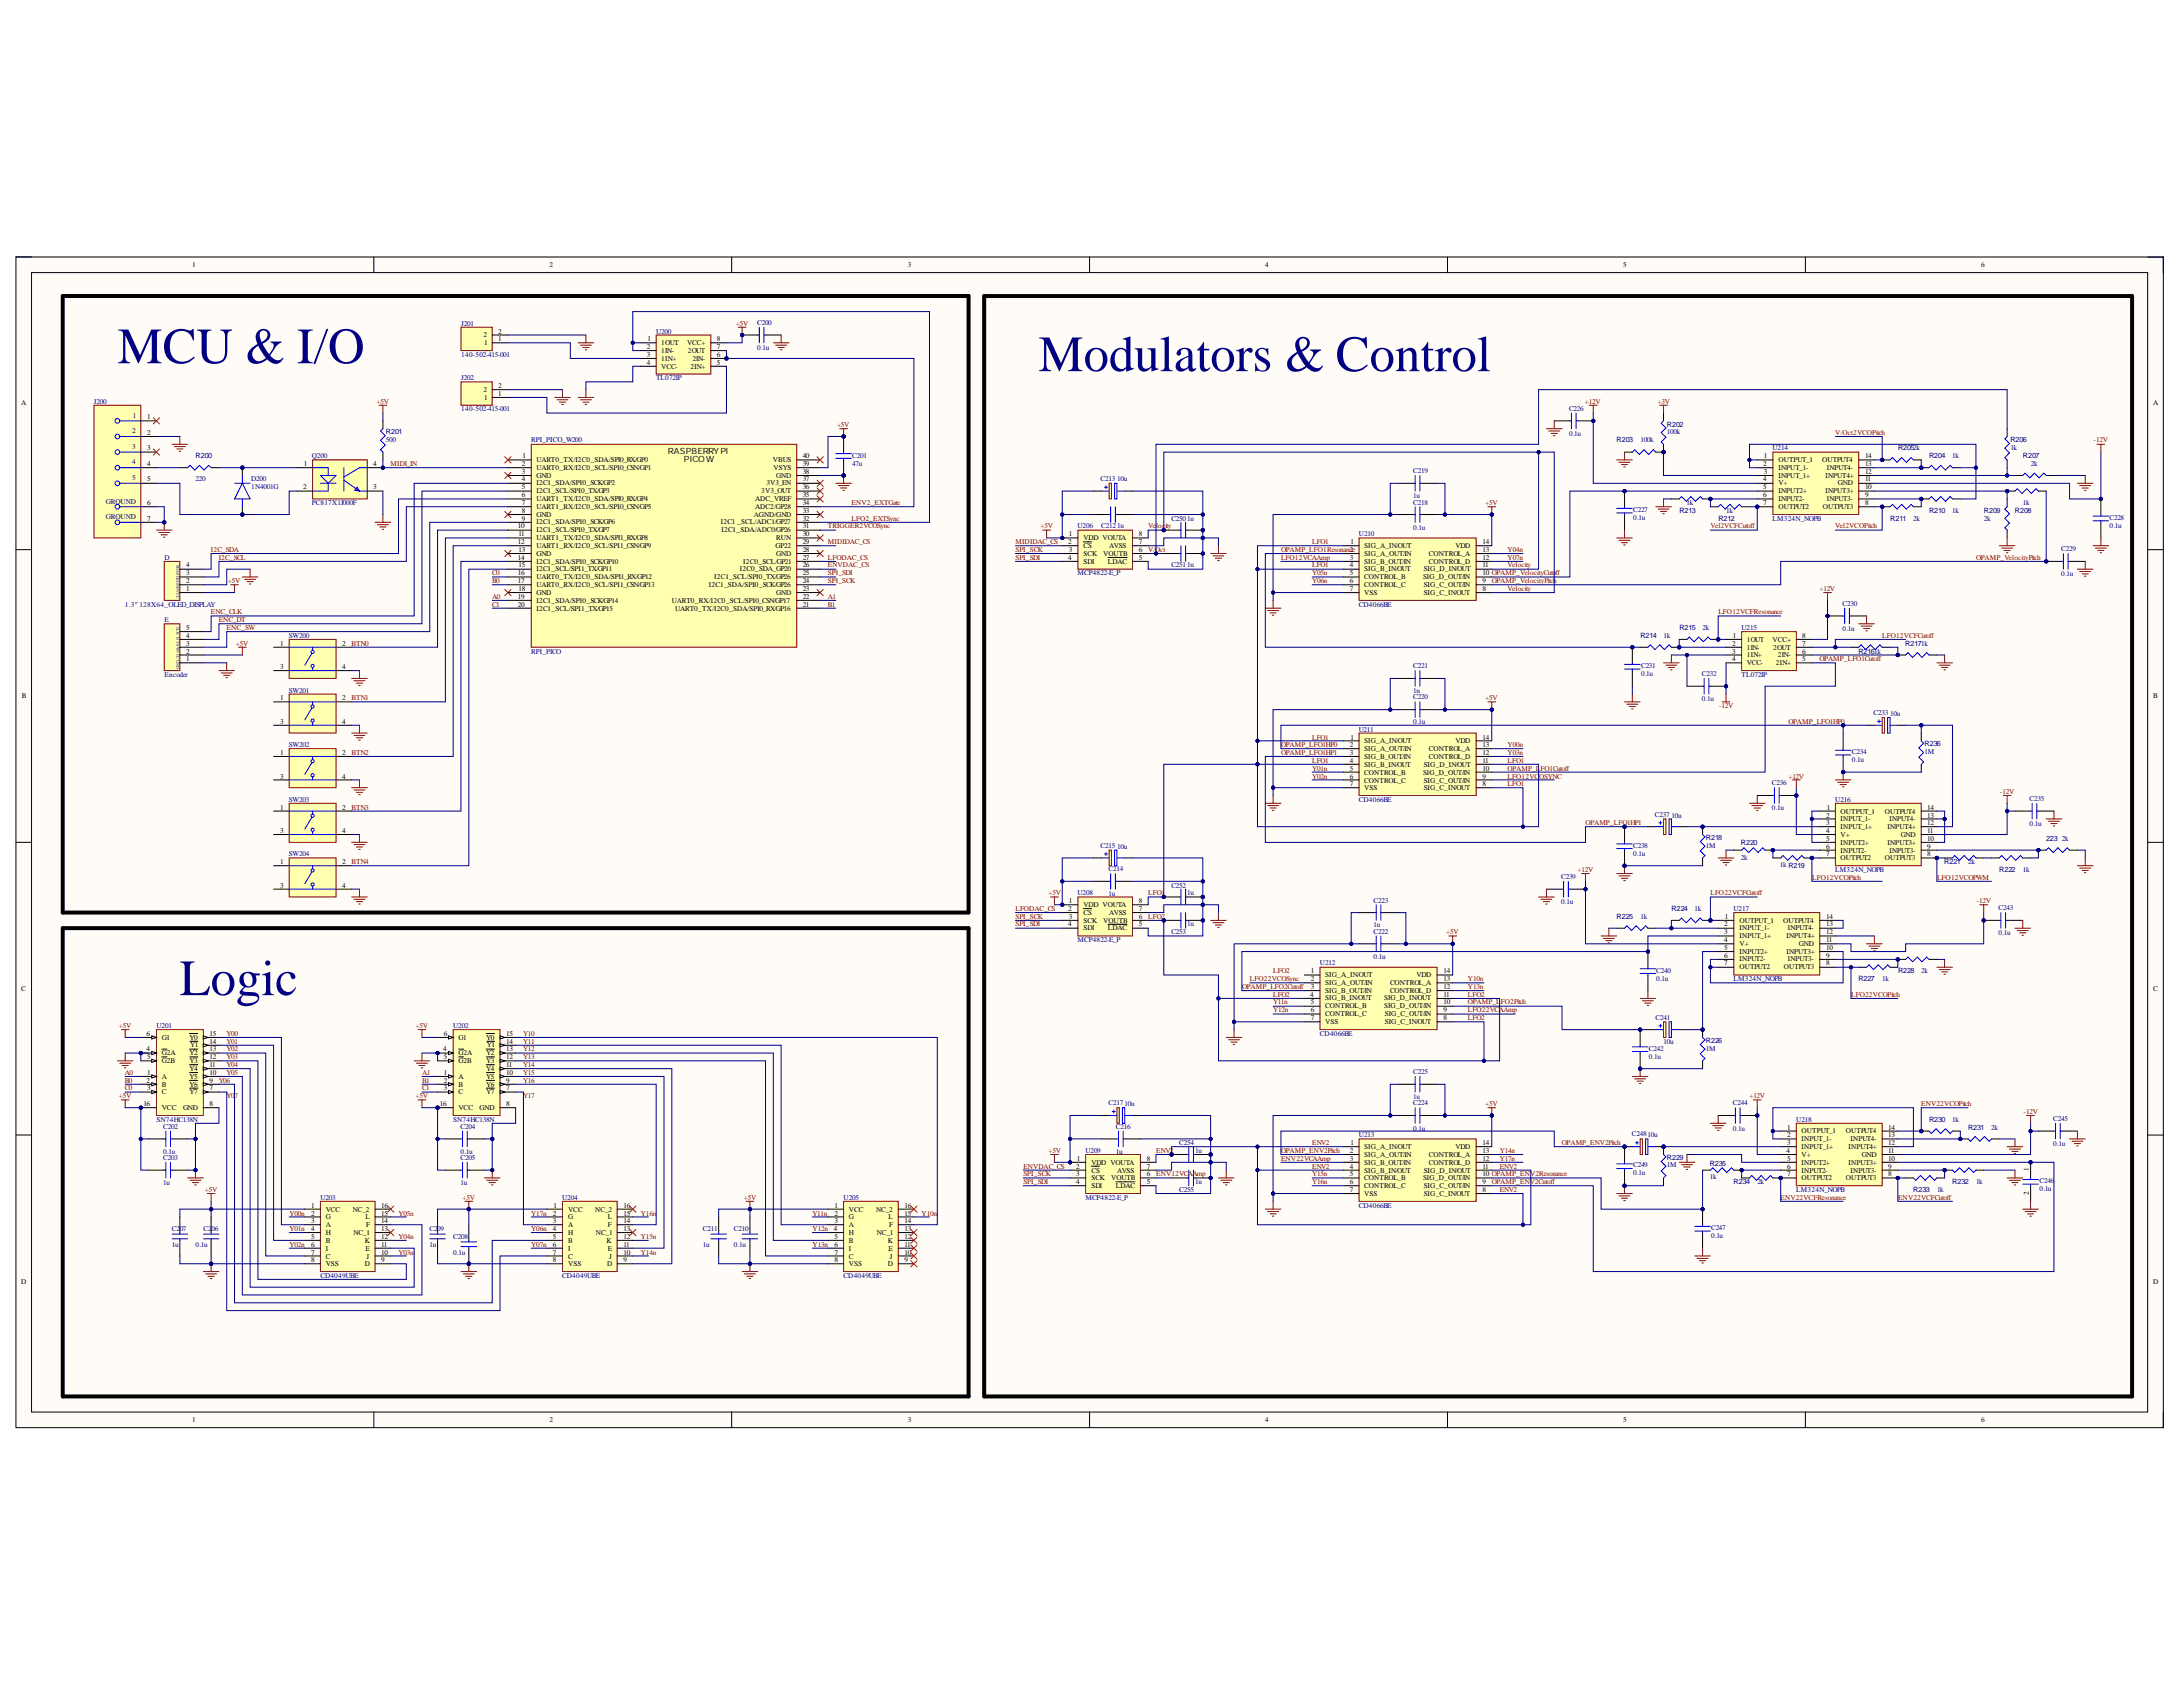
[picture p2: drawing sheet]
<svg xmlns="http://www.w3.org/2000/svg" width="279mm" height="216mm" viewBox="0 0 279 216" stroke-linecap="round" stroke-linejoin="round" font-family="sans-serif">
<defs><g id="words">
<g font-size="6.5" fill="#000080">
<text x="15.1" y="46.5">MCU &amp; I/O</text>
<text x="132.9" y="47.5">Modulators &amp; Control</text>
<text x="23" y="127.4">Logic</text>
</g>
<g font-size="1.1">
<text x="85.5" y="58.1">RASPBERRY PI</text>
<text x="87.5" y="59.2">PICOW</text>
</g>
<g font-size=".9">
<text x="24.6" y="34.1">1</text>
<text x="70.4" y="34.1">2</text>
<text x="116.2" y="34.1">3</text>
<text x="161.9" y="34.1">4</text>
<text x="207.8" y="34.1">5</text>
<text x="253.6" y="34.1">6</text>
<text x="61.9" y="43.2">2</text>
<text x="62" y="44.2">1</text>
<text x="63.8" y="43.7">1</text>
<text x="63.8" y="42.7">2</text>
<text x="82.8" y="44.7">2</text>
<text x="82.8" y="45.6">3</text>
<text x="82.8" y="46.7">4</text>
<text x="82.9" y="43.7">1</text>
<text x="84.6" y="44.2">1OUT</text>
<text x="84.6" y="45.1">1IN-</text>
<text x="84.6" y="46.1">1IN+</text>
<text x="84.6" y="47.2">VCC-</text>
<text x="87.9" y="44.2">VCC+</text>
<text x="88" y="45.1">2OUT</text>
<text x="88.4" y="47.2">2IN+</text>
<text x="88.6" y="46.1">2IN-</text>
<text x="91.7" y="43.7">8</text>
<text x="91.7" y="44.7">7</text>
<text x="91.7" y="45.6">6</text>
<text x="91.7" y="46.7">5</text>
<text x="2.7" y="51.9">A</text>
<text x="18.9" y="53.7">1</text>
<text x="61.9" y="50.2">2</text>
<text x="62" y="51.1">1</text>
<text x="63.8" y="50.6">1</text>
<text x="63.8" y="49.7">2</text>
<text x="275.6" y="51.9">A</text>
<text x="18.9" y="55.7">2</text>
<text x="18.9" y="57.6">3</text>
<text x="18.9" y="59.7">4</text>
<text x="38.9" y="59.7">1</text>
<text x="47.8" y="59.7">4</text>
<text x="66.8" y="59.7">2</text>
<text x="66.9" y="58.7">1</text>
<text x="68.7" y="59.2">UART0_TX/I2C0_SDA/SPI0_RX/GP0</text>
<text x="98.9" y="59.2">VBUS</text>
<text x="102.7" y="59.7">39</text>
<text x="102.7" y="58.7">40</text>
<text x="225.7" y="59.7">2</text>
<text x="225.8" y="58.7">1</text>
<text x="227.6" y="59.2">OUTPUT_1</text>
<text x="233.2" y="59.2">OUTPUT4</text>
<text x="238.7" y="58.7">14</text>
<text x="238.7" y="59.7">13</text>
<text x="18.9" y="61.6">5</text>
<text x="18.9" y="64.7">6</text>
<text x="38.8" y="62.6">2</text>
<text x="47.8" y="62.6">3</text>
<text x="66.8" y="60.7">3</text>
<text x="66.8" y="61.6">4</text>
<text x="66.8" y="62.6">5</text>
<text x="66.8" y="63.6">6</text>
<text x="66.8" y="64.7">7</text>
<text x="66.8" y="65.7">8</text>
<text x="68.7" y="60.2">UART0_RX/I2C0_SCL/SPI0_CSN/GP1</text>
<text x="68.7" y="61.2">GND</text>
<text x="68.7" y="62.1">I2C1_SDA/SPI0_SCK/GP2</text>
<text x="68.7" y="63.1">I2C1_SCL/SPI0_TX/GP3</text>
<text x="68.7" y="64.1">UART1_TX/I2C0_SDA/SPI0_RX/GP4</text>
<text x="68.7" y="65.2">UART1_RX/I2C0_SCL/SPI0_CSN/GP5</text>
<text x="96.6" y="65.2">ADC2/GP28</text>
<text x="96.6" y="64.1">ADC_VREF</text>
<text x="97.4" y="63.1">3V3_OUT</text>
<text x="98.1" y="62.1">3V3_EN</text>
<text x="99" y="60.2">VSYS</text>
<text x="99.4" y="61.2">GND</text>
<text x="102.7" y="65.7">33</text>
<text x="102.7" y="64.7">34</text>
<text x="102.7" y="63.6">35</text>
<text x="102.7" y="62.6">36</text>
<text x="102.7" y="61.6">37</text>
<text x="102.7" y="60.7">38</text>
<text x="225.7" y="61.6">4</text>
<text x="225.7" y="62.6">5</text>
<text x="225.7" y="63.6">6</text>
<text x="225.7" y="64.7">7</text>
<text x="225.8" y="60.7">3</text>
<text x="227.6" y="60.2">INPUT_1-</text>
<text x="227.6" y="61.2">INPUT_1+</text>
<text x="227.6" y="62.1">V+</text>
<text x="227.6" y="63.1">INPUT2+</text>
<text x="227.6" y="64.1">INPUT2-</text>
<text x="227.6" y="65.2">OUTPUT2</text>
<text x="233.3" y="65.2">OUTPUT3</text>
<text x="233.6" y="61.2">INPUT4+</text>
<text x="233.6" y="63.1">INPUT3+</text>
<text x="233.8" y="60.2">INPUT4-</text>
<text x="233.8" y="64.1">INPUT3-</text>
<text x="235.2" y="62.1">GND</text>
<text x="238.7" y="60.7">12</text>
<text x="238.7" y="61.6">11</text>
<text x="238.7" y="62.6">10</text>
<text x="238.7" y="63.6">9</text>
<text x="238.7" y="64.7">8</text>
<text x="18.9" y="66.7">7</text>
<text x="66.3" y="67.6">10</text>
<text x="66.3" y="69.6">12</text>
<text x="66.3" y="71.7">14</text>
<text x="66.4" y="68.6">11</text>
<text x="66.4" y="70.7">13</text>
<text x="66.8" y="66.7">9</text>
<text x="68.7" y="66.2">GND</text>
<text x="68.7" y="67.1">I2C1_SDA/SPI0_SCK/GP6</text>
<text x="68.7" y="68.1">I2C1_SCL/SPI0_TX/GP7</text>
<text x="68.7" y="69.1">UART1_TX/I2C0_SDA/SPI1_RX/GP8</text>
<text x="68.7" y="70.1">UART1_RX/I2C0_SCL/SPI1_CSN/GP9</text>
<text x="68.7" y="71.2">GND</text>
<text x="92.3" y="67.1">I2C1 _SCL/ADC1/GP27</text>
<text x="92.3" y="68.1">I2C1_SDA/ADC0/GP26</text>
<text x="96.5" y="66.2">AGND/GND</text>
<text x="99.3" y="70.1">GP22</text>
<text x="99.4" y="71.2">GND</text>
<text x="99.4" y="69.1">RUN</text>
<text x="102.7" y="71.7">27</text>
<text x="102.7" y="70.7">28</text>
<text x="102.7" y="69.6">29</text>
<text x="102.7" y="68.6">30</text>
<text x="102.7" y="67.6">31</text>
<text x="102.7" y="66.7">32</text>
<text x="136.7" y="69.6">2</text>
<text x="136.7" y="71.7">4</text>
<text x="136.8" y="68.6">1</text>
<text x="136.8" y="70.7">3</text>
<text x="138.7" y="69.1">VDD VOUTA</text>
<text x="138.7" y="70.1">CS</text>
<text x="138.7" y="71.2">SCK</text>
<text x="141.2" y="71.2">VOUTB</text>
<text x="142" y="70.1">AVSS</text>
<text x="145.8" y="68.6">8</text>
<text x="145.8" y="69.6">7</text>
<text x="145.8" y="70.7">6</text>
<text x="145.8" y="71.7">5</text>
<text x="172.7" y="71.7">3</text>
<text x="172.8" y="69.6">1</text>
<text x="174.6" y="70.1">SIG_A_IN/OUT</text>
<text x="174.6" y="71.2">SIG_A_OUT/IN</text>
<text x="182.9" y="71.2">CONTROL_A</text>
<text x="186.3" y="70.1">VDD</text>
<text x="189.7" y="69.6">14</text>
<text x="189.7" y="70.7">13</text>
<text x="189.7" y="71.7">12</text>
<text x="23.8" y="75.6">1</text>
<text x="23.8" y="74.6">2</text>
<text x="23.8" y="73.6">3</text>
<text x="23.8" y="72.6">4</text>
<text x="66.3" y="73.6">16</text>
<text x="66.3" y="74.6">17</text>
<text x="66.3" y="76.7">19</text>
<text x="66.3" y="77.7">20</text>
<text x="66.4" y="72.6">15</text>
<text x="66.4" y="75.6">18</text>
<text x="68.7" y="72.2">I2C1_SDA/SPI0_SCK/GP10</text>
<text x="68.7" y="73.1">I2C1_SCL/SPI1_TX/GP11</text>
<text x="68.7" y="74.1">UART0_TX/I2C0_SDA/SPI1_RX/GP12</text>
<text x="68.7" y="75.1">UART0_RX/I2C0_SCL/SPI1_CSN/GP13</text>
<text x="68.7" y="76.1">GND</text>
<text x="68.7" y="77.2">I2C1_SDA/SPI0_SCK/GP14</text>
<text x="86" y="77.2">UART0_RX/I2C0_SCL/SPI0_CSN/GP17</text>
<text x="90.7" y="75.1">I2C1_SDA/SPI0_SCK/GP26</text>
<text x="91.4" y="74.1">I2C1_SCL/SPI0_TX/GP26</text>
<text x="94.7" y="73.1">I2C0_SDA_GP20</text>
<text x="95.1" y="72.2">I2C0_SCL/GP21</text>
<text x="99.4" y="76.1">GND</text>
<text x="102.7" y="77.7">21</text>
<text x="102.7" y="76.7">22</text>
<text x="102.7" y="75.6">23</text>
<text x="102.7" y="74.6">24</text>
<text x="102.7" y="73.6">25</text>
<text x="102.7" y="72.6">26</text>
<text x="138.7" y="72.2">SDI</text>
<text x="141.8" y="72.2">LDAC</text>
<text x="172.7" y="72.6">4</text>
<text x="172.7" y="73.6">5</text>
<text x="172.7" y="74.6">6</text>
<text x="172.7" y="75.6">7</text>
<text x="174.6" y="72.2">SIG_B_OUT/IN</text>
<text x="174.6" y="73.1">SIG_B_IN/OUT</text>
<text x="174.6" y="74.1">CONTROL_B</text>
<text x="174.6" y="75.1">CONTROL_C</text>
<text x="174.6" y="76.1">VSS</text>
<text x="182.1" y="74.1">SIG_D_OUT/IN</text>
<text x="182.2" y="73.1">SIG_D_IN/OUT</text>
<text x="182.2" y="75.1">SIG_C_OUT/IN</text>
<text x="182.2" y="76.1">SIG_C_IN/OUT</text>
<text x="182.9" y="72.2">CONTROL_D</text>
<text x="189.7" y="72.6">11</text>
<text x="189.7" y="73.6">10 OPAMP_VelocityCuto</text>
<text x="189.7" y="74.6">9</text>
<text x="189.7" y="75.6">8</text>
<text x="23.8" y="83.7">2</text>
<text x="23.8" y="82.7">3</text>
<text x="23.8" y="81.6">4</text>
<text x="23.8" y="80.6">5</text>
<text x="35.9" y="82.7">1</text>
<text x="43.8" y="82.7">2</text>
<text x="68.7" y="78.2">I2C1_SCL/SPI1_TX/GP15</text>
<text x="86.4" y="78.2">UART0_TX/I2C0_SDA/SPI0_RX/GP16</text>
<text x="221.7" y="82.7">2</text>
<text x="221.7" y="83.7">3</text>
<text x="221.8" y="81.6">1</text>
<text x="223.6" y="82.1">1OUT</text>
<text x="223.6" y="83.2">1IN-</text>
<text x="226.9" y="82.1">VCC+</text>
<text x="226.9" y="83.2">2OUT</text>
<text x="230.7" y="81.6">8</text>
<text x="230.7" y="82.7">7</text>
<text x="230.7" y="83.7">6</text>
<text x="2.8" y="89.3">B</text>
<text x="23.8" y="84.6">1</text>
<text x="35.9" y="85.6">3</text>
<text x="35.9" y="89.6">1</text>
<text x="43.8" y="85.6">4</text>
<text x="43.8" y="89.6">2</text>
<text x="221.7" y="84.6">4</text>
<text x="223.6" y="84.1">1IN+</text>
<text x="223.6" y="85.1">VCC-</text>
<text x="227.3" y="85.1">2IN+</text>
<text x="227.5" y="84.1">2IN-</text>
<text x="230.7" y="84.6">5</text>
<text x="275.6" y="89.3">B</text>
<text x="35.9" y="92.6">3</text>
<text x="43.8" y="92.6">4</text>
<text x="172.7" y="95.6">2</text>
<text x="172.8" y="94.7">1</text>
<text x="174.6" y="95.1">SIG_A_IN/OUT</text>
<text x="186.3" y="95.1">VDD</text>
<text x="189.7" y="94.7">14</text>
<text x="189.7" y="95.6">13</text>
<text x="35.9" y="96.6">1</text>
<text x="35.9" y="99.6">3</text>
<text x="43.8" y="96.6">2</text>
<text x="43.8" y="99.6">4</text>
<text x="172.7" y="96.6">3</text>
<text x="172.7" y="97.6">4</text>
<text x="172.7" y="98.6">5</text>
<text x="172.7" y="99.6">6</text>
<text x="172.7" y="100.6">7</text>
<text x="174.6" y="96.1">SIG_A_OUT/IN</text>
<text x="174.6" y="97.1">SIG_B_OUT/IN</text>
<text x="174.6" y="98.1">SIG_B_IN/OUT</text>
<text x="174.6" y="99.1">CONTROL_B</text>
<text x="174.6" y="100.1">CONTROL_C</text>
<text x="174.6" y="101.1">VSS</text>
<text x="182.1" y="99.1">SIG_D_OUT/IN</text>
<text x="182.2" y="98.1">SIG_D_IN/OUT</text>
<text x="182.2" y="100.1">SIG_C_OUT/IN</text>
<text x="182.2" y="101.1">SIG_C_IN/OUT</text>
<text x="182.9" y="96.1">CONTROL_A</text>
<text x="182.9" y="97.1">CONTROL_D</text>
<text x="189.7" y="96.6">12</text>
<text x="189.7" y="97.6">11</text>
<text x="189.7" y="98.6">10</text>
<text x="189.7" y="99.6">9</text>
<text x="189.7" y="100.6">8</text>
<text x="35.9" y="103.6">1</text>
<text x="35.9" y="106.6">3</text>
<text x="43.8" y="103.6">2</text>
<text x="43.8" y="106.6">4</text>
<text x="233.7" y="104.6">2</text>
<text x="233.7" y="105.6">3</text>
<text x="233.7" y="106.6">4</text>
<text x="233.7" y="107.6">5</text>
<text x="233.8" y="103.6">1</text>
<text x="235.6" y="104.1">OUTPUT_1</text>
<text x="235.6" y="105.1">INPUT_1-</text>
<text x="235.6" y="106.1">INPUT_1+</text>
<text x="235.6" y="107.1">V+</text>
<text x="241.2" y="104.1">OUTPUT4</text>
<text x="241.6" y="106.1">INPUT4+</text>
<text x="241.8" y="105.1">INPUT4-</text>
<text x="243.3" y="107.1">GND</text>
<text x="246.7" y="103.6">14</text>
<text x="246.7" y="104.6">13</text>
<text x="246.7" y="105.6">12</text>
<text x="246.7" y="106.6">11</text>
<text x="246.7" y="107.6">10</text>
<text x="35.9" y="110.6">1</text>
<text x="35.9" y="113.6">3</text>
<text x="43.8" y="110.6">2</text>
<text x="43.8" y="113.6">4</text>
<text x="233.7" y="108.6">6</text>
<text x="233.7" y="109.6">7</text>
<text x="235.6" y="108.1">INPUT2+</text>
<text x="235.6" y="109.1">INPUT2-</text>
<text x="235.6" y="110.1">OUTPUT2</text>
<text x="241.2" y="110.1">OUTPUT3</text>
<text x="241.6" y="108.1">INPUT3+</text>
<text x="241.8" y="109.1">INPUT3-</text>
<text x="246.7" y="108.6">9</text>
<text x="246.7" y="109.6">8</text>
<text x="136.7" y="116.6">2</text>
<text x="136.7" y="118.6">4</text>
<text x="136.8" y="115.6">1</text>
<text x="136.8" y="117.6">3</text>
<text x="138.7" y="116.1">VDD VOUTA</text>
<text x="138.7" y="117">CS</text>
<text x="138.7" y="118.1">SCK</text>
<text x="138.7" y="119.1">SDI</text>
<text x="141.2" y="118.1">VOUTB</text>
<text x="141.8" y="119.1">LDAC</text>
<text x="142" y="117">AVSS</text>
<text x="145.8" y="115.6">8</text>
<text x="145.8" y="116.6">7</text>
<text x="145.8" y="117.6">6</text>
<text x="145.8" y="118.6">5</text>
<text x="220.7" y="118.6">2</text>
<text x="220.7" y="119.6">3</text>
<text x="220.8" y="117.6">1</text>
<text x="222.6" y="118.1">OUTPUT_1</text>
<text x="222.6" y="119.1">INPUT_1-</text>
<text x="228.2" y="118.1">OUTPUT4</text>
<text x="228.8" y="119.1">INPUT4-</text>
<text x="233.7" y="117.6">14</text>
<text x="233.7" y="118.6">13</text>
<text x="233.7" y="119.6">12</text>
<text x="167.8" y="124.6">1</text>
<text x="167.8" y="125.6">2</text>
<text x="169.6" y="125.1">SIG_A_IN/OUT</text>
<text x="181.3" y="125.1">VDD</text>
<text x="184.8" y="124.6">14</text>
<text x="184.8" y="125.6">13</text>
<text x="220.7" y="120.6">4</text>
<text x="220.7" y="121.6">5</text>
<text x="220.7" y="122.5">6</text>
<text x="220.7" y="123.6">7</text>
<text x="222.6" y="120.1">INPUT_1+</text>
<text x="222.6" y="121.1">V+</text>
<text x="222.6" y="122.1">INPUT2+</text>
<text x="222.6" y="123">INPUT2-</text>
<text x="222.6" y="124.1">OUTPUT2</text>
<text x="228.3" y="124.1">OUTPUT3</text>
<text x="228.6" y="120.1">INPUT4+</text>
<text x="228.6" y="122.1">INPUT3+</text>
<text x="228.8" y="123">INPUT3-</text>
<text x="230.2" y="121.1">GND</text>
<text x="233.7" y="120.6">11</text>
<text x="233.7" y="121.6">10</text>
<text x="233.7" y="122.5">9</text>
<text x="233.7" y="123.6">8</text>
<text x="2.7" y="126.9">C</text>
<text x="167.7" y="127.6">4</text>
<text x="167.8" y="126.6">3</text>
<text x="167.8" y="128.5">5</text>
<text x="167.8" y="129.6">6</text>
<text x="167.8" y="130.6">7</text>
<text x="169.6" y="126.1">SIG_A_OUT/IN</text>
<text x="169.6" y="127.1">SIG_B_OUT/IN</text>
<text x="169.6" y="128">SIG_B_IN/OUT</text>
<text x="169.6" y="129">CONTROL_B</text>
<text x="169.6" y="130.1">CONTROL_C</text>
<text x="169.6" y="131.1">VSS</text>
<text x="177.1" y="128">SIG_D_IN/OUT</text>
<text x="177.1" y="129">SIG_D_OUT/IN</text>
<text x="177.2" y="130.1">SIG_C_OUT/IN</text>
<text x="177.2" y="131.1">SIG_C_IN/OUT</text>
<text x="177.9" y="126.1">CONTROL_A</text>
<text x="177.9" y="127.1">CONTROL_D</text>
<text x="184.8" y="126.6">12</text>
<text x="184.8" y="127.6">11</text>
<text x="184.8" y="128.5">10</text>
<text x="184.8" y="129.6">9</text>
<text x="184.8" y="130.6">8</text>
<text x="275.6" y="126.9">C</text>
<text x="18.8" y="134.5">4</text>
<text x="18.8" y="132.6">6</text>
<text x="18.9" y="137.6">1</text>
<text x="18.9" y="135.6">5</text>
<text x="20.7" y="135">G2A</text>
<text x="20.7" y="136.1">G2B</text>
<text x="20.7" y="133.1">G1</text>
<text x="24.3" y="137.1">Y4</text>
<text x="24.3" y="136.1">Y3</text>
<text x="24.3" y="135">Y2</text>
<text x="24.3" y="133.1">Y0</text>
<text x="24.4" y="134">Y1</text>
<text x="26.8" y="137.6">10</text>
<text x="26.8" y="136.6">11</text>
<text x="26.8" y="135.6">12</text>
<text x="26.8" y="134.5">13</text>
<text x="26.8" y="133.6">14</text>
<text x="26.8" y="132.6">15</text>
<text x="56.7" y="134.5">4</text>
<text x="56.8" y="137.6">1</text>
<text x="56.8" y="135.6">5</text>
<text x="56.8" y="132.6">6</text>
<text x="58.7" y="135">G2A</text>
<text x="58.7" y="136.1">G2B</text>
<text x="58.7" y="133.1">G1</text>
<text x="62.2" y="137.1">Y4</text>
<text x="62.2" y="136.1">Y3</text>
<text x="62.2" y="135">Y2</text>
<text x="62.2" y="133.1">Y0</text>
<text x="62.3" y="134">Y1</text>
<text x="64.8" y="137.6">10</text>
<text x="64.8" y="136.6">11</text>
<text x="64.8" y="135.6">12</text>
<text x="64.8" y="134.5">13</text>
<text x="64.8" y="133.6">14</text>
<text x="64.8" y="132.6">15</text>
<text x="18.3" y="141.6">16</text>
<text x="18.8" y="138.6">2</text>
<text x="18.9" y="139.5">3</text>
<text x="20.7" y="138.1">A</text>
<text x="20.7" y="142.1">VCC</text>
<text x="20.7" y="139.1">B</text>
<text x="20.7" y="140">C</text>
<text x="23.4" y="142.1">GND</text>
<text x="24.3" y="138.1">Y5</text>
<text x="24.3" y="140">Y7</text>
<text x="24.3" y="139.1">Y6</text>
<text x="26.8" y="139.5">7</text>
<text x="26.8" y="141.6">8</text>
<text x="26.8" y="138.6">9</text>
<text x="56.3" y="141.6">16</text>
<text x="56.8" y="138.6">2</text>
<text x="56.8" y="139.5">3</text>
<text x="58.7" y="138.1">A</text>
<text x="58.7" y="142.1">VCC</text>
<text x="58.7" y="139.1">B</text>
<text x="58.7" y="140">C</text>
<text x="61.4" y="142.1">GND</text>
<text x="62.2" y="138.1">Y5</text>
<text x="62.2" y="140">Y7</text>
<text x="62.2" y="139.1">Y6</text>
<text x="64.8" y="139.5">7</text>
<text x="64.8" y="141.6">8</text>
<text x="64.8" y="138.6">9</text>
<text x="137.7" y="149.6">2</text>
<text x="137.8" y="148.6">1</text>
<text x="139.7" y="149.1">VDD VOUTA</text>
<text x="146.8" y="148.6">8</text>
<text x="146.8" y="149.6">7</text>
<text x="172.7" y="147.6">2</text>
<text x="172.7" y="148.6">3</text>
<text x="172.7" y="149.6">4</text>
<text x="172.8" y="146.5">1</text>
<text x="174.6" y="147">SIG_A_IN/OUT</text>
<text x="174.6" y="148.1">SIG_A_OUT/IN</text>
<text x="174.6" y="149.1">SIG_B_OUT/IN</text>
<text x="182.9" y="148.1">CONTROL_A</text>
<text x="182.9" y="149.1">CONTROL_D</text>
<text x="186.3" y="147">VDD</text>
<text x="189.7" y="146.5">14</text>
<text x="189.7" y="147.6">13</text>
<text x="189.7" y="148.6">12</text>
<text x="189.7" y="149.6">11</text>
<text x="228.6" y="147.6">4</text>
<text x="228.7" y="144.6">1</text>
<text x="228.7" y="145.5">2</text>
<text x="228.7" y="146.5">3</text>
<text x="228.7" y="148.6">5</text>
<text x="228.7" y="149.6">6</text>
<text x="230.6" y="145">OUTPUT_1</text>
<text x="230.6" y="146">INPUT_1-</text>
<text x="230.6" y="147">INPUT_1+</text>
<text x="230.6" y="148.1">V+</text>
<text x="230.6" y="149.1">INPUT2+</text>
<text x="236.3" y="145">OUTPUT4</text>
<text x="236.6" y="147">INPUT4+</text>
<text x="236.6" y="149.1">INPUT3+</text>
<text x="236.8" y="146">INPUT4-</text>
<text x="238.3" y="148.1">GND</text>
<text x="241.7" y="144.6">14</text>
<text x="241.7" y="145.5">13</text>
<text x="241.7" y="146.5">12</text>
<text x="241.7" y="147.6">11</text>
<text x="241.7" y="148.6">10</text>
<text x="241.7" y="149.6">9</text>
<text x="259.7" y="149.9" transform="rotate(-90 259.7 149.9)">1</text>
<text x="39.8" y="154.6">1</text>
<text x="39.8" y="155.6">2</text>
<text x="41.7" y="155.1">VCC</text>
<text x="45.2" y="155.1">NC_2</text>
<text x="48.8" y="154.6">16</text>
<text x="48.8" y="155.6">15</text>
<text x="70.8" y="155.6">2</text>
<text x="70.9" y="154.6">1</text>
<text x="72.7" y="155.1">VCC</text>
<text x="76.2" y="155.1">NC_2</text>
<text x="79.8" y="154.6">16</text>
<text x="79.8" y="155.6">15</text>
<text x="106.8" y="154.6">1</text>
<text x="106.8" y="155.6">2</text>
<text x="108.7" y="155.1">VCC</text>
<text x="112.1" y="155.1">NC_2</text>
<text x="115.8" y="154.6">16</text>
<text x="115.8" y="155.6">15</text>
<text x="137.7" y="150.5">3</text>
<text x="137.7" y="151.5">4</text>
<text x="139.7" y="150.1">CS</text>
<text x="139.7" y="151">SCK</text>
<text x="139.7" y="152">SDI</text>
<text x="142.2" y="151">VOUTB</text>
<text x="142.8" y="152">LDAC</text>
<text x="143" y="150.1">AVSS</text>
<text x="146.8" y="150.5">6</text>
<text x="146.8" y="151.5">5</text>
<text x="172.7" y="150.5">5</text>
<text x="172.7" y="151.5">6</text>
<text x="172.7" y="152.5">7</text>
<text x="174.6" y="150.1">SIG_B_IN/OUT</text>
<text x="174.6" y="151">CONTROL_B</text>
<text x="174.6" y="152">CONTROL_C</text>
<text x="174.6" y="153">VSS</text>
<text x="182.1" y="151">SIG_D_OUT/IN</text>
<text x="182.2" y="150.1">SIG_D_IN/OUT</text>
<text x="182.2" y="152">SIG_C_OUT/IN</text>
<text x="182.2" y="153">SIG_C_IN/OUT</text>
<text x="189.7" y="150.5">10 OPAMP_ENV2Resonance</text>
<text x="189.7" y="151.5">9</text>
<text x="189.7" y="152.5">8</text>
<text x="228.7" y="150.5">7</text>
<text x="230.6" y="150.1">INPUT2-</text>
<text x="230.6" y="151">OUTPUT2</text>
<text x="236.3" y="151">OUTPUT3</text>
<text x="236.8" y="150.1">INPUT3-</text>
<text x="241.7" y="150.5">8</text>
<text x="259.7" y="153" transform="rotate(-90 259.7 153)">2</text>
<text x="39.8" y="156.5">3</text>
<text x="39.8" y="157.5">4</text>
<text x="39.8" y="158.5">5</text>
<text x="39.8" y="159.6">6</text>
<text x="39.8" y="160.6">7</text>
<text x="39.8" y="161.5">8</text>
<text x="41.7" y="156">G</text>
<text x="41.7" y="157">A</text>
<text x="41.7" y="158">H</text>
<text x="41.7" y="159">B</text>
<text x="41.7" y="160.1">I</text>
<text x="41.7" y="161.1">C</text>
<text x="45.2" y="158">NC_1</text>
<text x="46.7" y="159">K</text>
<text x="46.8" y="156">L</text>
<text x="46.8" y="160.1">E</text>
<text x="46.8" y="157">F</text>
<text x="46.9" y="161.1">J</text>
<text x="48.8" y="156.5">14</text>
<text x="48.8" y="157.5">13</text>
<text x="48.8" y="158.5">12</text>
<text x="48.8" y="159.6">11</text>
<text x="48.8" y="160.6">10</text>
<text x="48.8" y="161.5">9</text>
<text x="70.8" y="156.5">3</text>
<text x="70.8" y="157.5">4</text>
<text x="70.8" y="158.5">5</text>
<text x="70.8" y="159.6">6</text>
<text x="70.8" y="160.6">7</text>
<text x="70.8" y="161.5">8</text>
<text x="72.7" y="156">G</text>
<text x="72.7" y="157">A</text>
<text x="72.7" y="158">H</text>
<text x="72.7" y="159">B</text>
<text x="72.7" y="160.1">I</text>
<text x="72.7" y="161.1">C</text>
<text x="76.3" y="158">NC_1</text>
<text x="77.6" y="159">K</text>
<text x="77.8" y="156">L</text>
<text x="77.8" y="157">F</text>
<text x="77.8" y="160.1">E</text>
<text x="78" y="161.1">J</text>
<text x="79.8" y="156.5">14</text>
<text x="79.8" y="157.5">13</text>
<text x="79.8" y="158.5">12</text>
<text x="79.8" y="159.6">11</text>
<text x="79.8" y="160.6">10</text>
<text x="79.8" y="161.5">9</text>
<text x="106.7" y="157.5">4</text>
<text x="106.8" y="156.5">3</text>
<text x="106.8" y="158.5">5</text>
<text x="106.8" y="159.6">6</text>
<text x="106.8" y="160.6">7</text>
<text x="106.8" y="161.5">8</text>
<text x="108.7" y="156">G</text>
<text x="108.7" y="157">A</text>
<text x="108.7" y="158">H</text>
<text x="108.7" y="159">B</text>
<text x="108.7" y="160.1">I</text>
<text x="108.7" y="161.1">C</text>
<text x="112.2" y="158">NC_1</text>
<text x="113.6" y="159">K</text>
<text x="113.7" y="156">L</text>
<text x="113.7" y="160.1">E</text>
<text x="113.8" y="157">F</text>
<text x="113.9" y="161.1">J</text>
<text x="115.8" y="156.5">14</text>
<text x="115.8" y="157.5">13</text>
<text x="115.8" y="158.5">12</text>
<text x="115.8" y="159.6">11</text>
<text x="115.8" y="160.6">10</text>
<text x="115.8" y="161.5">9</text>
<text x="2.7" y="164.3">D</text>
<text x="41.7" y="162">VSS</text>
<text x="46.7" y="162">D</text>
<text x="72.7" y="162">VSS</text>
<text x="77.7" y="162">D</text>
<text x="108.7" y="162">VSS</text>
<text x="113.6" y="162">D</text>
<text x="275.6" y="164.3">D</text>
<text x="24.6" y="182">1</text>
<text x="70.4" y="182">2</text>
<text x="116.2" y="182">3</text>
<text x="161.9" y="182">4</text>
<text x="207.8" y="182">5</text>
<text x="253.6" y="182">6</text>
</g>
<g font-size=".9" fill="#000080">
<text x="59" y="41.7">J201</text>
<text x="96.9" y="41.6">C200</text>
<text x="59" y="45.6">140-502-415-001</text>
<text x="84" y="42.7">U200</text>
<text x="96.9" y="44.8">0.1u</text>
<text x="12" y="51.6">J200</text>
<text x="17" y="53.5">1</text>
<text x="59" y="48.7">J202</text>
<text x="59" y="52.7">140-502-415-001</text>
<text x="84" y="48.7">TL072IP</text>
<text x="200.8" y="52.6">C226</text>
<text x="16.9" y="55.4">2</text>
<text x="16.9" y="57.5">3</text>
<text x="16.9" y="59.4">4</text>
<text x="25" y="58.7">R200</text>
<text x="39.9" y="58.7">Q200</text>
<text x="49.4" y="56.5">500</text>
<text x="49.4" y="55.5">R201</text>
<text x="68" y="56.6">RPI_PICO_W200</text>
<text x="109.1" y="58.6">C201</text>
<text x="109.1" y="59.6">47u</text>
<text x="200.8" y="55.8">0.1u</text>
<text x="206.9" y="56.6">R203</text>
<text x="210" y="56.6">100k</text>
<text x="213.3" y="55.5">100k</text>
<text x="213.3" y="54.6">R202</text>
<text x="226.9" y="57.6">U214</text>
<text x="242.9" y="57.6">R2052k</text>
<text x="246.9" y="58.7">R204</text>
<text x="249.9" y="58.7">1k</text>
<text x="257.3" y="57.6">1k</text>
<text x="257.3" y="56.5">R206</text>
<text x="258.9" y="58.7">R207</text>
<text x="259.9" y="59.7">2k</text>
<text x="13.5" y="64.5">GROUND</text>
<text x="16.9" y="61.4">5</text>
<text x="25" y="61.6">220</text>
<text x="32.1" y="61.5">D200</text>
<text x="32.1" y="62.5">1N4001G</text>
<text x="39.9" y="64.7">PC817X1J000F</text>
<text x="140.9" y="61.5">C213</text>
<text x="143" y="61.6">10u</text>
<text x="180.9" y="64.6">C218</text>
<text x="180.9" y="60.5">C219</text>
<text x="180.9" y="63.7">1u</text>
<text x="209" y="65.6">C227</text>
<text x="214.9" y="65.7">R213</text>
<text x="215.9" y="64.7">1k</text>
<text x="220.9" y="65.7">1k</text>
<text x="246.9" y="65.7">R210</text>
<text x="249.9" y="65.7">1k</text>
<text x="253.9" y="65.7">R209</text>
<text x="257.9" y="65.7">R208</text>
<text x="258.9" y="64.7">1k</text>
<text x="13.5" y="66.4">GROUND</text>
<text x="21.1" y="71.7">D</text>
<text x="137.9" y="67.6">U206</text>
<text x="141" y="67.6">C2121u</text>
<text x="149.9" y="66.7">C2501u</text>
<text x="173.9" y="68.6">U210</text>
<text x="180.9" y="67.8">0.1u</text>
<text x="209" y="66.5">0.1u</text>
<text x="219.9" y="66.7">R212</text>
<text x="226.9" y="66.7">LM324N_NOPB</text>
<text x="241.9" y="66.7">R211</text>
<text x="244.9" y="66.7">2k</text>
<text x="253.9" y="66.7">2k</text>
<text x="263.8" y="70.6">C229</text>
<text x="270" y="66.5">C228</text>
<text x="270" y="67.5">0.1u</text>
<text x="16" y="77.7">1.3″ 128X64_OLED_DISPLAY</text>
<text x="137.9" y="73.6">MCP4822-E_P</text>
<text x="149.9" y="72.6">C2511u</text>
<text x="173.9" y="77.7">CD4066BE</text>
<text x="235.8" y="77.5">C230</text>
<text x="263.8" y="73.7">0.1u</text>
<text x="21.1" y="79.6">E</text>
<text x="37" y="81.6">SW200</text>
<text x="68" y="83.7">RPI_PICO</text>
<text x="210" y="81.6">R214</text>
<text x="212.9" y="81.6">1k</text>
<text x="214.9" y="80.6">R215</text>
<text x="217.9" y="80.6">2k</text>
<text x="222.9" y="80.6">U215</text>
<text x="235.8" y="80.7">0.1u</text>
<text x="237.9" y="83.7">R2161k</text>
<text x="243.9" y="82.7">R2171k</text>
<text x="21.1" y="86.6">Encoder</text>
<text x="37" y="88.7">SW201</text>
<text x="180.9" y="89.5">C220</text>
<text x="180.9" y="85.5">C221</text>
<text x="180.9" y="88.7">1u</text>
<text x="210" y="85.5">C231</text>
<text x="210" y="86.5">0.1u</text>
<text x="217.8" y="86.5">C232</text>
<text x="217.8" y="89.8">0.1u</text>
<text x="222.9" y="86.6">TL072IP</text>
<text x="37" y="95.6">SW202</text>
<text x="173.9" y="93.6">U211</text>
<text x="180.9" y="92.7">0.1u</text>
<text x="239.8" y="91.5">C233</text>
<text x="241.9" y="91.6">10u</text>
<text x="246.3" y="95.5">R236</text>
<text x="226.8" y="100.5">C236</text>
<text x="237" y="96.5">C234</text>
<text x="237" y="97.5">0.1u</text>
<text x="246.3" y="96.5">1M</text>
<text x="37" y="102.6">SW203</text>
<text x="173.9" y="102.6">CD4066BE</text>
<text x="211.8" y="104.5">C237</text>
<text x="213.9" y="104.6">10u</text>
<text x="218.3" y="107.5">R218</text>
<text x="226.8" y="103.7">0.1u</text>
<text x="234.9" y="102.6">U216</text>
<text x="259.8" y="102.5">C235</text>
<text x="259.8" y="105.7">0.1u</text>
<text x="261.9" y="107.6">223</text>
<text x="263.9" y="107.6">2k</text>
<text x="37" y="109.6">SW204</text>
<text x="140.9" y="108.5">C215</text>
<text x="141.9" y="111.5">C214</text>
<text x="143" y="108.6">10u</text>
<text x="149.9" y="113.6">C252</text>
<text x="199.8" y="112.5">C239</text>
<text x="209" y="108.5">C238</text>
<text x="209" y="109.5">0.1u</text>
<text x="218.3" y="108.5">1M</text>
<text x="222.8" y="110">2k</text>
<text x="222.8" y="108.2">R220</text>
<text x="227.8" y="111">1k R219</text>
<text x="234.9" y="111.6">LM324N_NOPB</text>
<text x="248.8" y="110.6">R221</text>
<text x="251.9" y="110.6">2k</text>
<text x="255.9" y="111.6">R222</text>
<text x="258.9" y="111.6">1k</text>
<text x="137.9" y="114.6">U208</text>
<text x="141.9" y="114.7">1u</text>
<text x="149.9" y="119.6">C253</text>
<text x="151.9" y="114.6">1u</text>
<text x="151.9" y="118.6">1u</text>
<text x="175.8" y="119.5">C222</text>
<text x="175.8" y="115.5">C223</text>
<text x="175.8" y="118.7">1u</text>
<text x="199.8" y="115.7">0.1u</text>
<text x="206.9" y="117.6">R225</text>
<text x="210" y="117.6">1k</text>
<text x="213.9" y="116.6">R224</text>
<text x="216.9" y="116.6">1k</text>
<text x="221.9" y="116.6">U217</text>
<text x="255.8" y="116.5">C243</text>
<text x="255.8" y="119.7">0.1u</text>
<text x="137.9" y="120.6">MCP4822-E_P</text>
<text x="168.9" y="123.6">U212</text>
<text x="175.8" y="122.7">0.1u</text>
<text x="212" y="124.5">C240</text>
<text x="212" y="125.5">0.1u</text>
<text x="221.9" y="125.6">LM324N_NOPB</text>
<text x="237.9" y="125.6">R227</text>
<text x="240.9" y="125.6">1k</text>
<text x="242.9" y="124.6">R228</text>
<text x="245.9" y="124.6">2k</text>
<text x="20" y="131.6">U201</text>
<text x="58" y="131.6">U202</text>
<text x="211.9" y="130.6">C241</text>
<text x="168.9" y="132.6">CD4066BE</text>
<text x="180.9" y="137.5">C225</text>
<text x="211.1" y="134.5">C242</text>
<text x="211.1" y="135.5">0.1u</text>
<text x="212.9" y="133.6">10u</text>
<text x="218.3" y="134.5">1M</text>
<text x="218.3" y="133.4">R226</text>
<text x="20" y="143.6">SN74HC138N</text>
<text x="58" y="143.6">SN74HC138N</text>
<text x="141.9" y="141.5">C21710u</text>
<text x="180.9" y="141.5">C224</text>
<text x="180.9" y="140.6">1u</text>
<text x="221.8" y="141.5">C244</text>
<text x="229.9" y="143.6">U218</text>
<text x="246.9" y="143.6">R230</text>
<text x="249.9" y="143.6">1k</text>
<text x="262.8" y="143.5">C245</text>
<text x="20.9" y="144.4">C202</text>
<text x="20.9" y="147.6">0.1u</text>
<text x="20.9" y="148.5">C203</text>
<text x="58.9" y="144.4">C204</text>
<text x="58.9" y="147.6">0.1u</text>
<text x="58.9" y="148.5">C205</text>
<text x="138.9" y="147.6">U209</text>
<text x="142.8" y="144.4">C216</text>
<text x="142.8" y="147.6">1u</text>
<text x="150.9" y="146.5">C254</text>
<text x="153" y="147.6">1u</text>
<text x="173.9" y="145.5">U213</text>
<text x="180.9" y="144.7">0.1u</text>
<text x="208.9" y="145.4">C24810u</text>
<text x="209" y="149.4">C249</text>
<text x="213.3" y="149.4">1M</text>
<text x="213.3" y="148.5">R229</text>
<text x="218.8" y="149.2">R235</text>
<text x="221.8" y="144.7">0.1u</text>
<text x="251.9" y="144.6">R231</text>
<text x="254.9" y="144.6">2k</text>
<text x="262.8" y="146.6">0.1u</text>
<text x="20.9" y="151.6">1u</text>
<text x="41" y="153.6">U203</text>
<text x="58.9" y="151.6">1u</text>
<text x="72" y="153.6">U204</text>
<text x="108" y="153.6">U205</text>
<text x="138.9" y="153.6">MCP4822-E_P</text>
<text x="150.9" y="152.5">C255</text>
<text x="153" y="151.5">1u</text>
<text x="173.9" y="154.6">CD4066BE</text>
<text x="209" y="150.4">0.1u</text>
<text x="218.8" y="150.9">1k</text>
<text x="221.9" y="151.5">R234</text>
<text x="224.9" y="151.5">2k</text>
<text x="229.9" y="152.5">LM324N_NOPB</text>
<text x="244.9" y="152.5">R233</text>
<text x="247.9" y="152.5">1k</text>
<text x="249.9" y="151.5">R232</text>
<text x="252.9" y="151.5">1k</text>
<text x="261" y="151.4">C246</text>
<text x="261" y="152.5">0.1u</text>
<text x="22" y="157.5">C207</text>
<text x="22" y="159.6">1u</text>
<text x="25" y="159.6">0.1u</text>
<text x="26" y="157.5">C2</text>
<text x="27.1" y="157.5">06</text>
<text x="55" y="157.5">C209</text>
<text x="55" y="159.6">1u</text>
<text x="58" y="158.5">C208</text>
<text x="58" y="160.6">0.1u</text>
<text x="90" y="157.5">C211</text>
<text x="90" y="159.6">1u</text>
<text x="93.9" y="157.5">C210</text>
<text x="93.9" y="159.6">0.1u</text>
<text x="219" y="157.4">C247</text>
<text x="219" y="158.5">0.1u</text>
<text x="41" y="163.5">CD4049UBE</text>
<text x="72" y="163.5">CD4049UBE</text>
<text x="108" y="163.5">CD4049UBE</text>
</g>
<g font-size=".9" fill="#800000">
<text x="94.2" y="41.7">+5V</text>
<text x="48.2" y="51.6">+5V</text>
<text x="202.9" y="51.6">+12V</text>
<text x="212.2" y="51.6">+3V</text>
<text x="50" y="59.7">MIDI_IN</text>
<text x="107.1" y="54.7">+5V</text>
<text x="234.9" y="55.7">V/Oct2VCOPitch</text>
<text x="268" y="56.6">-12V</text>
<text x="109" y="64.7">ENV2_EXTGate</text>
<text x="190.1" y="64.7">+5V</text>
<text x="27" y="70.7">I2C_SDA</text>
<text x="28" y="71.7">I2C_SCL</text>
<text x="105.9" y="67.6">TRIGGER2VCOSync</text>
<text x="105.9" y="69.6">MIDIDAC_CS</text>
<text x="105.9" y="71.7">LFODAC_CS</text>
<text x="109" y="66.7">LFO2_EXTSync</text>
<text x="130" y="69.6">MIDIDAC_CS</text>
<text x="130" y="70.7">SPI_SCK</text>
<text x="130" y="71.7">SPI_SDI</text>
<text x="133.2" y="67.6">+5V</text>
<text x="147" y="67.6">Ve</text>
<text x="147" y="70.7">V/Oct</text>
<text x="148" y="67.6">loc</text>
<text x="149.2" y="67.6">ity</text>
<text x="164" y="70.7">OPAMP_LFO1Resonanc2e</text>
<text x="164" y="71.7">LFO12VCAAmp</text>
<text x="167.9" y="69.6">LFO1</text>
<text x="193" y="70.7">Y04n</text>
<text x="193" y="71.7">Y07n</text>
<text x="218.9" y="67.6">Vel2VCFCutoff</text>
<text x="234.9" y="67.6">Vel2VCOPitch</text>
<text x="252.9" y="71.7">OPAMP_VelocityPitch</text>
<text x="29.2" y="74.6">+5V</text>
<text x="63" y="74.6">B0</text>
<text x="63" y="73.6">C0</text>
<text x="63" y="76.7">A0</text>
<text x="63" y="77.7">C1</text>
<text x="105.9" y="77.7">B1</text>
<text x="105.9" y="76.7">A1</text>
<text x="105.9" y="73.6">SPI_SDI</text>
<text x="105.9" y="74.6">SPI_SCK</text>
<text x="105.9" y="72.6">ENVDAC_CS</text>
<text x="167.9" y="72.6">LFO1</text>
<text x="167.9" y="73.6">Y05n</text>
<text x="167.9" y="74.6">Y06n</text>
<text x="190.9" y="74.6">OPAMP_VelocityPitch</text>
<text x="193" y="75.6">Velocity</text>
<text x="193" y="72.6">Velocity</text>
<text x="199.1" y="73.6">ff</text>
<text x="232.9" y="75.6">+12V</text>
<text x="27" y="78.6">ENC_CLK</text>
<text x="28" y="79.6">ENC_DT</text>
<text x="29" y="80.6">ENC_SW</text>
<text x="30.2" y="82.7">+5V</text>
<text x="45" y="82.7">BTN0</text>
<text x="219.9" y="78.6">LFO12VCFResonance</text>
<text x="240.9" y="81.6">LFO12VCFCutoff</text>
<text x="45" y="89.6">BTN1</text>
<text x="190.1" y="89.6">+5V</text>
<text x="232.9" y="84.6">OPAMP_LFO1Cutoff</text>
<text x="164" y="95.6">OPAMP_LFO1HP0</text>
<text x="167.9" y="94.7">LFO1</text>
<text x="193" y="95.6">Y00n</text>
<text x="220" y="90.6">-12V</text>
<text x="228.9" y="92.6">OPAMP_LFO1HP0</text>
<text x="45" y="96.6">BTN2</text>
<text x="164" y="96.6">OPAMP_LFO1HP1</text>
<text x="167.9" y="99.6">Y02n</text>
<text x="167.9" y="98.6">Y01n</text>
<text x="167.9" y="97.6">LFO1</text>
<text x="193" y="96.6">Y03n</text>
<text x="193" y="100.6">LFO1</text>
<text x="193" y="97.6">LFO1</text>
<text x="193" y="98.6">OPAMP_L</text>
<text x="193" y="99.6">LFO12VC</text>
<text x="197" y="99.6">OSYNC</text>
<text x="197.2" y="98.6">FO1Cutoff</text>
<text x="228.9" y="99.6">+12V</text>
<text x="256" y="101.6">-12V</text>
<text x="45" y="103.6">BTN3</text>
<text x="202.9" y="105.6">OPAMP_LFO1HP1</text>
<text x="45" y="110.6">BTN4</text>
<text x="201.9" y="111.6">+12V</text>
<text x="231.9" y="112.6">LFO12VCOPitch</text>
<text x="247.9" y="112.6">LFO12VCOPWM</text>
<text x="130" y="116.6">LFODAC_CS</text>
<text x="130" y="117.6">SPI_SCK</text>
<text x="130" y="118.6">SPI_SDI</text>
<text x="134.2" y="114.6">+5V</text>
<text x="147" y="114.6">LFO1</text>
<text x="147" y="117.6">LFO2</text>
<text x="185.1" y="119.6">+5V</text>
<text x="218.9" y="114.6">LFO22VCFCutoff</text>
<text x="253" y="115.6">-12V</text>
<text x="160" y="125.6">LFO22VCOSync</text>
<text x="162.9" y="124.6">LFO2</text>
<text x="187.9" y="125.6">Y10n</text>
<text x="15.2" y="131.6">+5V</text>
<text x="53.2" y="131.6">+5V</text>
<text x="159" y="126.6">OPAMP_LFO2Cutoff</text>
<text x="162.9" y="127.6">LFO2</text>
<text x="162.9" y="128.5">Y11n</text>
<text x="162.9" y="129.6">Y12n</text>
<text x="187.9" y="126.6">Y13n</text>
<text x="187.9" y="127.6">LFO2</text>
<text x="187.9" y="130.6">LFO2</text>
<text x="187.9" y="129.6">LFO22VCAAmp</text>
<text x="187.9" y="128.5">OPAMP_L</text>
<text x="192.1" y="128.5">FO2Pitch</text>
<text x="236.9" y="127.6">LFO22VCOPitch</text>
<text x="16" y="137.6">A0</text>
<text x="29" y="132.6">Y00</text>
<text x="29" y="133.6">Y01</text>
<text x="29" y="134.5">Y02</text>
<text x="29" y="135.6">Y03</text>
<text x="29" y="136.6">Y04</text>
<text x="29" y="137.6">Y05</text>
<text x="54" y="137.6">A1</text>
<text x="67" y="132.6">Y10</text>
<text x="67" y="133.6">Y11</text>
<text x="67" y="134.5">Y12</text>
<text x="67" y="135.6">Y13</text>
<text x="67" y="136.6">Y14</text>
<text x="67" y="137.6">Y15</text>
<text x="15.2" y="140.5">+5V</text>
<text x="16" y="139.5">C0</text>
<text x="16" y="138.6">B0</text>
<text x="28" y="138.6">Y06</text>
<text x="29" y="140.5">Y07</text>
<text x="53.2" y="140.5">+5V</text>
<text x="54" y="138.6">B1</text>
<text x="54" y="139.5">C1</text>
<text x="67" y="140.5">Y17</text>
<text x="67" y="138.6">Y16</text>
<text x="190.1" y="141.6">+5V</text>
<text x="223.9" y="140.5">+12V</text>
<text x="245.9" y="141.6">ENV22VCOPitch</text>
<text x="259" y="142.6">-12V</text>
<text x="131" y="149.6">ENVDAC_CS</text>
<text x="134.2" y="147.6">+5V</text>
<text x="148" y="147.6">ENV2</text>
<text x="164" y="147.6">OPAMP_ENV2Pitch</text>
<text x="164" y="148.6">ENV22VCAAmp</text>
<text x="167.9" y="146.5">ENV2</text>
<text x="167.9" y="149.6">ENV2</text>
<text x="191.9" y="149.6">ENV2</text>
<text x="191.9" y="147.6">Y14n</text>
<text x="191.9" y="148.6">Y17n</text>
<text x="199.9" y="146.5">OPAMP_ENV2Pitch</text>
<text x="26.2" y="152.5">+5V</text>
<text x="37" y="155.6">Y00n</text>
<text x="51" y="155.6">Y05n</text>
<text x="59.2" y="153.6">+5V</text>
<text x="68" y="155.6">Y17n</text>
<text x="82" y="155.6">Y16n</text>
<text x="95.2" y="153.6">+5V</text>
<text x="104" y="155.6">Y11n</text>
<text x="118" y="155.6">Y10n</text>
<text x="131" y="150.5">SPI_SCK</text>
<text x="131" y="151.5">SPI_SDI</text>
<text x="148" y="150.5">ENV12VCAAmp</text>
<text x="167.9" y="150.5">Y15n</text>
<text x="167.9" y="151.5">Y16n</text>
<text x="190.9" y="151.5">OPAMP_ENV2Cutoff</text>
<text x="191.9" y="152.5">ENV2</text>
<text x="227.9" y="153.6">ENV22VCFResonance</text>
<text x="242.9" y="153.6">ENV22VCFCutoff</text>
<text x="37" y="157.5">Y01n</text>
<text x="37" y="159.6">Y02n</text>
<text x="51" y="158.5">Y04n</text>
<text x="51" y="160.6">Y03n</text>
<text x="68" y="159.6">Y07n</text>
<text x="68" y="157.5">Y06n</text>
<text x="82" y="160.6">Y14n</text>
<text x="82" y="158.5">Y15n</text>
<text x="104" y="159.6">Y13n</text>
<text x="104" y="157.5">Y12n</text>
</g>
<g font-size=".5" fill="#000080">
<text x="22.6" y="72.3" transform="rotate(90 22.6 72.3)">SDASCKGNDVCC</text>
<text x="22.6" y="80.2" transform="rotate(90 22.6 80.2)">CLK DT SWVCCGND</text>
</g>
</g></defs>
<path d="M2 32.9h274.9v149.8h-274.9z" fill-rule="evenodd" fill="#fffcf8"/>
<path d="M2 32.9h274.9v149.8h-274.9z" fill="none" stroke="#000" stroke-width=".13"/>
<path d="M4 34.9h270.9v145.8h-270.9z" fill-rule="evenodd" fill="#fffcf8"/>
<g fill="none" stroke="#000" stroke-width=".13">
<path d="M2 32.9h2M4 34.9h270.9v145.8h-270.9zM47.8 32.9v2M93.6 32.9v2M139.5 32.9v2M185.3 32.9v2M231.1 32.9v2M274.9 32.9h2v2M2 70.3h2M274.9 70.3h2M2 107.8h2M274.9 107.8h2"/>
<path d="M2 145.3h2M274.9 145.3h2M47.8 180.7v2M93.6 180.7v2M139.5 180.7v2M185.3 180.7v2M231.1 180.7v2M276.9 180.7v2"/>
</g>
<path d="M12 51.9h6v16.9h-6z" fill-rule="evenodd" fill="#ffffb0"/>
<path d="M12 51.9h6v16.9h-6zM22 56.9h2M22.3 57.2h1.4M22.6 57.5h.8M22.9 57.8h.2M23 55.9v1" fill="none" stroke="#800000" stroke-width=".13"/>
<g fill="none" stroke="#00f" stroke-width=".13">
<path d="M15.3 53.9h2.7M15.3 55.9h2.7M15.3 57.9h2.7M15.3 59.9h2.7M24 59.9l.3-.3 .6 .6 .6-.6 .6 .6 .6-.6 .3 .3M15.3 61.9h2.7M15.3 64.9h2.7M15.3 66.8h2.7"/>
<circle cx="15" cy="53.9" r=".3"/>
<circle cx="15" cy="55.9" r=".3"/>
<circle cx="15" cy="59.9" r=".3"/>
<circle cx="15" cy="57.9" r=".3"/>
<circle cx="15" cy="64.8" r=".3"/>
<circle cx="15" cy="61.9" r=".3"/>
<circle cx="15" cy="66.8" r=".3"/>
</g>
<path d="M18 53.9h2M18 55.9h2M18 57.9h2M18 59.9h2M23 59.9h1M27 59.9h1M18 61.9h2M18 64.9h2M18 66.8h2" fill="none" stroke="#000" stroke-width=".13"/>
<path d="M19.6 53.5l.8 .8M19.6 57.5l.8 .8M20.4 53.5l-.8 .8M20.4 57.5l-.8 .8" fill="none" stroke="#f00" stroke-width=".13"/>
<circle cx="31" cy="59.9" r=".2" fill="#000080"/>
<circle cx="31" cy="59.9" r=".2" fill="none" stroke="#000080" stroke-width=".13"/>
<circle cx="31" cy="65.8" r=".2" fill="#000080"/>
<circle cx="31" cy="65.8" r=".2" fill="none" stroke="#000080" stroke-width=".13"/>
<path d="M31 59.9v1" fill="none" stroke="#000" stroke-width=".13"/>
<circle cx="31" cy="59.9" r=".2" fill="#000080"/>
<circle cx="31" cy="59.9" r=".2" fill="none" stroke="#000080" stroke-width=".13"/>
<path d="M31 64.9v.9" fill="none" stroke="#000" stroke-width=".13"/>
<circle cx="31" cy="65.8" r=".2" fill="#000080"/>
<circle cx="31" cy="65.8" r=".2" fill="none" stroke="#000080" stroke-width=".13"/>
<path d="M49 54.9l-.3 .3 .6 .6-.6 .6 .6 .6-.6 .6 .3 .3M30 61.9h2M31 61.9l1 2h-2zM31 60.9v1M31 63.9v1" fill="none" stroke="#00f" stroke-width=".13"/>
<path d="M49 53.9v1M49 57.9v1" fill="none" stroke="#000" stroke-width=".13"/>
<path d="M48.5 51.9h1M49 51.9v1M48 66.8h2M48.3 67.1h1.4M48.6 67.4h.8M48.9 67.7h.2M49 65.8v1" fill="none" stroke="#800000" stroke-width=".13"/>
<circle cx="93" cy="45.9" r=".2" fill="#000080"/>
<circle cx="93" cy="45.9" r=".2" fill="none" stroke="#000080" stroke-width=".13"/>
<path d="M84 42.9h7v5h-7z" fill-rule="evenodd" fill="#ffffb0"/>
<path d="M84 42.9h7v5h-7z" fill="none" stroke="#800000" stroke-width=".13"/>
<path d="M82 43.9h2M82 44.9h2M82 45.9h2M82 46.9h2M91 43.9h2M91 44.9h2M91 45.9h2" fill="none" stroke="#000" stroke-width=".13"/>
<circle cx="93" cy="45.9" r=".2" fill="#000080"/>
<circle cx="93" cy="45.9" r=".2" fill="none" stroke="#000080" stroke-width=".13"/>
<path d="M91 46.9h2" fill="none" stroke="#000" stroke-width=".13"/>
<circle cx="95" cy="42.9" r=".2" fill="#000080"/>
<circle cx="95" cy="42.9" r=".2" fill="none" stroke="#000080" stroke-width=".13"/>
<path d="M95 42.9h2" fill="none" stroke="#000" stroke-width=".13"/>
<circle cx="95" cy="42.9" r=".2" fill="#000080"/>
<circle cx="95" cy="42.9" r=".2" fill="none" stroke="#000080" stroke-width=".13"/>
<path d="M98 42.9h2" fill="none" stroke="#000" stroke-width=".13"/>
<path d="M97 42.9h.2M97.2 41.9v2M97.8 41.9v2M97.8 42.9h.2" fill="none" stroke="#00f" stroke-width=".13"/>
<path d="M74 50.9h2M74.3 51.2h1.4M74.6 51.5h.8M74.9 51.8h.2M75 49.9v1M94.5 41.9h1M95 41.9v1" fill="none" stroke="#800000" stroke-width=".13"/>
<circle cx="95" cy="42.9" r=".2" fill="#000080"/>
<circle cx="95" cy="42.9" r=".2" fill="none" stroke="#000080" stroke-width=".13"/>
<path d="M71 50.9h2M71.3 51.2h1.4M71.6 51.5h.8M71.9 51.8h.2M72 49.9v1M74 43.9h2M74.3 44.2h1.4M74.6 44.5h.8M74.9 44.8h.2M75 42.9v1" fill="none" stroke="#800000" stroke-width=".13"/>
<path d="M35 82.8h2M35 85.8h2M43 82.8h2M43 85.8h2" fill="none" stroke="#000" stroke-width=".13"/>
<path d="M37 81.8h6v5h-6z" fill-rule="evenodd" fill="#ffffb0"/>
<path d="M37 81.8h6v5h-6z" fill="none" stroke="#800000" stroke-width=".13"/>
<path d="M37 82.8h6M37 85.8h6M40 85.4v.4" fill="none" stroke="#00f" stroke-width=".13"/>
<circle cx="40" cy="85.2" r=".2" fill="#fff"/>
<circle cx="40" cy="85.2" r=".2" fill="none" stroke="#00f" stroke-width=".13"/>
<circle cx="40" cy="83.4" r=".2" fill="#fff"/>
<g fill="none" stroke="#00f" stroke-width=".13">
<path d="M39.9 83.6l-.9 1.5M40 82.8v.4"/>
<circle cx="40" cy="83.4" r=".2"/>
</g>
<path d="M35 89.8h2M35 92.8h2M43 89.8h2M43 92.8h2" fill="none" stroke="#000" stroke-width=".13"/>
<path d="M37 88.8h6v5h-6z" fill-rule="evenodd" fill="#ffffb0"/>
<path d="M37 88.8h6v5h-6z" fill="none" stroke="#800000" stroke-width=".13"/>
<path d="M37 89.8h6M37 92.8h6M40 92.4v.4" fill="none" stroke="#00f" stroke-width=".13"/>
<circle cx="40" cy="92.2" r=".2" fill="#fff"/>
<circle cx="40" cy="92.2" r=".2" fill="none" stroke="#00f" stroke-width=".13"/>
<circle cx="40" cy="90.4" r=".2" fill="#fff"/>
<g fill="none" stroke="#00f" stroke-width=".13">
<path d="M39.9 90.6l-.9 1.5M40 89.8v.4"/>
<circle cx="40" cy="90.4" r=".2"/>
</g>
<path d="M35 96.8h2M35 99.8h2M43 96.8h2M43 99.8h2" fill="none" stroke="#000" stroke-width=".13"/>
<path d="M37 95.8h6v5h-6z" fill-rule="evenodd" fill="#ffffb0"/>
<path d="M37 95.8h6v5h-6z" fill="none" stroke="#800000" stroke-width=".13"/>
<path d="M37 96.8h6M37 99.8h6M40 99.4v.4" fill="none" stroke="#00f" stroke-width=".13"/>
<circle cx="40" cy="99.2" r=".2" fill="#fff"/>
<circle cx="40" cy="99.2" r=".2" fill="none" stroke="#00f" stroke-width=".13"/>
<circle cx="40" cy="97.4" r=".2" fill="#fff"/>
<g fill="none" stroke="#00f" stroke-width=".13">
<path d="M39.9 97.6l-.9 1.5M40 96.8v.4"/>
<circle cx="40" cy="97.4" r=".2"/>
</g>
<path d="M35 103.8h2M35 106.8h2M43 103.8h2M43 106.8h2" fill="none" stroke="#000" stroke-width=".13"/>
<path d="M37 102.8h6v5h-6z" fill-rule="evenodd" fill="#ffffb0"/>
<path d="M37 102.8h6v5h-6z" fill="none" stroke="#800000" stroke-width=".13"/>
<path d="M37 103.8h6M37 106.8h6M40 106.4v.4" fill="none" stroke="#00f" stroke-width=".13"/>
<circle cx="40" cy="106.2" r=".2" fill="#fff"/>
<circle cx="40" cy="106.2" r=".2" fill="none" stroke="#00f" stroke-width=".13"/>
<circle cx="40" cy="104.4" r=".2" fill="#fff"/>
<g fill="none" stroke="#00f" stroke-width=".13">
<path d="M39.9 104.6l-.9 1.5M40 103.8v.4"/>
<circle cx="40" cy="104.4" r=".2"/>
</g>
<path d="M35 110.8h2M35 113.8h2M43 110.8h2M43 113.8h2" fill="none" stroke="#000" stroke-width=".13"/>
<path d="M37 109.8h6v5h-6z" fill-rule="evenodd" fill="#ffffb0"/>
<path d="M37 109.8h6v5h-6z" fill="none" stroke="#800000" stroke-width=".13"/>
<path d="M37 110.8h6M37 113.8h6M40 113.4v.4" fill="none" stroke="#00f" stroke-width=".13"/>
<circle cx="40" cy="113.2" r=".2" fill="#fff"/>
<circle cx="40" cy="113.2" r=".2" fill="none" stroke="#00f" stroke-width=".13"/>
<circle cx="40" cy="111.4" r=".2" fill="#fff"/>
<g fill="none" stroke="#00f" stroke-width=".13">
<path d="M39.9 111.6l-.9 1.5M40 110.8v.4"/>
<circle cx="40" cy="111.4" r=".2"/>
</g>
<g fill="none" stroke="#800000" stroke-width=".13">
<path d="M45 86.8h2M45 93.8h2M45.3 87.1h1.4M45.3 94.1h1.4M45.6 87.4h.8M45.6 94.4h.8M45.9 87.7h.2M45.9 94.7h.2M46 85.8v1M46 92.8v1M46 99.8v1M45 100.8h2"/>
<path d="M45 107.8h2M45 114.8h2M45.3 101.1h1.4M45.3 108.1h1.4M45.3 115.1h1.4M45.6 101.4h.8M45.6 108.4h.8M45.6 115.4h.8M45.9 101.7h.2M45.9 108.7h.2M45.9 115.7h.2M46 106.8v1"/>
<path d="M46 113.8v1"/>
</g>
<path d="M21 71.8h2v5h-2z" fill-rule="evenodd" fill="#ffffb0"/>
<path d="M21 71.8h2v5h-2zM29.5 74.8h1M30 74.8v1M31 73.8h2M31.3 74.1h1.4M31.6 74.4h.8M31.9 74.7h.2M32 72.8v1" fill="none" stroke="#800000" stroke-width=".13"/>
<path d="M23 75.8h3M23 74.8h3M23 73.8h3M23 72.8h3" fill="none" stroke="#000" stroke-width=".13"/>
<path d="M21 79.8h2v6h-2z" fill-rule="evenodd" fill="#ffffb0"/>
<g fill="none" stroke="#800000" stroke-width=".13">
<path d="M21 79.8h2v6h-2zM107 61.9h2M107.3 62.2h1.4M107.6 62.5h.8M107.9 62.8h.2M108 60.9v1M28 85.8h2M28.3 86.1h1.4M28.6 86.4h.8M28.9 86.7h.2M29 84.8v1M30.5 82.8h1"/>
<path d="M31 82.8v1"/>
</g>
<path d="M23 84.8h3M23 83.8h3M23 82.8h3M23 81.8h3M23 80.8h3" fill="none" stroke="#000" stroke-width=".13"/>
<g fill="none" stroke="#f00" stroke-width=".13">
<path d="M64.6 58.5l.8 .8M65.4 58.5l-.8 .8M104.6 58.5l.8 .8M105.4 58.5l-.8 .8M64.6 60.5l.8 .8M64.6 65.4l.8 .8M64.6 70.4l.8 .8M64.6 75.4l.8 .8M65.4 60.5l-.8 .8M65.4 65.4l-.8 .8M65.4 70.4l-.8 .8M65.4 75.4l-.8 .8"/>
<path d="M104.6 75.4l.8 .8M104.6 70.4l.8 .8M104.6 68.4l.8 .8M104.6 65.4l.8 .8M104.6 63.5l.8 .7M104.6 61.5l.8 .8M104.6 62.5l.8 .8M105.4 75.4l-.8 .8M105.4 70.4l-.8 .8M105.4 68.4l-.8 .8M105.4 65.4l-.8 .8M105.4 63.5l-.8 .7"/>
<path d="M105.4 61.5l-.8 .8M105.4 62.5l-.8 .8"/>
</g>
<circle cx="108" cy="60.9" r=".2" fill="#000080"/>
<circle cx="108" cy="60.9" r=".2" fill="none" stroke="#000080" stroke-width=".13"/>
<path d="M107.5 54.9h1M108 54.9v1" fill="none" stroke="#800000" stroke-width=".13"/>
<circle cx="108" cy="55.9" r=".2" fill="#000080"/>
<circle cx="108" cy="55.9" r=".2" fill="none" stroke="#000080" stroke-width=".13"/>
<circle cx="108" cy="60.9" r=".2" fill="#000080"/>
<circle cx="108" cy="60.9" r=".2" fill="none" stroke="#000080" stroke-width=".13"/>
<circle cx="108" cy="55.9" r=".2" fill="#000080"/>
<circle cx="108" cy="55.9" r=".2" fill="none" stroke="#000080" stroke-width=".13"/>
<path d="M108 58.9v2" fill="none" stroke="#000" stroke-width=".13"/>
<circle cx="108" cy="60.9" r=".2" fill="#000080"/>
<circle cx="108" cy="60.9" r=".2" fill="none" stroke="#000080" stroke-width=".13"/>
<path d="M108 55.9v2" fill="none" stroke="#000" stroke-width=".13"/>
<circle cx="108" cy="55.9" r=".2" fill="#000080"/>
<circle cx="108" cy="55.9" r=".2" fill="none" stroke="#000080" stroke-width=".13"/>
<path d="M107 58.7h2M107 58.1h2M108 57.9v.2M108 58.7v.2" fill="none" stroke="#00f" stroke-width=".13"/>
<path d="M99 43.9h2M99.3 44.2h1.4M99.6 44.5h.8M99.9 44.8h.2M100 42.9v1" fill="none" stroke="#800000" stroke-width=".13"/>
<path d="M68 56.9h34v25.9h-34z" fill-rule="evenodd" fill="#ffffb0"/>
<path d="M68 56.9h34v25.9h-34z" fill="none" stroke="#800000" stroke-width=".13"/>
<g fill="none" stroke="#000" stroke-width=".13">
<path d="M65 58.9h3M65 59.9h3M102 58.9h3M102 59.9h3M65 60.9h3M65 61.9h3M65 62.8h3M65 63.9h3M65 64.9h3M65 65.8h3M65 66.8h3M65 67.8h3"/>
<path d="M65 68.8h3M65 69.8h3M65 70.8h3M65 71.8h3M65 72.8h3M65 73.8h3M65 74.8h3M65 75.8h3M65 76.8h3M65 77.8h3M102 60.9h3M102 61.9h3"/>
<path d="M102 62.8h3M102 63.9h3M102 64.9h3M102 65.8h3M102 66.8h3M102 67.8h3M102 68.8h3M102 69.8h3M102 70.8h3M102 71.8h3M102 72.8h3M102 73.8h3"/>
<path d="M102 74.8h3M102 75.8h3M102 76.8h3M102 77.8h3"/>
</g>
<circle cx="49" cy="59.9" r=".2" fill="#000080"/>
<circle cx="49" cy="59.9" r=".2" fill="none" stroke="#000080" stroke-width=".13"/>
<path d="M40 58.9h7v5h-7z" fill-rule="evenodd" fill="#ffffb0"/>
<path d="M40 58.9h7v5h-7z" fill="none" stroke="#800000" stroke-width=".13"/>
<path d="M40 59.9h2v1M44 59.9v2.9M47 59.9h-1l-2 1.2M41 60.9h2l-1 1zM41 61.9h2M42 61.9v.9h-2M44 61.5l2 1.3M45.7 62.4l.3 .4h-.6zM46 62.8h1" fill="none" stroke="#00f" stroke-width=".13"/>
<path d="M38 59.9h2M47 59.9h2M38 62.8h2" fill="none" stroke="#000" stroke-width=".13"/>
<circle cx="49" cy="59.9" r=".2" fill="#000080"/>
<circle cx="49" cy="59.9" r=".2" fill="none" stroke="#000080" stroke-width=".13"/>
<path d="M47 62.8h2" fill="none" stroke="#000" stroke-width=".13"/>
<path d="M20 67.8h2M20.3 68.1h1.4M20.6 68.4h.8M20.9 68.7h.2M21 66.8v1" fill="none" stroke="#800000" stroke-width=".13"/>
<circle cx="21" cy="66.8" r=".2" fill="#000080"/>
<circle cx="21" cy="66.8" r=".2" fill="none" stroke="#000080" stroke-width=".13"/>
<path d="M59 41.9h4v3h-4z" fill-rule="evenodd" fill="#ffffb0"/>
<path d="M59 41.9h4v3h-4z" fill="none" stroke="#800000" stroke-width=".13"/>
<path d="M63 43.9h2M63 42.9h2" fill="none" stroke="#000" stroke-width=".13"/>
<path d="M59 48.9h4v3h-4z" fill-rule="evenodd" fill="#ffffb0"/>
<path d="M59 48.9h4v3h-4z" fill="none" stroke="#800000" stroke-width=".13"/>
<path d="M63 50.9h2M63 49.9h2" fill="none" stroke="#000" stroke-width=".13"/>
<circle cx="137" cy="148.8" r=".2" fill="#000080"/>
<circle cx="137" cy="148.8" r=".2" fill="none" stroke="#000080" stroke-width=".13"/>
<path d="M139 147.7h7v5h-7z" fill-rule="evenodd" fill="#ffffb0"/>
<path d="M139 147.7h7v5h-7z" fill="none" stroke="#800000" stroke-width=".13"/>
<path d="M137 148.8h2" fill="none" stroke="#000" stroke-width=".13"/>
<circle cx="137" cy="148.8" r=".2" fill="#000080"/>
<circle cx="137" cy="148.8" r=".2" fill="none" stroke="#000080" stroke-width=".13"/>
<path d="M137 149.8h2M137 150.7h2M137 151.7h2M139.7 149.2h1M142.8 151.2h2.5M146 149.8h2M146 150.7h2M146 151.7h2M146 148.8h2" fill="none" stroke="#000" stroke-width=".13"/>
<path d="M134.5 147.7h1M135 147.7v1.1" fill="none" stroke="#800000" stroke-width=".13"/>
<path d="M143 141.8h.3v2h-.3z" fill-rule="evenodd" fill="#ffffb0"/>
<path d="M143 141.8h.3v2h-.3z" fill="none" stroke="#800000" stroke-width=".13"/>
<path d="M141 142.8h1M145 142.8h1" fill="none" stroke="#000" stroke-width=".13"/>
<path d="M142 142.8h1M142.4 142.3h.4M142.6 142.1v.4M143.7 141.8h.3v2h-.3zM144 142.8h1" fill="none" stroke="#00f" stroke-width=".13"/>
<circle cx="136" cy="115.8" r=".2" fill="#000080"/>
<circle cx="136" cy="115.8" r=".2" fill="none" stroke="#000080" stroke-width=".13"/>
<path d="M138 114.8h7v5h-7z" fill-rule="evenodd" fill="#ffffb0"/>
<path d="M138 114.8h7v5h-7z" fill="none" stroke="#800000" stroke-width=".13"/>
<path d="M136 115.8h2" fill="none" stroke="#000" stroke-width=".13"/>
<circle cx="136" cy="115.8" r=".2" fill="#000080"/>
<circle cx="136" cy="115.8" r=".2" fill="none" stroke="#000080" stroke-width=".13"/>
<path d="M136 116.8h2M136 117.8h2M136 118.8h2M138.7 116.3h1M141.8 118.3h2.5M145 116.8h2M145 117.8h2M145 118.8h2M145 115.8h2" fill="none" stroke="#000" stroke-width=".13"/>
<path d="M134.5 114.8h1M135 114.8v1" fill="none" stroke="#800000" stroke-width=".13"/>
<path d="M142 108.8h.3v2h-.3z" fill-rule="evenodd" fill="#ffffb0"/>
<path d="M142 108.8h.3v2h-.3z" fill="none" stroke="#800000" stroke-width=".13"/>
<path d="M140 109.8h1M144 109.8h1" fill="none" stroke="#000" stroke-width=".13"/>
<path d="M141 109.8h1M141.4 109.3h.4M141.6 109.1v.4M142.7 108.8h.3v2h-.3zM143 109.8h1" fill="none" stroke="#00f" stroke-width=".13"/>
<circle cx="136" cy="68.8" r=".2" fill="#000080"/>
<circle cx="136" cy="68.8" r=".2" fill="none" stroke="#000080" stroke-width=".13"/>
<path d="M138 67.8h7v5h-7z" fill-rule="evenodd" fill="#ffffb0"/>
<path d="M138 67.8h7v5h-7z" fill="none" stroke="#800000" stroke-width=".13"/>
<path d="M136 68.8h2" fill="none" stroke="#000" stroke-width=".13"/>
<circle cx="136" cy="68.8" r=".2" fill="#000080"/>
<circle cx="136" cy="68.8" r=".2" fill="none" stroke="#000080" stroke-width=".13"/>
<g fill="none" stroke="#000" stroke-width=".13">
<path d="M136 69.8h2M136 70.8h2M136 71.8h2M138.7 69.3h1M140 62.8h1M141.8 71.3h2.5M144 62.8h1M145 69.8h2M145 70.8h2M145 71.8h2M145 68.8h2M141 145.8h2"/>
<path d="M144 145.8h2"/>
</g>
<g fill="none" stroke="#800000" stroke-width=".13">
<path d="M133.5 67.8h1M134 67.8v1M142 61.9h.3v2h-.3zM154.9 70.8h2M155.2 71.1h1.4M155.5 71.4h.8M155.8 71.7h.2M155.9 69.8v1M154.9 117.8h2M155.2 118.1h1.4M155.5 118.4h.8M155.8 118.7h.2"/>
<path d="M155.9 116.8v1M155.9 150.7h2M156.2 151h1.4M156.5 151.3h.8M156.8 151.6h.2M156.9 149.8v.9"/>
</g>
<path d="M142.1 61.9v2" fill="none" stroke="#ffffb0" stroke-width=".3"/>
<path d="M141 62.8h1M141.4 62.4h.4M141.6 62.2v.4M142.7 61.9h.3v2h-.3zM143 62.8h1M143 145.8h.2M143.2 144.8v2M143.8 144.8v2M143.8 145.8h.2" fill="none" stroke="#00f" stroke-width=".13"/>
<circle cx="149.9" cy="147.8" r=".2" fill="#000080"/>
<circle cx="149.9" cy="147.8" r=".2" fill="none" stroke="#000080" stroke-width=".13"/>
<circle cx="154.9" cy="147.8" r=".2" fill="#000080"/>
<circle cx="154.9" cy="147.8" r=".2" fill="none" stroke="#000080" stroke-width=".13"/>
<path d="M149.9 147.7h2" fill="none" stroke="#000" stroke-width=".13"/>
<circle cx="149.9" cy="147.8" r=".2" fill="#000080"/>
<circle cx="149.9" cy="147.8" r=".2" fill="none" stroke="#000080" stroke-width=".13"/>
<path d="M152.9 147.7h2" fill="none" stroke="#000" stroke-width=".13"/>
<circle cx="154.9" cy="147.8" r=".2" fill="#000080"/>
<circle cx="154.9" cy="147.8" r=".2" fill="none" stroke="#000080" stroke-width=".13"/>
<path d="M151.9 147.7h.2M152.1 146.8v2M152.8 146.8v2M152.8 147.7h.1" fill="none" stroke="#00f" stroke-width=".13"/>
<circle cx="154.9" cy="150.7" r=".2" fill="#000080"/>
<circle cx="154.9" cy="150.7" r=".2" fill="none" stroke="#000080" stroke-width=".13"/>
<path d="M149.9 150.7h2M152.9 150.7h2" fill="none" stroke="#000" stroke-width=".13"/>
<circle cx="154.9" cy="150.7" r=".2" fill="#000080"/>
<circle cx="154.9" cy="150.7" r=".2" fill="none" stroke="#000080" stroke-width=".13"/>
<path d="M142 112.8h.2M142.2 111.8v2M142.8 111.8v2M142.8 112.8h.2M151.9 150.7h.2M152.1 149.8v1.9M152.8 149.8v1.9M152.8 150.7h.1" fill="none" stroke="#00f" stroke-width=".13"/>
<path d="M140 112.8h2M143 112.8h2" fill="none" stroke="#000" stroke-width=".13"/>
<circle cx="148.9" cy="114.8" r=".2" fill="#000080"/>
<circle cx="148.9" cy="114.8" r=".2" fill="none" stroke="#000080" stroke-width=".13"/>
<circle cx="153.9" cy="114.8" r=".2" fill="#000080"/>
<circle cx="153.9" cy="114.8" r=".2" fill="none" stroke="#000080" stroke-width=".13"/>
<path d="M149 114.8h1.9" fill="none" stroke="#000" stroke-width=".13"/>
<circle cx="148.9" cy="114.8" r=".2" fill="#000080"/>
<circle cx="148.9" cy="114.8" r=".2" fill="none" stroke="#000080" stroke-width=".13"/>
<path d="M151.9 114.8h2" fill="none" stroke="#000" stroke-width=".13"/>
<circle cx="153.9" cy="114.8" r=".2" fill="#000080"/>
<circle cx="153.9" cy="114.8" r=".2" fill="none" stroke="#000080" stroke-width=".13"/>
<path d="M150.9 114.8h.2M151.1 113.8v2M151.7 113.8v2M151.7 114.8h.2" fill="none" stroke="#00f" stroke-width=".13"/>
<circle cx="149" cy="117.8" r=".2" fill="#000080"/>
<circle cx="149" cy="117.8" r=".2" fill="none" stroke="#000080" stroke-width=".13"/>
<circle cx="153.9" cy="117.8" r=".2" fill="#000080"/>
<circle cx="153.9" cy="117.8" r=".2" fill="none" stroke="#000080" stroke-width=".13"/>
<path d="M149 117.8h1.9" fill="none" stroke="#000" stroke-width=".13"/>
<circle cx="149" cy="117.8" r=".2" fill="#000080"/>
<circle cx="149" cy="117.8" r=".2" fill="none" stroke="#000080" stroke-width=".13"/>
<path d="M151.9 117.8h2" fill="none" stroke="#000" stroke-width=".13"/>
<circle cx="153.9" cy="117.8" r=".2" fill="#000080"/>
<circle cx="153.9" cy="117.8" r=".2" fill="none" stroke="#000080" stroke-width=".13"/>
<path d="M142 65.8h.2M142.2 64.9v1.9M142.8 64.9v1.9M142.8 65.8h.2M150.9 117.8h.2M151.1 116.8v2M151.7 116.8v2M151.7 117.8h.2" fill="none" stroke="#00f" stroke-width=".13"/>
<path d="M140 65.8h2M143 65.8h2" fill="none" stroke="#000" stroke-width=".13"/>
<circle cx="149" cy="67.8" r=".2" fill="#000080"/>
<circle cx="149" cy="67.8" r=".2" fill="none" stroke="#000080" stroke-width=".13"/>
<circle cx="153.9" cy="67.8" r=".2" fill="#000080"/>
<circle cx="153.9" cy="67.8" r=".2" fill="none" stroke="#000080" stroke-width=".13"/>
<path d="M149 67.8h1.9" fill="none" stroke="#000" stroke-width=".13"/>
<circle cx="149" cy="67.8" r=".2" fill="#000080"/>
<circle cx="149" cy="67.8" r=".2" fill="none" stroke="#000080" stroke-width=".13"/>
<path d="M151.9 67.8h2" fill="none" stroke="#000" stroke-width=".13"/>
<circle cx="153.9" cy="67.8" r=".2" fill="#000080"/>
<circle cx="153.9" cy="67.8" r=".2" fill="none" stroke="#000080" stroke-width=".13"/>
<path d="M150.9 67.8h.2M151.1 66.8v2M151.7 66.8v2M151.7 67.8h.2" fill="none" stroke="#00f" stroke-width=".13"/>
<circle cx="153.9" cy="70.8" r=".2" fill="#000080"/>
<circle cx="153.9" cy="70.8" r=".2" fill="none" stroke="#000080" stroke-width=".13"/>
<path d="M149 70.8h1.9M151.9 70.8h2" fill="none" stroke="#000" stroke-width=".13"/>
<circle cx="153.9" cy="70.8" r=".2" fill="#000080"/>
<circle cx="153.9" cy="70.8" r=".2" fill="none" stroke="#000080" stroke-width=".13"/>
<path d="M150.9 70.8h.2M151.1 69.8v2M151.7 69.8v2M151.7 70.8h.2" fill="none" stroke="#00f" stroke-width=".13"/>
<circle cx="18" cy="141.8" r=".2" fill="#000080"/>
<circle cx="18" cy="141.8" r=".2" fill="none" stroke="#000080" stroke-width=".13"/>
<circle cx="18" cy="134.8" r=".2" fill="#000080"/>
<circle cx="18" cy="134.8" r=".2" fill="none" stroke="#000080" stroke-width=".13"/>
<path d="M20 131.8h6v11h-6z" fill-rule="evenodd" fill="#ffffb0"/>
<path d="M20 131.8h6v11h-6z" fill="none" stroke="#800000" stroke-width=".13"/>
<path d="M18 137.8h2" fill="none" stroke="#000" stroke-width=".13"/>
<path d="M19.4 137.6l.6 .2-.6 .2z" fill="#f8fcff"/>
<path d="M19.4 137.6l.6 .2-.6 .2zM26 137.8h2" fill="none" stroke="#000" stroke-width=".13"/>
<path d="M26 137.6l.6 .2-.6 .2z" fill="#f8fcff"/>
<path d="M24.3 137.3h1M26 137.6l.6 .2-.6 .2zM26 136.8h2" fill="none" stroke="#000" stroke-width=".13"/>
<path d="M26 136.6l.6 .2-.6 .2z" fill="#f8fcff"/>
<path d="M24.2 136.3h1.1M26 136.6l.6 .2-.6 .2zM26 135.8h2" fill="none" stroke="#000" stroke-width=".13"/>
<path d="M26 135.6l.6 .2-.6 .2z" fill="#f8fcff"/>
<path d="M24.3 135.3h1M26 135.6l.6 .2-.6 .2zM26 134.8h2" fill="none" stroke="#000" stroke-width=".13"/>
<path d="M26 134.6l.6 .2-.6 .2z" fill="#f8fcff"/>
<path d="M24.3 134.3h1M26 134.6l.6 .2-.6 .2zM26 133.8h2" fill="none" stroke="#000" stroke-width=".13"/>
<path d="M26 133.6l.6 .2-.6 .2z" fill="#f8fcff"/>
<path d="M24.3 133.3h1M26 133.6l.6 .2-.6 .2zM26 132.8h2" fill="none" stroke="#000" stroke-width=".13"/>
<path d="M26 132.6l.6 .2-.6 .2z" fill="#f8fcff"/>
<path d="M24.3 132.3h1M26 132.6l.6 .2-.6 .2zM18 141.8h2" fill="none" stroke="#000" stroke-width=".13"/>
<circle cx="18" cy="141.8" r=".2" fill="#000080"/>
<circle cx="18" cy="141.8" r=".2" fill="none" stroke="#000080" stroke-width=".13"/>
<path d="M18 138.8h2" fill="none" stroke="#000" stroke-width=".13"/>
<path d="M19.4 138.6l.6 .2-.6 .2z" fill="#f8fcff"/>
<path d="M18 139.8h2M19.4 138.6l.6 .2-.6 .2z" fill="none" stroke="#000" stroke-width=".13"/>
<path d="M19.4 139.6l.6 .2-.6 .2z" fill="#f8fcff"/>
<path d="M18 134.8h2M19.4 139.6l.6 .2-.6 .2z" fill="none" stroke="#000" stroke-width=".13"/>
<path d="M19.4 134.6l.6 .2-.6 .2z" fill="#f8fcff"/>
<path d="M19.4 134.6l.6 .2-.6 .2zM20.7 134.3h.7" fill="none" stroke="#000" stroke-width=".13"/>
<circle cx="18" cy="134.8" r=".2" fill="#000080"/>
<circle cx="18" cy="134.8" r=".2" fill="none" stroke="#000080" stroke-width=".13"/>
<path d="M18 135.8h2" fill="none" stroke="#000" stroke-width=".13"/>
<path d="M19.4 135.6l.6 .2-.6 .2z" fill="#f8fcff"/>
<path d="M18 132.8h2M19.4 135.6l.6 .2-.6 .2zM20.7 135.3h.7" fill="none" stroke="#000" stroke-width=".13"/>
<path d="M19.4 132.6l.6 .2-.6 .2z" fill="#f8fcff"/>
<path d="M19.4 132.6l.6 .2-.6 .2zM26 139.8h2" fill="none" stroke="#000" stroke-width=".13"/>
<path d="M26 139.6l.6 .2-.6 .2z" fill="#f8fcff"/>
<path d="M24.3 139.3h1M26 139.6l.6 .2-.6 .2zM26 138.8h2M26 141.8h2" fill="none" stroke="#000" stroke-width=".13"/>
<path d="M26 138.6l.6 .2-.6 .2z" fill="#f8fcff"/>
<path d="M24.3 138.3h1M26 138.6l.6 .2-.6 .2zM19 145.8h2M22 145.8h2" fill="none" stroke="#000" stroke-width=".13"/>
<path d="M15 135.8h2M15.3 136.1h1.4M15.5 131.8h1M15.6 136.4h.8M15.9 136.7h.2M16 131.8v1M16 134.8v1M15.5 140.8h1M16 140.8v1" fill="none" stroke="#800000" stroke-width=".13"/>
<path d="M21 145.8h.2M21.2 144.8v2M21.8 144.8v2M21.8 145.8h.2" fill="none" stroke="#00f" stroke-width=".13"/>
<circle cx="56" cy="141.8" r=".2" fill="#000080"/>
<circle cx="56" cy="141.8" r=".2" fill="none" stroke="#000080" stroke-width=".13"/>
<circle cx="56" cy="134.8" r=".2" fill="#000080"/>
<circle cx="56" cy="134.8" r=".2" fill="none" stroke="#000080" stroke-width=".13"/>
<path d="M58 131.8h6v11h-6z" fill-rule="evenodd" fill="#ffffb0"/>
<path d="M58 131.8h6v11h-6z" fill="none" stroke="#800000" stroke-width=".13"/>
<path d="M56 137.8h2" fill="none" stroke="#000" stroke-width=".13"/>
<path d="M57.4 137.6l.6 .2-.6 .2z" fill="#f8fcff"/>
<path d="M57.4 137.6l.6 .2-.6 .2zM64 137.8h2" fill="none" stroke="#000" stroke-width=".13"/>
<path d="M64 137.6l.6 .2-.6 .2z" fill="#f8fcff"/>
<path d="M62.3 137.3h1M64 137.6l.6 .2-.6 .2zM64 136.8h2" fill="none" stroke="#000" stroke-width=".13"/>
<path d="M64 136.6l.6 .2-.6 .2z" fill="#f8fcff"/>
<path d="M62.2 136.3h1.1M64 136.6l.6 .2-.6 .2zM64 135.8h2" fill="none" stroke="#000" stroke-width=".13"/>
<path d="M64 135.6l.6 .2-.6 .2z" fill="#f8fcff"/>
<path d="M62.3 135.3h1M64 135.6l.6 .2-.6 .2zM64 134.8h2" fill="none" stroke="#000" stroke-width=".13"/>
<path d="M64 134.6l.6 .2-.6 .2z" fill="#f8fcff"/>
<path d="M62.2 134.3h1.1M64 134.6l.6 .2-.6 .2zM64 133.8h2" fill="none" stroke="#000" stroke-width=".13"/>
<path d="M64 133.6l.6 .2-.6 .2z" fill="#f8fcff"/>
<path d="M62.3 133.3h1M64 133.6l.6 .2-.6 .2zM64 132.8h2" fill="none" stroke="#000" stroke-width=".13"/>
<path d="M64 132.6l.6 .2-.6 .2z" fill="#f8fcff"/>
<path d="M62.2 132.3h1.1M64 132.6l.6 .2-.6 .2zM56 141.8h2" fill="none" stroke="#000" stroke-width=".13"/>
<circle cx="56" cy="141.8" r=".2" fill="#000080"/>
<circle cx="56" cy="141.8" r=".2" fill="none" stroke="#000080" stroke-width=".13"/>
<path d="M56 138.8h2" fill="none" stroke="#000" stroke-width=".13"/>
<path d="M57.4 138.6l.6 .2-.6 .2z" fill="#f8fcff"/>
<path d="M56 139.8h2M57.4 138.6l.6 .2-.6 .2z" fill="none" stroke="#000" stroke-width=".13"/>
<path d="M57.4 139.6l.6 .2-.6 .2z" fill="#f8fcff"/>
<path d="M56 134.8h2M57.4 139.6l.6 .2-.6 .2z" fill="none" stroke="#000" stroke-width=".13"/>
<path d="M57.4 134.6l.6 .2-.6 .2z" fill="#f8fcff"/>
<path d="M57.4 134.6l.6 .2-.6 .2zM58.7 134.3h.7" fill="none" stroke="#000" stroke-width=".13"/>
<circle cx="56" cy="134.8" r=".2" fill="#000080"/>
<circle cx="56" cy="134.8" r=".2" fill="none" stroke="#000080" stroke-width=".13"/>
<path d="M56 135.8h2" fill="none" stroke="#000" stroke-width=".13"/>
<path d="M57.4 135.6l.6 .2-.6 .2z" fill="#f8fcff"/>
<path d="M56 132.8h2M57.4 135.6l.6 .2-.6 .2zM58.7 135.3h.7" fill="none" stroke="#000" stroke-width=".13"/>
<path d="M57.4 132.6l.6 .2-.6 .2z" fill="#f8fcff"/>
<path d="M57.4 132.6l.6 .2-.6 .2zM64 139.8h2" fill="none" stroke="#000" stroke-width=".13"/>
<path d="M64 139.6l.6 .2-.6 .2z" fill="#f8fcff"/>
<path d="M62.2 139.3h1.1M64 139.6l.6 .2-.6 .2zM64 138.8h2M64 141.8h2" fill="none" stroke="#000" stroke-width=".13"/>
<path d="M64 138.6l.6 .2-.6 .2z" fill="#f8fcff"/>
<path d="M62.2 138.3h1.1M64 138.6l.6 .2-.6 .2zM57 145.8h2M60 145.8h2" fill="none" stroke="#000" stroke-width=".13"/>
<g fill="none" stroke="#800000" stroke-width=".13">
<path d="M53 135.8h2M53.3 136.1h1.4M53.5 131.8h1M53.6 136.4h.8M53.9 136.7h.2M54 131.8v1M54 134.8v1M24 150.7h2M24.3 151h1.4M24.6 151.3h.8M24.9 151.6h.2M25 149.8v.9"/>
<path d="M53.5 140.8h1M54 140.8v1"/>
</g>
<path d="M59 145.8h.2M59.2 144.8v2M59.8 144.8v2M59.8 145.8h.2" fill="none" stroke="#00f" stroke-width=".13"/>
<circle cx="25" cy="149.7" r=".2" fill="#000080"/>
<circle cx="25" cy="149.7" r=".2" fill="none" stroke="#000080" stroke-width=".13"/>
<path d="M62 150.7h2M62.3 151h1.4M62.6 151.3h.8M62.9 151.6h.2M63 149.8v.9" fill="none" stroke="#800000" stroke-width=".13"/>
<circle cx="63" cy="149.8" r=".2" fill="#000080"/>
<circle cx="63" cy="149.8" r=".2" fill="none" stroke="#000080" stroke-width=".13"/>
<path d="M19 149.8h2M22 149.8h2M57 149.8h2M60 149.8h2" fill="none" stroke="#000" stroke-width=".13"/>
<path d="M21 149.8h.2M21.2 148.8v1.9M21.8 148.8v1.9M21.8 149.8h.2M59 149.8h.2M59.2 148.8v1.9M59.8 149.8h.2M59.8 148.8v1.9" fill="none" stroke="#00f" stroke-width=".13"/>
<path d="M41 153.7h7v9h-7z" fill-rule="evenodd" fill="#ffffb0"/>
<path d="M41 153.7h7v9h-7z" fill="none" stroke="#800000" stroke-width=".13"/>
<g fill="none" stroke="#000" stroke-width=".13">
<path d="M39 154.7h2M39 155.7h2M39 156.7h2M39 157.7h2M39 158.7h2M39 159.7h2M48 154.7h2M48 155.7h2M48 156.7h2M48 157.7h2M48 158.7h2M48 159.7h2"/>
<path d="M39 160.7h2M39 161.7h2M48 160.7h2M48 161.7h2"/>
</g>
<path d="M72 153.7h7v9h-7z" fill-rule="evenodd" fill="#ffffb0"/>
<path d="M72 153.7h7v9h-7z" fill="none" stroke="#800000" stroke-width=".13"/>
<g fill="none" stroke="#000" stroke-width=".13">
<path d="M70 154.7h2M70 155.7h2M70 156.7h2M70 157.7h2M70 158.7h2M70 159.7h2M79 154.7h2M79 155.7h2M79 156.7h2M79 157.7h2M79 158.7h2M79 159.7h2"/>
<path d="M70 160.7h2M70 161.7h2M79 160.7h2M79 161.7h2"/>
</g>
<path d="M108 153.7h7v9h-7z" fill-rule="evenodd" fill="#ffffb0"/>
<path d="M26.5 152.7h1M27 152.7v1M59.5 153.7h1M60 153.7v1M108 153.7h7v9h-7z" fill="none" stroke="#800000" stroke-width=".13"/>
<g fill="none" stroke="#000" stroke-width=".13">
<path d="M106 154.7h2M106 155.7h2M106 156.7h2M106 157.7h2M106 158.7h2M106 159.7h2M115 154.7h2M115 155.7h2M115 156.7h2M115 157.7h2M115 158.7h2M115 159.7h2"/>
<path d="M106 160.7h2M106 161.7h2M115 160.7h2M115 161.7h2"/>
</g>
<g fill="none" stroke="#f00" stroke-width=".13">
<path d="M49.6 157.3l.8 .8M49.6 154.3l.8 .8M50.4 157.3l-.8 .8M50.4 154.3l-.8 .8M80.6 157.3l.8 .8M80.6 154.3l.8 .8M81.4 157.3l-.8 .8M81.4 154.3l-.8 .8M116.6 159.3l.8 .8M116.6 158.3l.8 .8M116.6 157.3l.8 .8M116.6 154.3l.8 .8"/>
<path d="M117.4 159.3l-.8 .8M117.4 158.3l-.8 .8M117.4 157.3l-.8 .8M117.4 154.3l-.8 .8"/>
</g>
<circle cx="60" cy="154.7" r=".2" fill="#000080"/>
<circle cx="60" cy="154.7" r=".2" fill="none" stroke="#000080" stroke-width=".13"/>
<path d="M95.5 153.7h1M96 153.7v1" fill="none" stroke="#800000" stroke-width=".13"/>
<circle cx="96" cy="154.7" r=".2" fill="#000080"/>
<circle cx="96" cy="154.7" r=".2" fill="none" stroke="#000080" stroke-width=".13"/>
<path d="M27 155.7v2M27 158.7v2" fill="none" stroke="#000" stroke-width=".13"/>
<path d="M26 158.5h2M26 157.9h2M27 157.7v.2M27 158.5v.2" fill="none" stroke="#00f" stroke-width=".13"/>
<circle cx="60" cy="161.7" r=".2" fill="#000080"/>
<circle cx="60" cy="161.7" r=".2" fill="none" stroke="#000080" stroke-width=".13"/>
<path d="M60 156.7v2M60 159.7v2" fill="none" stroke="#000" stroke-width=".13"/>
<circle cx="60" cy="161.7" r=".2" fill="#000080"/>
<circle cx="60" cy="161.7" r=".2" fill="none" stroke="#000080" stroke-width=".13"/>
<path d="M59 158.9h2M59 159.5h2M60 158.7v.2M60 159.5v.2M95 157.9h2M95 158.5h2M96 157.7v.2M96 158.5v.2" fill="none" stroke="#00f" stroke-width=".13"/>
<path d="M96 155.7v2M96 158.7v2" fill="none" stroke="#000" stroke-width=".13"/>
<path d="M26 162.7h2M26.3 163h1.4M26.6 163.3h.8M26.9 163.6h.2M27 161.7v1" fill="none" stroke="#800000" stroke-width=".13"/>
<circle cx="27" cy="161.7" r=".2" fill="#000080"/>
<circle cx="27" cy="161.7" r=".2" fill="none" stroke="#000080" stroke-width=".13"/>
<path d="M59 162.7h2M59.3 163h1.4M59.6 163.3h.8M59.9 163.6h.2M60 161.7v1" fill="none" stroke="#800000" stroke-width=".13"/>
<circle cx="60" cy="161.7" r=".2" fill="#000080"/>
<circle cx="60" cy="161.7" r=".2" fill="none" stroke="#000080" stroke-width=".13"/>
<path d="M95 162.7h2M95.3 163h1.4M95.6 163.3h.8M95.9 163.6h.2M96 161.7v1" fill="none" stroke="#800000" stroke-width=".13"/>
<circle cx="96" cy="161.7" r=".2" fill="#000080"/>
<circle cx="96" cy="161.7" r=".2" fill="none" stroke="#000080" stroke-width=".13"/>
<path d="M23 155.7v2M23 158.7v2M56 155.7v2M56 158.7v2M92 155.7v2M92 158.7v2" fill="none" stroke="#000" stroke-width=".13"/>
<path d="M22 157.9h2M22 158.5h2M23 157.7v.2M23 158.5v.2M55 157.9h2M55 158.5h2M56 157.7v.2M56 158.5v.2M91 157.9h2M91 158.5h2M92 157.7v.2M92 158.5v.2" fill="none" stroke="#00f" stroke-width=".13"/>
<path d="M8 37.9h116v78.9h-116zM8 118.8h116M8 118.8v59.9h116v-59.9" fill="none" stroke="#000" stroke-width=".51"/>
<path d="M116.6 160.3l.8 .8M116.6 161.3l.8 .8M117.4 160.3l-.8 .8M117.4 161.3l-.8 .8" fill="none" stroke="#f00" stroke-width=".13"/>
<path d="M173.9 145.8h15v7.9h-15z" fill-rule="evenodd" fill="#ffffb0"/>
<path d="M173.9 145.8h15v7.9h-15zM190.4 141.8h1M190.9 141.8v1" fill="none" stroke="#800000" stroke-width=".13"/>
<g fill="none" stroke="#000" stroke-width=".13">
<path d="M171.9 146.8h2M171.9 147.8h2M171.9 148.7h2M171.9 149.8h2M171.9 150.8h2M171.9 151.7h2M171.9 152.8h2M188.9 146.8h2M188.9 147.8h2M188.9 148.7h2M188.9 149.8h2M188.9 150.8h2"/>
<path d="M188.9 151.7h2M188.9 152.8h2"/>
</g>
<circle cx="190.9" cy="142.8" r=".2" fill="#000080"/>
<circle cx="190.9" cy="142.8" r=".2" fill="none" stroke="#000080" stroke-width=".13"/>
<path d="M161.9 154.7h2M162.2 155h1.4M162.5 155.3h.8M162.8 155.6h.2M162.9 153.7v1" fill="none" stroke="#800000" stroke-width=".13"/>
<path d="M178.9 142.8h2M181.9 142.8h2" fill="none" stroke="#000" stroke-width=".13"/>
<path d="M180.9 142.8h.2M181.1 141.8v2M181.7 141.8v2M181.7 142.8h.2" fill="none" stroke="#00f" stroke-width=".13"/>
<path d="M168.9 123.8h15v8h-15z" fill-rule="evenodd" fill="#ffffb0"/>
<path d="M185.4 119.8h1M185.9 119.8v1M168.9 123.8h15v8h-15z" fill="none" stroke="#800000" stroke-width=".13"/>
<g fill="none" stroke="#000" stroke-width=".13">
<path d="M166.9 124.8h2M166.9 125.8h2M166.9 126.8h2M166.9 127.8h2M166.9 128.8h2M166.9 129.8h2M166.9 130.8h2M183.9 124.8h2M183.9 125.8h2M183.9 126.8h2M183.9 127.8h2M183.9 128.8h2"/>
<path d="M183.9 129.8h2M183.9 130.8h2"/>
</g>
<circle cx="185.9" cy="120.8" r=".2" fill="#000080"/>
<circle cx="185.9" cy="120.8" r=".2" fill="none" stroke="#000080" stroke-width=".13"/>
<path d="M156.9 132.8h2M157.2 133.1h1.4M157.5 133.4h.8M157.8 133.7h.2M157.9 131.8v1" fill="none" stroke="#800000" stroke-width=".13"/>
<path d="M173.9 120.8h2M176.9 120.8h2" fill="none" stroke="#000" stroke-width=".13"/>
<path d="M176.1 119.8v2M176.7 119.8v2M175.9 120.8h.2M176.7 120.8h.2" fill="none" stroke="#00f" stroke-width=".13"/>
<path d="M173.9 68.8h15v8h-15z" fill-rule="evenodd" fill="#ffffb0"/>
<path d="M173.9 68.8h15v8h-15zM190.4 64.9h1M190.9 64.9v.9" fill="none" stroke="#800000" stroke-width=".13"/>
<g fill="none" stroke="#000" stroke-width=".13">
<path d="M171.9 69.8h2M171.9 70.8h2M171.9 71.8h2M171.9 72.8h2M171.9 73.8h2M171.9 74.8h2M171.9 75.8h2M188.9 69.8h2M188.9 70.8h2M188.9 71.8h2M188.9 72.8h2M188.9 73.8h2"/>
<path d="M188.9 74.8h2M188.9 75.8h2"/>
</g>
<circle cx="190.9" cy="65.8" r=".2" fill="#000080"/>
<circle cx="190.9" cy="65.8" r=".2" fill="none" stroke="#000080" stroke-width=".13"/>
<path d="M161.9 77.8h2M162.2 78.1h1.4M162.5 78.4h.8M162.8 78.7h.2M162.9 76.8v1" fill="none" stroke="#800000" stroke-width=".13"/>
<path d="M178.9 65.8h2M178.9 61.9h2M181.9 65.8h2M181.9 61.9h2M173.9 116.8h2M176.9 116.8h2M178.9 138.8h2M181.9 138.8h2" fill="none" stroke="#000" stroke-width=".13"/>
<g fill="none" stroke="#00f" stroke-width=".13">
<path d="M180.9 65.8h.2M180.9 61.9h.2M181.1 60.9v1.9M181.1 64.9v2M181.7 60.9v1.9M181.7 64.9v2M181.7 65.8h.2M181.7 61.9h.2M175.9 116.8h.2M176.1 115.8v2M176.7 115.8v2M176.7 116.8h.2"/>
<path d="M180.9 138.8h.2M181.1 137.8v2M181.7 137.8v2M181.7 138.8h.2"/>
</g>
<path d="M173.9 93.8h15v8h-15z" fill-rule="evenodd" fill="#ffffb0"/>
<path d="M173.9 93.8h15v8h-15zM190.4 89.8h1M190.9 89.8v1" fill="none" stroke="#800000" stroke-width=".13"/>
<g fill="none" stroke="#000" stroke-width=".13">
<path d="M171.9 94.8h2M171.9 95.8h2M171.9 96.8h2M171.9 97.8h2M171.9 98.8h2M171.9 99.8h2M188.9 94.8h2M188.9 95.8h2M188.9 96.8h2M188.9 97.8h2M188.9 98.8h2M188.9 99.8h2"/>
<path d="M171.9 100.8h2M188.9 100.8h2"/>
</g>
<circle cx="190.9" cy="90.8" r=".2" fill="#000080"/>
<circle cx="190.9" cy="90.8" r=".2" fill="none" stroke="#000080" stroke-width=".13"/>
<path d="M161.9 102.8h2M162.2 103.1h1.4M162.5 103.4h.8M162.8 103.7h.2M162.9 101.8v1" fill="none" stroke="#800000" stroke-width=".13"/>
<path d="M178.9 90.8h2M178.9 86.8h2M181.9 90.8h2M181.9 86.8h2" fill="none" stroke="#000" stroke-width=".13"/>
<path d="M180.9 90.8h.2M180.9 86.8h.2M181.1 85.8v2M181.1 89.8v2M181.7 85.8v2M181.7 89.8v2M181.7 90.8h.2M181.7 86.8h.2" fill="none" stroke="#00f" stroke-width=".13"/>
<circle cx="227.9" cy="150.8" r=".2" fill="#000080"/>
<circle cx="227.9" cy="150.8" r=".2" fill="none" stroke="#000080" stroke-width=".13"/>
<circle cx="242.9" cy="150.8" r=".2" fill="#000080"/>
<circle cx="242.9" cy="150.8" r=".2" fill="none" stroke="#000080" stroke-width=".13"/>
<path d="M229.9 143.8h11v7.9h-11z" fill-rule="evenodd" fill="#ffffb0"/>
<path d="M229.9 143.8h11v7.9h-11z" fill="none" stroke="#800000" stroke-width=".13"/>
<path d="M227.9 144.8h2M227.9 145.8h2M227.9 146.8h2M227.9 147.8h2M227.9 148.7h2M227.9 149.8h2M227.9 150.8h2" fill="none" stroke="#000" stroke-width=".13"/>
<circle cx="227.9" cy="150.8" r=".2" fill="#000080"/>
<circle cx="227.9" cy="150.8" r=".2" fill="none" stroke="#000080" stroke-width=".13"/>
<path d="M240.9 144.8h2M240.9 145.8h2M240.9 146.8h2M240.9 147.8h2M240.9 148.7h2M240.9 149.8h2M240.9 150.8h2" fill="none" stroke="#000" stroke-width=".13"/>
<circle cx="242.9" cy="150.8" r=".2" fill="#000080"/>
<circle cx="242.9" cy="150.8" r=".2" fill="none" stroke="#000080" stroke-width=".13"/>
<circle cx="245.9" cy="144.8" r=".2" fill="#000080"/>
<circle cx="245.9" cy="144.8" r=".2" fill="none" stroke="#000080" stroke-width=".13"/>
<path d="M245.9 144.8h1" fill="none" stroke="#000" stroke-width=".13"/>
<circle cx="245.9" cy="144.8" r=".2" fill="#000080"/>
<circle cx="245.9" cy="144.8" r=".2" fill="none" stroke="#000080" stroke-width=".13"/>
<path d="M249.9 144.8h1" fill="none" stroke="#000" stroke-width=".13"/>
<path d="M246.9 144.8l.3 .3 .6-.6 .6 .6 .6-.6 .6 .6 .3-.3" fill="none" stroke="#00f" stroke-width=".13"/>
<circle cx="250.9" cy="145.8" r=".2" fill="#000080"/>
<circle cx="250.9" cy="145.8" r=".2" fill="none" stroke="#000080" stroke-width=".13"/>
<path d="M250.9 145.8h1" fill="none" stroke="#000" stroke-width=".13"/>
<circle cx="250.9" cy="145.8" r=".2" fill="#000080"/>
<circle cx="250.9" cy="145.8" r=".2" fill="none" stroke="#000080" stroke-width=".13"/>
<path d="M254.9 145.8h1" fill="none" stroke="#000" stroke-width=".13"/>
<path d="M251.9 145.8l.3 .3 .6-.6 .6 .6 .6-.6 .6 .6 .3-.3" fill="none" stroke="#00f" stroke-width=".13"/>
<path d="M256.9 146.8h2M257.2 147.1h1.4M257.5 147.4h.8M257.8 147.6h.2M257.9 145.8v1" fill="none" stroke="#800000" stroke-width=".13"/>
<circle cx="207.9" cy="146.8" r=".2" fill="#000080"/>
<circle cx="207.9" cy="146.8" r=".2" fill="none" stroke="#000080" stroke-width=".13"/>
<circle cx="207.9" cy="151.7" r=".2" fill="#000080"/>
<circle cx="207.9" cy="151.7" r=".2" fill="none" stroke="#000080" stroke-width=".13"/>
<path d="M207.9 146.8v1.9" fill="none" stroke="#000" stroke-width=".13"/>
<circle cx="207.9" cy="146.8" r=".2" fill="#000080"/>
<circle cx="207.9" cy="146.8" r=".2" fill="none" stroke="#000080" stroke-width=".13"/>
<path d="M207.9 149.8v1.9" fill="none" stroke="#000" stroke-width=".13"/>
<circle cx="207.9" cy="151.7" r=".2" fill="#000080"/>
<circle cx="207.9" cy="151.7" r=".2" fill="none" stroke="#000080" stroke-width=".13"/>
<path d="M206.9 148.9h2M206.9 149.6h2M207.9 148.7v.2M207.9 149.6v.2" fill="none" stroke="#00f" stroke-width=".13"/>
<path d="M206.9 152.8h2M207.2 153h1.4M207.5 153.3h.8M207.8 153.6h.2M207.9 151.7v1.1" fill="none" stroke="#800000" stroke-width=".13"/>
<circle cx="207.9" cy="151.7" r=".2" fill="#000080"/>
<circle cx="207.9" cy="151.7" r=".2" fill="none" stroke="#000080" stroke-width=".13"/>
<circle cx="207.9" cy="146.8" r=".2" fill="#000080"/>
<circle cx="207.9" cy="146.8" r=".2" fill="none" stroke="#000080" stroke-width=".13"/>
<circle cx="212.9" cy="146.8" r=".2" fill="#000080"/>
<circle cx="212.9" cy="146.8" r=".2" fill="none" stroke="#000080" stroke-width=".13"/>
<path d="M209.9 145.8h.3v2h-.3z" fill-rule="evenodd" fill="#ffffb0"/>
<path d="M209.9 145.8h.3v2h-.3z" fill="none" stroke="#800000" stroke-width=".13"/>
<path d="M207.9 146.8h1" fill="none" stroke="#000" stroke-width=".13"/>
<circle cx="207.9" cy="146.8" r=".2" fill="#000080"/>
<circle cx="207.9" cy="146.8" r=".2" fill="none" stroke="#000080" stroke-width=".13"/>
<path d="M211.9 146.8h1" fill="none" stroke="#000" stroke-width=".13"/>
<circle cx="212.9" cy="146.8" r=".2" fill="#000080"/>
<circle cx="212.9" cy="146.8" r=".2" fill="none" stroke="#000080" stroke-width=".13"/>
<path d="M208.9 146.8h1M209.3 146.3h.4M209.5 146.1v.4M210.6 145.8h.3v2h-.3zM210.9 146.8h1" fill="none" stroke="#00f" stroke-width=".13"/>
<circle cx="212.9" cy="146.8" r=".2" fill="#000080"/>
<circle cx="212.9" cy="146.8" r=".2" fill="none" stroke="#000080" stroke-width=".13"/>
<path d="M212.9 146.8v1M212.9 150.8v.9" fill="none" stroke="#000" stroke-width=".13"/>
<circle cx="212.9" cy="146.8" r=".2" fill="#000080"/>
<circle cx="212.9" cy="146.8" r=".2" fill="none" stroke="#000080" stroke-width=".13"/>
<path d="M212.9 147.8l.3 .3-.6 .6 .6 .6-.6 .6 .6 .5-.3 .4" fill="none" stroke="#00f" stroke-width=".13"/>
<circle cx="217.9" cy="154.7" r=".2" fill="#000080"/>
<circle cx="217.9" cy="154.7" r=".2" fill="none" stroke="#000080" stroke-width=".13"/>
<path d="M217.9 154.7v2" fill="none" stroke="#000" stroke-width=".13"/>
<circle cx="217.9" cy="154.7" r=".2" fill="#000080"/>
<circle cx="217.9" cy="154.7" r=".2" fill="none" stroke="#000080" stroke-width=".13"/>
<path d="M217.9 157.7v2" fill="none" stroke="#000" stroke-width=".13"/>
<path d="M216.9 156.9h2M216.9 157.5h2M217.9 156.7v.2M217.9 157.5v.2" fill="none" stroke="#00f" stroke-width=".13"/>
<circle cx="222.9" cy="149.8" r=".2" fill="#000080"/>
<circle cx="222.9" cy="149.8" r=".2" fill="none" stroke="#000080" stroke-width=".13"/>
<path d="M221.9 149.8h1" fill="none" stroke="#000" stroke-width=".13"/>
<circle cx="222.9" cy="149.8" r=".2" fill="#000080"/>
<circle cx="222.9" cy="149.8" r=".2" fill="none" stroke="#000080" stroke-width=".13"/>
<path d="M217.9 149.8h1" fill="none" stroke="#000" stroke-width=".13"/>
<path d="M218.9 149.8l.3-.3 .6 .5 .6-.5 .6 .5 .6-.5 .3 .3" fill="none" stroke="#00f" stroke-width=".13"/>
<circle cx="227.9" cy="150.8" r=".2" fill="#000080"/>
<circle cx="227.9" cy="150.8" r=".2" fill="none" stroke="#000080" stroke-width=".13"/>
<path d="M226.9 150.8h1" fill="none" stroke="#000" stroke-width=".13"/>
<circle cx="227.9" cy="150.8" r=".2" fill="#000080"/>
<circle cx="227.9" cy="150.8" r=".2" fill="none" stroke="#000080" stroke-width=".13"/>
<path d="M222.9 150.8h1" fill="none" stroke="#000" stroke-width=".13"/>
<path d="M223.9 150.8l.3-.4 .6 .7 .6-.7 .6 .7 .6-.7 .3 .4" fill="none" stroke="#00f" stroke-width=".13"/>
<path d="M217.9 159.7v1M224.4 140.8h1M224.9 140.8v1M216.9 160.7h2M217.2 161h1.4M217.5 161.3h.8M217.8 161.6h.2" fill="none" stroke="#800000" stroke-width=".13"/>
<circle cx="224.9" cy="142.8" r=".2" fill="#000080"/>
<circle cx="224.9" cy="142.8" r=".2" fill="none" stroke="#000080" stroke-width=".13"/>
<path d="M219.9 142.8h2M222.9 142.8h2" fill="none" stroke="#000" stroke-width=".13"/>
<circle cx="224.9" cy="142.8" r=".2" fill="#000080"/>
<circle cx="224.9" cy="142.8" r=".2" fill="none" stroke="#000080" stroke-width=".13"/>
<path d="M221.9 142.8h.2M222.1 141.8v2M222.7 141.8v2M222.7 142.8h.2M244.9 150.8l.3 .3 .6-.7 .6 .7 .6-.7 .6 .7 .3-.3" fill="none" stroke="#00f" stroke-width=".13"/>
<path d="M214.9 148.7h2M215.2 149.1h1.4M215.5 149.4h.8M215.8 149.7h.2M215.9 147.8v.9M218.9 143.8h2M219.2 144.1h1.4M219.5 144.4h.8M219.8 144.7h.2M219.9 142.8v1M259.4 142.8h1M259.9 142.8v1" fill="none" stroke="#800000" stroke-width=".13"/>
<path d="M243.9 150.8h1M247.9 150.8h1" fill="none" stroke="#000" stroke-width=".13"/>
<circle cx="248.9" cy="149.7" r=".2" fill="#000080"/>
<circle cx="248.9" cy="149.7" r=".2" fill="none" stroke="#000080" stroke-width=".13"/>
<path d="M248.9 149.8h1" fill="none" stroke="#000" stroke-width=".13"/>
<circle cx="248.9" cy="149.7" r=".2" fill="#000080"/>
<circle cx="248.9" cy="149.7" r=".2" fill="none" stroke="#000080" stroke-width=".13"/>
<path d="M252.9 149.8h1" fill="none" stroke="#000" stroke-width=".13"/>
<path d="M249.9 149.8l.3 .2 .6-.5 .6 .5 .6-.5 .6 .5 .3-.2" fill="none" stroke="#00f" stroke-width=".13"/>
<circle cx="259.9" cy="148.8" r=".2" fill="#000080"/>
<circle cx="259.9" cy="148.8" r=".2" fill="none" stroke="#000080" stroke-width=".13"/>
<path d="M259.9 148.7v2.1" fill="none" stroke="#000" stroke-width=".13"/>
<circle cx="259.9" cy="148.8" r=".2" fill="#000080"/>
<circle cx="259.9" cy="148.8" r=".2" fill="none" stroke="#000080" stroke-width=".13"/>
<path d="M259.9 151.7v2M260.9 144.8h2M263.9 144.8h2" fill="none" stroke="#000" stroke-width=".13"/>
<path d="M258.9 151h2M258.9 151.5h2M259.9 150.8v.2M259.9 151.5v.2M262.9 144.8h.2M263.1 143.8v2M263.7 143.8v2M263.7 144.8h.2" fill="none" stroke="#00f" stroke-width=".13"/>
<path d="M258.9 154.7h2M259.2 155h1.4M259.5 155.4h.8M259.8 155.6h.2M259.9 153.7v1M264.9 145.8h2M265.2 146.1h1.4M265.5 146.4h.8M265.8 146.7h.2M265.9 144.8v1" fill="none" stroke="#800000" stroke-width=".13"/>
<path d="M221.9 116.8h11v8h-11z" fill-rule="evenodd" fill="#ffffb0"/>
<path d="M221.9 116.8h11v8h-11z" fill="none" stroke="#800000" stroke-width=".13"/>
<g fill="none" stroke="#000" stroke-width=".13">
<path d="M219.9 117.8h2M219.9 118.8h2M219.9 119.8h2M232.9 117.8h2M232.9 118.8h2M232.9 119.8h2M219.9 120.8h2M219.9 121.8h2M219.9 122.8h2M219.9 123.8h2M232.9 120.8h2M232.9 121.8h2"/>
<path d="M232.9 122.8h2M232.9 123.8h2"/>
</g>
<circle cx="218.9" cy="117.8" r=".2" fill="#000080"/>
<circle cx="218.9" cy="117.8" r=".2" fill="none" stroke="#000080" stroke-width=".13"/>
<path d="M217.9 117.8h1" fill="none" stroke="#000" stroke-width=".13"/>
<circle cx="218.9" cy="117.8" r=".2" fill="#000080"/>
<circle cx="218.9" cy="117.8" r=".2" fill="none" stroke="#000080" stroke-width=".13"/>
<path d="M206.9 118.8h1M210.9 118.8h1M213.9 117.8h1" fill="none" stroke="#000" stroke-width=".13"/>
<path d="M207.9 118.8l.3-.3 .6 .6 .6-.6 .6 .6 .6-.6 .3 .3M214.9 117.8l.3-.3 .6 .6 .6-.6 .6 .6 .6-.6 .3 .3" fill="none" stroke="#00f" stroke-width=".13"/>
<path d="M204.9 119.8h2M205.9 118.8v1M205.2 120.1h1.4M205.5 120.4h.8M205.8 120.7h.2" fill="none" stroke="#800000" stroke-width=".13"/>
<circle cx="210.9" cy="121.8" r=".2" fill="#000080"/>
<circle cx="210.9" cy="121.8" r=".2" fill="none" stroke="#000080" stroke-width=".13"/>
<path d="M210.9 121.8v2" fill="none" stroke="#000" stroke-width=".13"/>
<circle cx="210.9" cy="121.8" r=".2" fill="#000080"/>
<circle cx="210.9" cy="121.8" r=".2" fill="none" stroke="#000080" stroke-width=".13"/>
<path d="M210.9 124.8v2" fill="none" stroke="#000" stroke-width=".13"/>
<path d="M209.9 124h2M209.9 124.6h2M210.9 123.8v.2M210.9 124.6v.2" fill="none" stroke="#00f" stroke-width=".13"/>
<path d="M209.9 127.8h2M210.2 128.1h1.4M210.5 128.4h.8M210.8 128.7h.2M210.9 126.8v1" fill="none" stroke="#800000" stroke-width=".13"/>
<circle cx="209.9" cy="131.8" r=".2" fill="#000080"/>
<circle cx="209.9" cy="131.8" r=".2" fill="none" stroke="#000080" stroke-width=".13"/>
<circle cx="209.9" cy="136.8" r=".2" fill="#000080"/>
<circle cx="209.9" cy="136.8" r=".2" fill="none" stroke="#000080" stroke-width=".13"/>
<path d="M209.9 131.8v2" fill="none" stroke="#000" stroke-width=".13"/>
<circle cx="209.9" cy="131.8" r=".2" fill="#000080"/>
<circle cx="209.9" cy="131.8" r=".2" fill="none" stroke="#000080" stroke-width=".13"/>
<path d="M209.9 134.8v2" fill="none" stroke="#000" stroke-width=".13"/>
<circle cx="209.9" cy="136.8" r=".2" fill="#000080"/>
<circle cx="209.9" cy="136.8" r=".2" fill="none" stroke="#000080" stroke-width=".13"/>
<path d="M208.9 134h2M208.9 134.6h2M209.9 133.8v.2M209.9 134.6v.2" fill="none" stroke="#00f" stroke-width=".13"/>
<path d="M208.9 137.8h2M209.2 138.1h1.4M209.5 138.4h.8M209.8 138.7h.2M209.9 136.8v1" fill="none" stroke="#800000" stroke-width=".13"/>
<circle cx="209.9" cy="136.8" r=".2" fill="#000080"/>
<circle cx="209.9" cy="136.8" r=".2" fill="none" stroke="#000080" stroke-width=".13"/>
<path d="M213.1 130.8v2" fill="none" stroke="#ffffb0" stroke-width=".31"/>
<path d="M212.9 130.8h.3v2h-.3z" fill="none" stroke="#800000" stroke-width=".13"/>
<path d="M210.9 131.8h1M214.9 131.8h1" fill="none" stroke="#000" stroke-width=".13"/>
<path d="M211.9 131.8h1M212.3 131.3h.4M212.5 131.1v.4M213.6 130.8h.3v2h-.3zM213.9 131.8h1" fill="none" stroke="#00f" stroke-width=".13"/>
<circle cx="217.9" cy="131.8" r=".2" fill="#000080"/>
<circle cx="217.9" cy="131.8" r=".2" fill="none" stroke="#000080" stroke-width=".13"/>
<path d="M217.9 131.8v1M217.9 135.8v1" fill="none" stroke="#000" stroke-width=".13"/>
<circle cx="217.9" cy="131.8" r=".2" fill="#000080"/>
<circle cx="217.9" cy="131.8" r=".2" fill="none" stroke="#000080" stroke-width=".13"/>
<path d="M217.9 132.8l.3 .3-.6 .6 .6 .6-.6 .6 .6 .6-.3 .3M238.9 123.8l.3-.3 .6 .6 .6-.6 .6 .6 .6-.6 .3 .3" fill="none" stroke="#00f" stroke-width=".13"/>
<path d="M237.9 123.8h1M241.9 123.8h1" fill="none" stroke="#000" stroke-width=".13"/>
<circle cx="242.9" cy="122.8" r=".2" fill="#000080"/>
<circle cx="242.9" cy="122.8" r=".2" fill="none" stroke="#000080" stroke-width=".13"/>
<path d="M242.9 122.8h1M246.9 122.8h1" fill="none" stroke="#000" stroke-width=".13"/>
<circle cx="242.9" cy="122.8" r=".2" fill="#000080"/>
<circle cx="242.9" cy="122.8" r=".2" fill="none" stroke="#000080" stroke-width=".13"/>
<path d="M243.9 122.8l.3-.3 .6 .6 .6-.6 .6 .6 .6-.6 .3 .3" fill="none" stroke="#00f" stroke-width=".13"/>
<path d="M202.4 111.8h1M202.9 111.8v1M239.9 119.8v1M238.9 120.8h2M239.2 121.1h1.4M239.5 121.4h.8M239.8 121.7h.2M247.9 123.8h2M248.2 124.1h1.4M248.5 124.4h.8M248.8 124.7h.2M248.9 122.8v1" fill="none" stroke="#800000" stroke-width=".13"/>
<circle cx="202.9" cy="113.8" r=".2" fill="#000080"/>
<circle cx="202.9" cy="113.8" r=".2" fill="none" stroke="#000080" stroke-width=".13"/>
<path d="M197.9 113.8h2M200.9 113.8h2" fill="none" stroke="#000" stroke-width=".13"/>
<circle cx="202.9" cy="113.8" r=".2" fill="#000080"/>
<circle cx="202.9" cy="113.8" r=".2" fill="none" stroke="#000080" stroke-width=".13"/>
<path d="M199.9 113.8h.2M200.1 112.8v2M200.7 112.8v2M200.7 113.8h.2" fill="none" stroke="#00f" stroke-width=".13"/>
<path d="M196.9 114.8h2M197.2 115.1h1.4M197.5 115.4h.8M197.8 115.7h.2M197.9 113.8v1M253.4 115.8h1M253.9 115.8v1" fill="none" stroke="#800000" stroke-width=".13"/>
<circle cx="253.9" cy="117.8" r=".2" fill="#000080"/>
<circle cx="253.9" cy="117.8" r=".2" fill="none" stroke="#000080" stroke-width=".13"/>
<path d="M253.9 117.8h2M256.9 117.8h2" fill="none" stroke="#000" stroke-width=".13"/>
<circle cx="253.9" cy="117.8" r=".2" fill="#000080"/>
<circle cx="253.9" cy="117.8" r=".2" fill="none" stroke="#000080" stroke-width=".13"/>
<path d="M255.9 117.8h.2M256.1 116.8v2M256.7 116.8v2M256.7 117.8h.2" fill="none" stroke="#00f" stroke-width=".13"/>
<path d="M257.9 118.8h2M258.2 119.1h1.4M258.5 119.4h.8M258.8 119.7h.2M258.9 117.8v1" fill="none" stroke="#800000" stroke-width=".13"/>
<circle cx="247.9" cy="109.8" r=".2" fill="#000080"/>
<circle cx="247.9" cy="109.8" r=".2" fill="none" stroke="#000080" stroke-width=".13"/>
<path d="M234.9 102.8h11v8h-11z" fill-rule="evenodd" fill="#ffffb0"/>
<path d="M234.9 102.8h11v8h-11z" fill="none" stroke="#800000" stroke-width=".13"/>
<g fill="none" stroke="#000" stroke-width=".13">
<path d="M232.9 103.8h2M232.9 104.8h2M232.9 105.8h2M232.9 106.8h2M232.9 107.8h2M232.9 108.8h2M232.9 109.8h2M245.9 103.8h2M245.9 104.8h2M245.9 105.8h2M245.9 106.8h2M245.9 107.8h2"/>
<path d="M245.9 108.8h2M245.9 109.8h2"/>
</g>
<circle cx="247.9" cy="109.8" r=".2" fill="#000080"/>
<circle cx="247.9" cy="109.8" r=".2" fill="none" stroke="#000080" stroke-width=".13"/>
<path d="M229.4 99.8h1M229.9 99.8v1M256.4 101.8h1M256.9 101.8v1M261.9 104.8h2M262.2 105.1h1.4M262.5 105.4h.8M262.8 105.7h.2M262.9 103.8v1" fill="none" stroke="#800000" stroke-width=".13"/>
<path d="M257.9 103.8h2M260.9 103.8h2" fill="none" stroke="#000" stroke-width=".13"/>
<path d="M259.9 103.8h.2M260.1 102.8v2M260.7 102.8v2M260.7 103.8h.2" fill="none" stroke="#00f" stroke-width=".13"/>
<circle cx="229.9" cy="101.8" r=".2" fill="#000080"/>
<circle cx="229.9" cy="101.8" r=".2" fill="none" stroke="#000080" stroke-width=".13"/>
<path d="M224.9 101.8h2M227.9 101.8h2" fill="none" stroke="#000" stroke-width=".13"/>
<circle cx="229.9" cy="101.8" r=".2" fill="#000080"/>
<circle cx="229.9" cy="101.8" r=".2" fill="none" stroke="#000080" stroke-width=".13"/>
<path d="M226.9 101.8h.2M227.1 100.8v2M227.7 100.8v2M227.7 101.8h.2" fill="none" stroke="#00f" stroke-width=".13"/>
<path d="M223.9 102.8h2M224.2 103.1h1.4M224.5 103.4h.8M224.8 103.7h.2M224.9 101.8v1" fill="none" stroke="#800000" stroke-width=".13"/>
<circle cx="231.9" cy="109.8" r=".2" fill="#000080"/>
<circle cx="231.9" cy="109.8" r=".2" fill="none" stroke="#000080" stroke-width=".13"/>
<path d="M230.9 109.8h1" fill="none" stroke="#000" stroke-width=".13"/>
<circle cx="231.9" cy="109.8" r=".2" fill="#000080"/>
<circle cx="231.9" cy="109.8" r=".2" fill="none" stroke="#000080" stroke-width=".13"/>
<path d="M226.9 109.8h1" fill="none" stroke="#000" stroke-width=".13"/>
<path d="M227.9 109.8l.3-.3 .6 .6 .6-.6 .6 .6 .6-.6 .3 .3" fill="none" stroke="#00f" stroke-width=".13"/>
<circle cx="226.9" cy="108.8" r=".2" fill="#000080"/>
<circle cx="226.9" cy="108.8" r=".2" fill="none" stroke="#000080" stroke-width=".13"/>
<path d="M225.9 108.8h1" fill="none" stroke="#000" stroke-width=".13"/>
<circle cx="226.9" cy="108.8" r=".2" fill="#000080"/>
<circle cx="226.9" cy="108.8" r=".2" fill="none" stroke="#000080" stroke-width=".13"/>
<path d="M221.9 108.8h1" fill="none" stroke="#000" stroke-width=".13"/>
<path d="M222.9 108.8l.3-.3 .6 .6 .6-.6 .6 .6 .6-.6 .3 .3" fill="none" stroke="#00f" stroke-width=".13"/>
<path d="M219.9 109.8h2M220.2 110.1h1.4M220.5 110.4h.8M220.8 110.7h.2M220.9 108.8v1" fill="none" stroke="#800000" stroke-width=".13"/>
<circle cx="207.9" cy="105.8" r=".2" fill="#000080"/>
<circle cx="207.9" cy="105.8" r=".2" fill="none" stroke="#000080" stroke-width=".13"/>
<circle cx="207.9" cy="110.8" r=".2" fill="#000080"/>
<circle cx="207.9" cy="110.8" r=".2" fill="none" stroke="#000080" stroke-width=".13"/>
<path d="M207.9 105.8v2" fill="none" stroke="#000" stroke-width=".13"/>
<circle cx="207.9" cy="105.8" r=".2" fill="#000080"/>
<circle cx="207.9" cy="105.8" r=".2" fill="none" stroke="#000080" stroke-width=".13"/>
<path d="M207.9 108.8v2" fill="none" stroke="#000" stroke-width=".13"/>
<circle cx="207.9" cy="110.8" r=".2" fill="#000080"/>
<circle cx="207.9" cy="110.8" r=".2" fill="none" stroke="#000080" stroke-width=".13"/>
<path d="M206.9 108h2M206.9 108.6h2M207.9 107.8v.2M207.9 108.6v.2" fill="none" stroke="#00f" stroke-width=".13"/>
<path d="M206.9 111.8h2M207.2 112.1h1.4M207.5 112.4h.8M207.8 112.7h.2M207.9 110.8v1" fill="none" stroke="#800000" stroke-width=".13"/>
<circle cx="207.9" cy="110.8" r=".2" fill="#000080"/>
<circle cx="207.9" cy="110.8" r=".2" fill="none" stroke="#000080" stroke-width=".13"/>
<path d="M212.9 104.8h.3v2h-.3z" fill-rule="evenodd" fill="#ffffb0"/>
<path d="M212.9 104.8h.3v2h-.3z" fill="none" stroke="#800000" stroke-width=".13"/>
<path d="M210.9 105.8h1M214.9 105.8h1" fill="none" stroke="#000" stroke-width=".13"/>
<path d="M211.9 105.8h1M212.3 105.3h.4M212.5 105.1v.4M213.6 104.8h.3v2h-.3zM213.9 105.8h1" fill="none" stroke="#00f" stroke-width=".13"/>
<circle cx="217.9" cy="105.8" r=".2" fill="#000080"/>
<circle cx="217.9" cy="105.8" r=".2" fill="none" stroke="#000080" stroke-width=".13"/>
<path d="M217.9 105.8v1M217.9 109.8v1" fill="none" stroke="#000" stroke-width=".13"/>
<circle cx="217.9" cy="105.8" r=".2" fill="#000080"/>
<circle cx="217.9" cy="105.8" r=".2" fill="none" stroke="#000080" stroke-width=".13"/>
<path d="M217.9 106.8l.3 .3-.6 .6 .6 .6-.6 .6 .6 .6-.3 .3" fill="none" stroke="#00f" stroke-width=".13"/>
<path d="M222.9 80.8h7v5h-7z" fill-rule="evenodd" fill="#ffffb0"/>
<path d="M222.9 80.8h7v5h-7z" fill="none" stroke="#800000" stroke-width=".13"/>
<path d="M220.9 81.8h2M220.9 82.8h2M220.9 83.8h2M220.9 84.8h2M229.9 81.8h2M229.9 82.8h2M229.9 83.8h2M229.9 84.8h2" fill="none" stroke="#000" stroke-width=".13"/>
<circle cx="233.9" cy="78.8" r=".2" fill="#000080"/>
<circle cx="233.9" cy="78.8" r=".2" fill="none" stroke="#000080" stroke-width=".13"/>
<path d="M233.9 78.8h2" fill="none" stroke="#000" stroke-width=".13"/>
<circle cx="233.9" cy="78.8" r=".2" fill="#000080"/>
<circle cx="233.9" cy="78.8" r=".2" fill="none" stroke="#000080" stroke-width=".13"/>
<path d="M236.9 78.8h2" fill="none" stroke="#000" stroke-width=".13"/>
<path d="M235.9 78.8h.2M236.1 77.8v2M236.7 77.8v2M236.7 78.8h.2" fill="none" stroke="#00f" stroke-width=".13"/>
<path d="M233.4 75.8h1M233.9 75.8v1M237.9 79.8h2M238.9 78.8v1M220.4 89.8h1M220.9 88.8v1M238.2 80.1h1.4M238.5 80.4h.8M238.8 80.7h.2" fill="none" stroke="#800000" stroke-width=".13"/>
<circle cx="220.9" cy="87.8" r=".2" fill="#000080"/>
<circle cx="220.9" cy="87.8" r=".2" fill="none" stroke="#000080" stroke-width=".13"/>
<path d="M215.9 87.8h2M218.9 87.8h2" fill="none" stroke="#000" stroke-width=".13"/>
<circle cx="220.9" cy="87.8" r=".2" fill="#000080"/>
<circle cx="220.9" cy="87.8" r=".2" fill="none" stroke="#000080" stroke-width=".13"/>
<path d="M217.9 87.8h.2M218.1 86.8v2M218.7 86.8v2M218.7 87.8h.2" fill="none" stroke="#00f" stroke-width=".13"/>
<path d="M212.9 84.8h2M213.2 85.1h1.4M213.5 85.4h.8M213.8 85.7h.2M213.9 83.8v1" fill="none" stroke="#800000" stroke-width=".13"/>
<circle cx="224.9" cy="64.9" r=".2" fill="#000080"/>
<circle cx="224.9" cy="64.9" r=".2" fill="none" stroke="#000080" stroke-width=".13"/>
<path d="M226.9 57.9h11v7.9h-11z" fill-rule="evenodd" fill="#ffffb0"/>
<path d="M226.9 57.9h11v7.9h-11z" fill="none" stroke="#800000" stroke-width=".13"/>
<path d="M224.9 58.9h2M224.9 59.9h2M224.9 60.9h2M224.9 61.9h2M224.9 62.8h2M224.9 63.9h2M224.9 64.9h2" fill="none" stroke="#000" stroke-width=".13"/>
<circle cx="224.9" cy="64.9" r=".2" fill="#000080"/>
<circle cx="224.9" cy="64.9" r=".2" fill="none" stroke="#000080" stroke-width=".13"/>
<path d="M237.9 58.9h2M237.9 59.9h2M237.9 60.9h2M237.9 61.9h2M237.9 62.8h2M237.9 63.9h2M237.9 64.9h2" fill="none" stroke="#000" stroke-width=".13"/>
<path d="M203.4 51.9h1M203.9 51.9v1M268.4 56.9h1M268.9 56.9v1" fill="none" stroke="#800000" stroke-width=".13"/>
<circle cx="203.9" cy="53.9" r=".2" fill="#000080"/>
<circle cx="203.9" cy="53.9" r=".2" fill="none" stroke="#000080" stroke-width=".13"/>
<path d="M198.9 53.9h2M201.9 53.9h2" fill="none" stroke="#000" stroke-width=".13"/>
<circle cx="203.9" cy="53.9" r=".2" fill="#000080"/>
<circle cx="203.9" cy="53.9" r=".2" fill="none" stroke="#000080" stroke-width=".13"/>
<path d="M200.9 53.9h.2M201.1 52.9v2M201.7 52.9v2M201.7 53.9h.2M219.9 64.9l.3-.4 .6 .7 .6-.7 .6 .7 .6-.7 .3 .4" fill="none" stroke="#00f" stroke-width=".13"/>
<path d="M197.9 54.9h2M198.2 55.2h1.4M198.5 55.5h.8M198.8 55.8h.2M198.9 53.9v1" fill="none" stroke="#800000" stroke-width=".13"/>
<path d="M218.9 64.9h1M222.9 64.9h1" fill="none" stroke="#000" stroke-width=".13"/>
<circle cx="218.9" cy="63.9" r=".2" fill="#000080"/>
<circle cx="218.9" cy="63.9" r=".2" fill="none" stroke="#000080" stroke-width=".13"/>
<path d="M217.9 63.9h1" fill="none" stroke="#000" stroke-width=".13"/>
<circle cx="218.9" cy="63.9" r=".2" fill="#000080"/>
<circle cx="218.9" cy="63.9" r=".2" fill="none" stroke="#000080" stroke-width=".13"/>
<path d="M213.9 63.9h1" fill="none" stroke="#000" stroke-width=".13"/>
<path d="M214.9 63.9l.3-.3 .6 .5 .6-.5 .6 .5 .6-.5 .3 .3" fill="none" stroke="#00f" stroke-width=".13"/>
<path d="M211.9 64.9h2M212.2 65.2h1.4M212.5 65.4h.8M212.8 65.8h.2M212.9 63.9v1" fill="none" stroke="#800000" stroke-width=".13"/>
<circle cx="207.9" cy="62.9" r=".2" fill="#000080"/>
<circle cx="207.9" cy="62.9" r=".2" fill="none" stroke="#000080" stroke-width=".13"/>
<path d="M207.9 62.8v2.1M207.9 65.8v2" fill="none" stroke="#000" stroke-width=".13"/>
<circle cx="207.9" cy="62.9" r=".2" fill="#000080"/>
<circle cx="207.9" cy="62.9" r=".2" fill="none" stroke="#000080" stroke-width=".13"/>
<path d="M206.9 65.6h2M206.9 65.1h2M207.9 64.9v.2M207.9 65.6v.2" fill="none" stroke="#00f" stroke-width=".13"/>
<path d="M206.9 68.8h2M207.2 69.1h1.4M207.5 69.5h.8M207.8 69.7h.2M207.9 67.8v1" fill="none" stroke="#800000" stroke-width=".13"/>
<circle cx="240.9" cy="64.9" r=".2" fill="#000080"/>
<circle cx="240.9" cy="64.9" r=".2" fill="none" stroke="#000080" stroke-width=".13"/>
<path d="M240.9 64.9h1M244.9 64.9h1" fill="none" stroke="#000" stroke-width=".13"/>
<circle cx="240.9" cy="64.9" r=".2" fill="#000080"/>
<circle cx="240.9" cy="64.9" r=".2" fill="none" stroke="#000080" stroke-width=".13"/>
<path d="M241.9 64.9l.3-.4 .6 .7 .6-.7 .6 .7 .6-.7 .3 .4" fill="none" stroke="#00f" stroke-width=".13"/>
<circle cx="245.9" cy="63.9" r=".2" fill="#000080"/>
<circle cx="245.9" cy="63.9" r=".2" fill="none" stroke="#000080" stroke-width=".13"/>
<path d="M245.9 63.9h1M249.9 63.9h1" fill="none" stroke="#000" stroke-width=".13"/>
<circle cx="245.9" cy="63.9" r=".2" fill="#000080"/>
<circle cx="245.9" cy="63.9" r=".2" fill="none" stroke="#000080" stroke-width=".13"/>
<path d="M246.9 63.9l.3-.3 .6 .5 .6-.5 .6 .5 .6-.5 .3 .3" fill="none" stroke="#00f" stroke-width=".13"/>
<circle cx="256.9" cy="62.9" r=".2" fill="#000080"/>
<circle cx="256.9" cy="62.9" r=".2" fill="none" stroke="#000080" stroke-width=".13"/>
<path d="M256.9 62.8h1M260.9 62.8h1" fill="none" stroke="#000" stroke-width=".13"/>
<circle cx="256.9" cy="62.9" r=".2" fill="#000080"/>
<circle cx="256.9" cy="62.9" r=".2" fill="none" stroke="#000080" stroke-width=".13"/>
<path d="M256.9 64.9l-.3 .3 .6 .6-.6 .5 .6 .6-.6 .6 .3 .3M257.9 62.8l.3-.2 .6 .6 .6-.6 .6 .6 .6-.6 .3 .2" fill="none" stroke="#00f" stroke-width=".13"/>
<path d="M256.9 63.9v1M256.9 67.8v1" fill="none" stroke="#000" stroke-width=".13"/>
<path d="M255.9 69.8h2M256.2 70.1h1.4M256.5 70.4h.8M256.8 70.7h.2M256.9 68.8v1" fill="none" stroke="#800000" stroke-width=".13"/>
<circle cx="261.9" cy="71.8" r=".2" fill="#000080"/>
<circle cx="261.9" cy="71.8" r=".2" fill="none" stroke="#000080" stroke-width=".13"/>
<path d="M261.9 71.8h2M264.9 71.8h2" fill="none" stroke="#000" stroke-width=".13"/>
<circle cx="261.9" cy="71.8" r=".2" fill="#000080"/>
<circle cx="261.9" cy="71.8" r=".2" fill="none" stroke="#000080" stroke-width=".13"/>
<path d="M263.9 71.8h.2M264.1 70.8v2M264.7 70.8v2M264.7 71.8h.2" fill="none" stroke="#00f" stroke-width=".13"/>
<path d="M212.4 51.9h1M212.9 51.9v1M265.9 72.8h2M266.2 73.1h1.4M266.5 73.4h.8M266.8 73.7h.2M266.9 71.8v1" fill="none" stroke="#800000" stroke-width=".13"/>
<circle cx="212.9" cy="57.9" r=".2" fill="#000080"/>
<circle cx="212.9" cy="57.9" r=".2" fill="none" stroke="#000080" stroke-width=".13"/>
<path d="M212.9 52.9v1M212.9 56.9v1" fill="none" stroke="#000" stroke-width=".13"/>
<circle cx="212.9" cy="57.9" r=".2" fill="#000080"/>
<circle cx="212.9" cy="57.9" r=".2" fill="none" stroke="#000080" stroke-width=".13"/>
<path d="M212.9 53.9l-.3 .3 .6 .6-.6 .6 .6 .6-.6 .6 .3 .3" fill="none" stroke="#00f" stroke-width=".13"/>
<circle cx="212.9" cy="57.9" r=".2" fill="#000080"/>
<circle cx="212.9" cy="57.9" r=".2" fill="none" stroke="#000080" stroke-width=".13"/>
<path d="M211.9 57.9h1" fill="none" stroke="#000" stroke-width=".13"/>
<circle cx="212.9" cy="57.9" r=".2" fill="#000080"/>
<circle cx="212.9" cy="57.9" r=".2" fill="none" stroke="#000080" stroke-width=".13"/>
<path d="M207.9 57.9h1M257.9 60.9h1M261.9 60.9h1" fill="none" stroke="#000" stroke-width=".13"/>
<path d="M208.9 57.9l.3-.3 .6 .6 .6-.6 .6 .6 .6-.6 .3 .3M258.9 60.9l.3-.3 .6 .6 .6-.6 .6 .6 .6-.6 .3 .3" fill="none" stroke="#00f" stroke-width=".13"/>
<path d="M206.9 58.9h2M207.2 59.2h1.4M207.5 59.5h.8M207.8 59.8h.2M207.9 57.9v1M265.9 61.9h2M266.2 62.2h1.4M266.5 62.5h.8M266.8 62.8h.2M266.9 60.9v1" fill="none" stroke="#800000" stroke-width=".13"/>
<circle cx="240.9" cy="58.9" r=".2" fill="#000080"/>
<circle cx="240.9" cy="58.9" r=".2" fill="none" stroke="#000080" stroke-width=".13"/>
<path d="M240.9 58.9h1M244.9 58.9h1" fill="none" stroke="#000" stroke-width=".13"/>
<circle cx="240.9" cy="58.9" r=".2" fill="#000080"/>
<circle cx="240.9" cy="58.9" r=".2" fill="none" stroke="#000080" stroke-width=".13"/>
<path d="M241.9 58.9l.3-.3 .6 .6 .6-.6 .6 .6 .6-.6 .3 .3" fill="none" stroke="#00f" stroke-width=".13"/>
<circle cx="245.9" cy="59.9" r=".2" fill="#000080"/>
<circle cx="245.9" cy="59.9" r=".2" fill="none" stroke="#000080" stroke-width=".13"/>
<path d="M245.9 59.9h1M249.9 59.9h1" fill="none" stroke="#000" stroke-width=".13"/>
<circle cx="245.9" cy="59.9" r=".2" fill="#000080"/>
<circle cx="245.9" cy="59.9" r=".2" fill="none" stroke="#000080" stroke-width=".13"/>
<path d="M246.9 59.9l.3-.3 .6 .6 .6-.6 .6 .6 .6-.6 .3 .3" fill="none" stroke="#00f" stroke-width=".13"/>
<path d="M256.9 150.8h2M257.2 151.1h1.4M257.5 151.3h.8M257.8 151.7h.2M257.9 149.8v1" fill="none" stroke="#800000" stroke-width=".13"/>
<circle cx="235.9" cy="98.8" r=".2" fill="#000080"/>
<circle cx="235.9" cy="98.8" r=".2" fill="none" stroke="#000080" stroke-width=".13"/>
<path d="M235.9 93.8v2M235.9 96.8v2" fill="none" stroke="#000" stroke-width=".13"/>
<circle cx="235.9" cy="98.8" r=".2" fill="#000080"/>
<circle cx="235.9" cy="98.8" r=".2" fill="none" stroke="#000080" stroke-width=".13"/>
<path d="M234.9 96h2M234.9 96.6h2M235.9 95.8v.2M235.9 96.6v.2" fill="none" stroke="#00f" stroke-width=".13"/>
<path d="M234.9 99.8h2M235.9 98.8v1M235.2 100.1h1.4M235.5 100.4h.8M235.8 100.7h.2" fill="none" stroke="#800000" stroke-width=".13"/>
<circle cx="235.9" cy="98.8" r=".2" fill="#000080"/>
<circle cx="235.9" cy="98.8" r=".2" fill="none" stroke="#000080" stroke-width=".13"/>
<path d="M240.9 91.8h.3v2h-.3z" fill-rule="evenodd" fill="#ffffb0"/>
<path d="M240.9 91.8h.3v2h-.3z" fill="none" stroke="#800000" stroke-width=".13"/>
<path d="M238.9 92.8h1M242.9 92.8h1M245.9 93.8v1M245.9 97.8v1M248.9 109.8h1M252.9 109.8h1M254.9 109.8h1M258.9 109.8h1" fill="none" stroke="#000" stroke-width=".13"/>
<path d="M239.9 92.8h1M240.3 92.3h.4M240.5 92.1v.4M241.6 91.8h.3v2h-.3zM241.9 92.8h1M245.9 94.8l.3 .3-.6 .6 .6 .6-.6 .6 .6 .6-.3 .3M249.9 109.8l.3-.3 .6 .6 .6-.6 .6 .6 .6-.6 .3 .3M255.9 109.8l.3-.3 .6 .6 .6-.6 .6 .6 .6-.6 .3 .3" fill="none" stroke="#00f" stroke-width=".13"/>
<circle cx="260.9" cy="108.8" r=".2" fill="#000080"/>
<circle cx="260.9" cy="108.8" r=".2" fill="none" stroke="#000080" stroke-width=".13"/>
<path d="M260.9 108.8h1M264.9 108.8h1" fill="none" stroke="#000" stroke-width=".13"/>
<circle cx="260.9" cy="108.8" r=".2" fill="#000080"/>
<circle cx="260.9" cy="108.8" r=".2" fill="none" stroke="#000080" stroke-width=".13"/>
<path d="M237.9 82.8l.3-.3 .6 .6 .6-.6 .6 .6 .6-.6 .3 .3M261.9 108.8l.3-.3 .6 .6 .6-.6 .6 .6 .6-.6 .3 .3" fill="none" stroke="#00f" stroke-width=".13"/>
<path d="M265.9 110.8h2M266.2 111.1h1.4M266.5 111.4h.8M266.8 111.7h.2M266.9 109.8v1" fill="none" stroke="#800000" stroke-width=".13"/>
<path d="M236.9 82.8h1M240.9 82.8h1" fill="none" stroke="#000" stroke-width=".13"/>
<circle cx="242.9" cy="83.8" r=".2" fill="#000080"/>
<circle cx="242.9" cy="83.8" r=".2" fill="none" stroke="#000080" stroke-width=".13"/>
<path d="M242.9 83.8h1M246.9 83.8h1" fill="none" stroke="#000" stroke-width=".13"/>
<circle cx="242.9" cy="83.8" r=".2" fill="#000080"/>
<circle cx="242.9" cy="83.8" r=".2" fill="none" stroke="#000080" stroke-width=".13"/>
<path d="M243.9 83.8l.3-.3 .6 .6 .6-.6 .6 .6 .6-.6 .3 .3" fill="none" stroke="#00f" stroke-width=".13"/>
<path d="M247.9 84.8h2M248.2 85.1h1.4M248.5 85.4h.8M248.8 85.7h.2M248.9 83.8v1" fill="none" stroke="#800000" stroke-width=".13"/>
<circle cx="208.9" cy="82.8" r=".2" fill="#000080"/>
<circle cx="208.9" cy="82.8" r=".2" fill="none" stroke="#000080" stroke-width=".13"/>
<path d="M208.9 82.8v2" fill="none" stroke="#000" stroke-width=".13"/>
<circle cx="208.9" cy="82.8" r=".2" fill="#000080"/>
<circle cx="208.9" cy="82.8" r=".2" fill="none" stroke="#000080" stroke-width=".13"/>
<path d="M208.9 85.8v2" fill="none" stroke="#000" stroke-width=".13"/>
<path d="M207.9 85h2M207.9 85.6h2M208.9 84.8v.2M208.9 85.6v.2" fill="none" stroke="#00f" stroke-width=".13"/>
<path d="M207.9 89.8h2M208.2 90.1h1.4M208.5 90.4h.8M208.8 90.7h.2M208.9 88.8v1" fill="none" stroke="#800000" stroke-width=".13"/>
<circle cx="214.9" cy="82.8" r=".2" fill="#000080"/>
<circle cx="214.9" cy="82.8" r=".2" fill="none" stroke="#000080" stroke-width=".13"/>
<path d="M213.9 82.8h1" fill="none" stroke="#000" stroke-width=".13"/>
<circle cx="214.9" cy="82.8" r=".2" fill="#000080"/>
<circle cx="214.9" cy="82.8" r=".2" fill="none" stroke="#000080" stroke-width=".13"/>
<path d="M209.9 82.8h1" fill="none" stroke="#000" stroke-width=".13"/>
<path d="M210.9 82.8l.3-.3 .6 .6 .6-.6 .6 .6 .6-.6 .3 .3" fill="none" stroke="#00f" stroke-width=".13"/>
<circle cx="219.9" cy="81.8" r=".2" fill="#000080"/>
<circle cx="219.9" cy="81.8" r=".2" fill="none" stroke="#000080" stroke-width=".13"/>
<path d="M218.9 81.8h1" fill="none" stroke="#000" stroke-width=".13"/>
<circle cx="219.9" cy="81.8" r=".2" fill="#000080"/>
<circle cx="219.9" cy="81.8" r=".2" fill="none" stroke="#000080" stroke-width=".13"/>
<path d="M256.9 54.9v1M256.9 58.9v1M214.9 81.8h1" fill="none" stroke="#000" stroke-width=".13"/>
<path d="M256.9 55.9l-.3 .3 .6 .6-.6 .6 .6 .6-.6 .6 .3 .3M215.9 81.8l.3-.3 .6 .6 .6-.6 .6 .6 .6-.6 .3 .3" fill="none" stroke="#00f" stroke-width=".13"/>
<circle cx="268.9" cy="63.9" r=".2" fill="#000080"/>
<circle cx="268.9" cy="63.9" r=".2" fill="none" stroke="#000080" stroke-width=".13"/>
<path d="M268.9 63.9v1.9" fill="none" stroke="#000" stroke-width=".13"/>
<circle cx="268.9" cy="63.9" r=".2" fill="#000080"/>
<g fill="none" stroke="#000080" stroke-width=".13">
<path d="M20 55.9h3M20 59.9h3M28 59.9h3"/>
<circle cx="268.9" cy="63.9" r=".2"/>
</g>
<path d="M268.9 66.9v1.9" fill="none" stroke="#000" stroke-width=".13"/>
<path d="M267.9 66h2M267.9 66.7h2M268.9 65.8v.2M268.9 66.7v.2" fill="none" stroke="#00f" stroke-width=".13"/>
<path d="M267.9 69.8h2M268.2 70.1h1.4M268.5 70.4h.8M268.8 70.7h.2M268.9 68.8v1" fill="none" stroke="#800000" stroke-width=".13"/>
<path d="M126 37.9h146.9v140.8h-146.9z" fill="none" stroke="#000" stroke-width=".51"/>
<circle cx="31" cy="59.9" r=".2" fill="#000080"/>
<g fill="none" stroke="#000080" stroke-width=".13">
<path d="M20 61.9h3v3.9h8"/>
<circle cx="31" cy="59.9" r=".2"/>
</g>
<circle cx="31" cy="65.8" r=".2" fill="#000080"/>
<g fill="none" stroke="#000080" stroke-width=".13">
<path d="M49 52.9v1M82 43.9h-1v1h1"/>
<circle cx="31" cy="65.8" r=".2"/>
</g>
<circle cx="81" cy="43.9" r=".2" fill="#000080"/>
<g fill="none" stroke="#000080" stroke-width=".13">
<path d="M93 44.9v1"/>
<circle cx="81" cy="43.9" r=".2"/>
</g>
<circle cx="93" cy="45.9" r=".2" fill="#000080"/>
<g fill="none" stroke="#000080" stroke-width=".13">
<path d="M105 60.9h3M26 84.8h3M26 83.8h5M45 99.8h1M45 92.8h1M45 85.8h1M45 113.8h1M45 106.8h1"/>
<circle cx="93" cy="45.9" r=".2"/>
</g>
<circle cx="108" cy="60.9" r=".2" fill="#000080"/>
<g fill="none" stroke="#000080" stroke-width=".13">
<path d="M108 55.9h-2v4h-1"/>
<circle cx="108" cy="60.9" r=".2"/>
</g>
<circle cx="108" cy="55.9" r=".2" fill="#000080"/>
<g fill="none" stroke="#000080" stroke-width=".13">
<path d="M82 46.9h-1v2h-6v1M95 42.9v1h-2"/>
<circle cx="108" cy="55.9" r=".2"/>
</g>
<circle cx="95" cy="42.9" r=".2" fill="#000080"/>
<g fill="none" stroke="#000080" stroke-width=".13">
<path d="M31 59.9h7M65 43.9h8v2h9M65 42.9h10M65 49.9h7M93 46.9v6h-23v-2h-5"/>
<circle cx="95" cy="42.9" r=".2"/>
</g>
<circle cx="31" cy="59.9" r=".2" fill="#000080"/>
<g fill="none" stroke="#000080" stroke-width=".13">
<path d="M38 62.8h-1v3h-6"/>
<circle cx="31" cy="59.9" r=".2"/>
</g>
<circle cx="31" cy="65.8" r=".2" fill="#000080"/>
<g fill="none" stroke="#000080" stroke-width=".13">
<path d="M20 64.9h1v1.9M49 62.8v3"/>
<circle cx="31" cy="65.8" r=".2"/>
</g>
<circle cx="21" cy="66.8" r=".2" fill="#000080"/>
<g fill="none" stroke="#000080" stroke-width=".13">
<path d="M20 66.8h1"/>
<circle cx="21" cy="66.8" r=".2"/>
</g>
<circle cx="21" cy="66.8" r=".2" fill="#000080"/>
<g fill="none" stroke="#000080" stroke-width=".13">
<path d="M49 58.9v1h16M65 64.9h-13v6.9h-24v2h-2M65 63.9h-14v6.9h-24v2h-1M65 61.9h-12v16.9h-26v2h-1M65 62.8h-11v17h-26v2h-2M65 66.8h-10v14h-26v2h-3M65 67.8h-9v15h-11M65 68.8h-8v21h-12"/>
<circle cx="21" cy="66.8" r=".2"/>
</g>
<circle cx="49" cy="59.9" r=".2" fill="#000080"/>
<g fill="none" stroke="#000080" stroke-width=".13">
<path d="M93 45.9h24v19h-12M65 69.8h-7v27h-13M65 71.8h-6v32h-14M65 72.8h-5v38h-15"/>
<circle cx="49" cy="59.9" r=".2"/>
</g>
<circle cx="93" cy="45.9" r=".2" fill="#000080"/>
<g fill="none" stroke="#000080" stroke-width=".13">
<path d="M81 43.9v-4h38v26.9h-14"/>
<circle cx="93" cy="45.9" r=".2"/>
</g>
<circle cx="81" cy="43.9" r=".2" fill="#000080"/>
<g fill="none" stroke="#000080" stroke-width=".13">
<path d="M105 67.8h2M146 145.8h8.9v1.9"/>
<circle cx="81" cy="43.9" r=".2"/>
</g>
<circle cx="154.9" cy="145.8" r=".2" fill="#000080"/>
<circle cx="154.9" cy="145.8" r=".2" fill="none" stroke="#000080" stroke-width=".13"/>
<circle cx="154.9" cy="147.8" r=".2" fill="#000080"/>
<g fill="none" stroke="#000080" stroke-width=".13">
<path d="M146 142.8h8.9v3"/>
<circle cx="154.9" cy="147.8" r=".2"/>
</g>
<circle cx="154.9" cy="145.8" r=".2" fill="#000080"/>
<g fill="none" stroke="#000080" stroke-width=".13">
<path d="M137 145.8h4"/>
<circle cx="154.9" cy="145.8" r=".2"/>
</g>
<circle cx="137" cy="145.8" r=".2" fill="#000080"/>
<g fill="none" stroke="#000080" stroke-width=".13">
<path d="M145 112.8h8.9v2"/>
<circle cx="137" cy="145.8" r=".2"/>
</g>
<circle cx="153.9" cy="112.8" r=".2" fill="#000080"/>
<circle cx="153.9" cy="112.8" r=".2" fill="none" stroke="#000080" stroke-width=".13"/>
<circle cx="153.9" cy="114.8" r=".2" fill="#000080"/>
<g fill="none" stroke="#000080" stroke-width=".13">
<path d="M145 109.8h8.9v3"/>
<circle cx="153.9" cy="114.8" r=".2"/>
</g>
<circle cx="153.9" cy="112.8" r=".2" fill="#000080"/>
<g fill="none" stroke="#000080" stroke-width=".13">
<path d="M136 112.8h4"/>
<circle cx="153.9" cy="112.8" r=".2"/>
</g>
<circle cx="136" cy="112.8" r=".2" fill="#000080"/>
<g fill="none" stroke="#000080" stroke-width=".13">
<path d="M145 65.8h8.9v2"/>
<circle cx="136" cy="112.8" r=".2"/>
</g>
<circle cx="153.9" cy="65.8" r=".2" fill="#000080"/>
<circle cx="153.9" cy="65.8" r=".2" fill="none" stroke="#000080" stroke-width=".13"/>
<circle cx="153.9" cy="67.8" r=".2" fill="#000080"/>
<g fill="none" stroke="#000080" stroke-width=".13">
<path d="M145 62.8h8.9v3"/>
<circle cx="153.9" cy="67.8" r=".2"/>
</g>
<circle cx="153.9" cy="65.8" r=".2" fill="#000080"/>
<g fill="none" stroke="#000080" stroke-width=".13">
<path d="M136 65.8h4"/>
<circle cx="153.9" cy="65.8" r=".2"/>
</g>
<circle cx="136" cy="65.8" r=".2" fill="#000080"/>
<g fill="none" stroke="#000080" stroke-width=".13">
<path d="M154.9 148.8h2v1"/>
<circle cx="136" cy="65.8" r=".2"/>
</g>
<circle cx="154.9" cy="148.8" r=".2" fill="#000080"/>
<g fill="none" stroke="#000080" stroke-width=".13">
<path d="M153.9 115.8h2v1"/>
<circle cx="154.9" cy="148.8" r=".2"/>
</g>
<circle cx="153.9" cy="115.8" r=".2" fill="#000080"/>
<g fill="none" stroke="#000080" stroke-width=".13">
<path d="M153.9 68.8h2v1"/>
<circle cx="153.9" cy="115.8" r=".2"/>
</g>
<circle cx="153.9" cy="68.8" r=".2" fill="#000080"/>
<g fill="none" stroke="#000080" stroke-width=".13">
<path d="M130 69.8h6M16 134.8h3M16 132.8h2"/>
<circle cx="153.9" cy="68.8" r=".2"/>
</g>
<circle cx="18" cy="134.8" r=".2" fill="#000080"/>
<g fill="none" stroke="#000080" stroke-width=".13">
<path d="M18 145.8h1"/>
<circle cx="18" cy="134.8" r=".2"/>
</g>
<circle cx="18" cy="145.8" r=".2" fill="#000080"/>
<g fill="none" stroke="#000080" stroke-width=".13">
<path d="M54 132.8h2M56 134.8v1"/>
<circle cx="18" cy="145.8" r=".2"/>
</g>
<circle cx="56" cy="134.8" r=".2" fill="#000080"/>
<g fill="none" stroke="#000080" stroke-width=".13">
<path d="M54 134.8h2"/>
<circle cx="56" cy="134.8" r=".2"/>
</g>
<circle cx="56" cy="134.8" r=".2" fill="#000080"/>
<g fill="none" stroke="#000080" stroke-width=".13">
<path d="M54 141.8h2"/>
<circle cx="56" cy="134.8" r=".2"/>
</g>
<circle cx="56" cy="141.8" r=".2" fill="#000080"/>
<g fill="none" stroke="#000080" stroke-width=".13">
<path d="M56 145.8h1"/>
<circle cx="56" cy="141.8" r=".2"/>
</g>
<circle cx="56" cy="145.8" r=".2" fill="#000080"/>
<g fill="none" stroke="#000080" stroke-width=".13">
<path d="M62 145.8h1"/>
<circle cx="56" cy="145.8" r=".2"/>
</g>
<circle cx="63" cy="145.8" r=".2" fill="#000080"/>
<g fill="none" stroke="#000080" stroke-width=".13">
<path d="M16 138.8h2M27 154.7v1"/>
<circle cx="63" cy="145.8" r=".2"/>
</g>
<circle cx="27" cy="154.7" r=".2" fill="#000080"/>
<g fill="none" stroke="#000080" stroke-width=".13">
<path d="M27 154.7h-4v1"/>
<circle cx="27" cy="154.7" r=".2"/>
</g>
<circle cx="27" cy="154.7" r=".2" fill="#000080"/>
<g fill="none" stroke="#000080" stroke-width=".13">
<path d="M27 160.7v1"/>
<circle cx="27" cy="154.7" r=".2"/>
</g>
<circle cx="27" cy="161.7" r=".2" fill="#000080"/>
<g fill="none" stroke="#000080" stroke-width=".13">
<path d="M60 154.7v2"/>
<circle cx="27" cy="161.7" r=".2"/>
</g>
<circle cx="60" cy="154.7" r=".2" fill="#000080"/>
<g fill="none" stroke="#000080" stroke-width=".13">
<path d="M60 154.7h-4v1"/>
<circle cx="60" cy="154.7" r=".2"/>
</g>
<circle cx="60" cy="154.7" r=".2" fill="#000080"/>
<g fill="none" stroke="#000080" stroke-width=".13">
<path d="M56 160.7v1h4"/>
<circle cx="60" cy="154.7" r=".2"/>
</g>
<circle cx="60" cy="161.7" r=".2" fill="#000080"/>
<g fill="none" stroke="#000080" stroke-width=".13">
<path d="M96 154.7h10"/>
<circle cx="60" cy="161.7" r=".2"/>
</g>
<circle cx="96" cy="154.7" r=".2" fill="#000080"/>
<g fill="none" stroke="#000080" stroke-width=".13">
<path d="M96 154.7v1"/>
<circle cx="96" cy="154.7" r=".2"/>
</g>
<circle cx="96" cy="154.7" r=".2" fill="#000080"/>
<g fill="none" stroke="#000080" stroke-width=".13">
<path d="M96 160.7v1h10"/>
<circle cx="96" cy="154.7" r=".2"/>
</g>
<circle cx="96" cy="161.7" r=".2" fill="#000080"/>
<g fill="none" stroke="#000080" stroke-width=".13">
<path d="M92 160.7v1h4"/>
<circle cx="96" cy="161.7" r=".2"/>
</g>
<circle cx="96" cy="161.7" r=".2" fill="#000080"/>
<g fill="none" stroke="#000080" stroke-width=".13">
<path d="M96 154.7h-4v1"/>
<circle cx="96" cy="161.7" r=".2"/>
</g>
<circle cx="96" cy="154.7" r=".2" fill="#000080"/>
<g fill="none" stroke="#000080" stroke-width=".13">
<path d="M24 145.8h1"/>
<circle cx="96" cy="154.7" r=".2"/>
</g>
<circle cx="25" cy="145.8" r=".2" fill="#000080"/>
<g fill="none" stroke="#000080" stroke-width=".13">
<path d="M24 149.8h1"/>
<circle cx="25" cy="145.8" r=".2"/>
</g>
<circle cx="25" cy="149.7" r=".2" fill="#000080"/>
<g fill="none" stroke="#000080" stroke-width=".13">
<path d="M25 145.8v4"/>
<circle cx="25" cy="149.7" r=".2"/>
</g>
<circle cx="25" cy="149.7" r=".2" fill="#000080"/>
<circle cx="25" cy="149.7" r=".2" fill="none" stroke="#000080" stroke-width=".13"/>
<circle cx="25" cy="145.8" r=".2" fill="#000080"/>
<g fill="none" stroke="#000080" stroke-width=".13">
<path d="M28 141.8v2h-3v2"/>
<circle cx="25" cy="145.8" r=".2"/>
</g>
<circle cx="25" cy="145.8" r=".2" fill="#000080"/>
<g fill="none" stroke="#000080" stroke-width=".13">
<path d="M63 145.8v4h-1"/>
<circle cx="25" cy="145.8" r=".2"/>
</g>
<circle cx="63" cy="145.8" r=".2" fill="#000080"/>
<circle cx="63" cy="145.8" r=".2" fill="none" stroke="#000080" stroke-width=".13"/>
<circle cx="63" cy="149.8" r=".2" fill="#000080"/>
<g fill="none" stroke="#000080" stroke-width=".13">
<path d="M66 141.8v2h-3v2"/>
<circle cx="63" cy="149.8" r=".2"/>
</g>
<circle cx="63" cy="145.8" r=".2" fill="#000080"/>
<g fill="none" stroke="#000080" stroke-width=".13">
<path d="M63 74.8h2M28 139.8h1v27.9h35v-7h6M28 138.8h2v27.9h33v-8h7M56 141.8v8h1"/>
<circle cx="63" cy="145.8" r=".2"/>
</g>
<circle cx="56" cy="141.8" r=".2" fill="#000080"/>
<circle cx="56" cy="141.8" r=".2" fill="none" stroke="#000080" stroke-width=".13"/>
<circle cx="56" cy="145.8" r=".2" fill="#000080"/>
<g fill="none" stroke="#000080" stroke-width=".13">
<path d="M63 73.8h2M63 76.8h2M63 77.8h2M105 73.8h2M105 76.8h2M105 77.8h2M105 74.8h2M105 72.8h2M105 71.8h2M105 69.8h2M16 137.8h2M16 139.8h2"/>
<path d="M18 134.8v1M54 137.8h2M54 139.8h2M54 138.8h2"/>
<circle cx="56" cy="145.8" r=".2"/>
</g>
<circle cx="18" cy="134.8" r=".2" fill="#000080"/>
<g fill="none" stroke="#000080" stroke-width=".13">
<path d="M16 141.8h2v8h1"/>
<circle cx="18" cy="134.8" r=".2"/>
</g>
<circle cx="18" cy="141.8" r=".2" fill="#000080"/>
<circle cx="18" cy="141.8" r=".2" fill="none" stroke="#000080" stroke-width=".13"/>
<circle cx="18" cy="145.8" r=".2" fill="#000080"/>
<g fill="none" stroke="#000080" stroke-width=".13">
<path d="M66 139.8h1v16.9h3M66 138.8h18v17.9h-3M66 137.8h19v21.9h-4M66 136.8h20v24.9h-5M60 161.7h10"/>
<circle cx="18" cy="145.8" r=".2"/>
</g>
<circle cx="60" cy="161.7" r=".2" fill="#000080"/>
<g fill="none" stroke="#000080" stroke-width=".13">
<path d="M60 154.7h10"/>
<circle cx="60" cy="161.7" r=".2"/>
</g>
<circle cx="60" cy="154.7" r=".2" fill="#000080"/>
<g fill="none" stroke="#000080" stroke-width=".13">
<path d="M28 137.8h3v27.9h23v-9h-4M28 132.8h8v23.9h3M28 133.8h7v24.9h4M28 134.8h6v25.9h5M66 135.8h32v24.9h8M66 134.8h33v23.9h7M66 133.8h34v22.9h6M66 132.8h54v23.9h-3M27 153.7v1h12"/>
<circle cx="60" cy="154.7" r=".2"/>
</g>
<circle cx="27" cy="154.7" r=".2" fill="#000080"/>
<g fill="none" stroke="#000080" stroke-width=".13">
<path d="M37 155.7h2M37 157.7h2M37 159.7h2M23 160.7v1h4"/>
<circle cx="27" cy="154.7" r=".2"/>
</g>
<circle cx="27" cy="161.7" r=".2" fill="#000080"/>
<g fill="none" stroke="#000080" stroke-width=".13">
<path d="M27 161.7h12"/>
<circle cx="27" cy="161.7" r=".2"/>
</g>
<circle cx="27" cy="161.7" r=".2" fill="#000080"/>
<g fill="none" stroke="#000080" stroke-width=".13">
<path d="M140 62.8h-4v6h-2M28 136.8h4v27.9h21v-5h-3M28 135.8h5v27.9h19v-2h-2M50 155.7h2M50 158.7h2M68 155.7h2M68 157.7h2M68 159.7h2M81 155.7h2M81 158.7h2M104 155.7h2M104 157.7h2"/>
<path d="M104 159.7h2M117 155.7h2M50 160.7h2M81 160.7h2"/>
<circle cx="27" cy="161.7" r=".2"/>
</g>
<circle cx="136" cy="65.8" r=".2" fill="#000080"/>
<circle cx="136" cy="65.8" r=".2" fill="none" stroke="#000080" stroke-width=".13"/>
<circle cx="136" cy="68.8" r=".2" fill="#000080"/>
<g fill="none" stroke="#000080" stroke-width=".13">
<path d="M147 117.8h2"/>
<circle cx="136" cy="68.8" r=".2"/>
</g>
<circle cx="149" cy="117.8" r=".2" fill="#000080"/>
<g fill="none" stroke="#000080" stroke-width=".13">
<path d="M148 150.7h1.9M149.9 147.7h-1.9v1.1"/>
<circle cx="149" cy="117.8" r=".2"/>
</g>
<circle cx="149.9" cy="147.8" r=".2" fill="#000080"/>
<g fill="none" stroke="#000080" stroke-width=".13">
<path d="M130 70.8h6M130 71.8h6M153.9 68.8v4h-6.9v-1"/>
<circle cx="149.9" cy="147.8" r=".2"/>
</g>
<circle cx="153.9" cy="70.8" r=".2" fill="#000080"/>
<circle cx="153.9" cy="70.8" r=".2" fill="none" stroke="#000080" stroke-width=".13"/>
<circle cx="153.9" cy="68.8" r=".2" fill="#000080"/>
<g fill="none" stroke="#000080" stroke-width=".13">
<path d="M130 116.8h6M130 117.8h6M130 118.8h6M131 149.8h6M131 150.7h6M131 151.7h6M190.9 142.8v4"/>
<circle cx="153.9" cy="68.8" r=".2"/>
</g>
<circle cx="190.9" cy="142.8" r=".2" fill="#000080"/>
<g fill="none" stroke="#000080" stroke-width=".13">
<path d="M183.9 138.8h1v4h-1"/>
<circle cx="190.9" cy="142.8" r=".2"/>
</g>
<circle cx="184.9" cy="142.8" r=".2" fill="#000080"/>
<g fill="none" stroke="#000080" stroke-width=".13">
<path d="M184.9 142.8h6"/>
<circle cx="184.9" cy="142.8" r=".2"/>
</g>
<circle cx="184.9" cy="142.8" r=".2" fill="#000080"/>
<circle cx="184.9" cy="142.8" r=".2" fill="none" stroke="#000080" stroke-width=".13"/>
<circle cx="190.9" cy="142.8" r=".2" fill="#000080"/>
<g fill="none" stroke="#000080" stroke-width=".13">
<path d="M178.9 138.8h-1v4h1"/>
<circle cx="190.9" cy="142.8" r=".2"/>
</g>
<circle cx="177.9" cy="142.8" r=".2" fill="#000080"/>
<g fill="none" stroke="#000080" stroke-width=".13">
<path d="M177.9 142.8h-15v10"/>
<circle cx="177.9" cy="142.8" r=".2"/>
</g>
<circle cx="162.9" cy="152.7" r=".2" fill="#000080"/>
<circle cx="162.9" cy="152.7" r=".2" fill="none" stroke="#000080" stroke-width=".13"/>
<circle cx="177.9" cy="142.8" r=".2" fill="#000080"/>
<g fill="none" stroke="#000080" stroke-width=".13">
<path d="M157.9 130.8v1"/>
<circle cx="177.9" cy="142.8" r=".2"/>
</g>
<circle cx="157.9" cy="130.8" r=".2" fill="#000080"/>
<g fill="none" stroke="#000080" stroke-width=".13">
<path d="M185.9 120.8v4"/>
<circle cx="157.9" cy="130.8" r=".2"/>
</g>
<circle cx="185.9" cy="120.8" r=".2" fill="#000080"/>
<g fill="none" stroke="#000080" stroke-width=".13">
<path d="M178.9 116.8h1v4h-1"/>
<circle cx="185.9" cy="120.8" r=".2"/>
</g>
<circle cx="179.9" cy="120.8" r=".2" fill="#000080"/>
<g fill="none" stroke="#000080" stroke-width=".13">
<path d="M179.9 120.8h6"/>
<circle cx="179.9" cy="120.8" r=".2"/>
</g>
<circle cx="179.9" cy="120.8" r=".2" fill="#000080"/>
<circle cx="179.9" cy="120.8" r=".2" fill="none" stroke="#000080" stroke-width=".13"/>
<circle cx="185.9" cy="120.8" r=".2" fill="#000080"/>
<g fill="none" stroke="#000080" stroke-width=".13">
<path d="M173.9 116.8h-1v4h1"/>
<circle cx="185.9" cy="120.8" r=".2"/>
</g>
<circle cx="172.9" cy="120.8" r=".2" fill="#000080"/>
<g fill="none" stroke="#000080" stroke-width=".13">
<path d="M157.9 130.8h9"/>
<circle cx="172.9" cy="120.8" r=".2"/>
</g>
<circle cx="157.9" cy="130.8" r=".2" fill="#000080"/>
<g fill="none" stroke="#000080" stroke-width=".13">
<path d="M172.9 120.8h-14.9v10"/>
<circle cx="157.9" cy="130.8" r=".2"/>
</g>
<circle cx="157.9" cy="130.8" r=".2" fill="#000080"/>
<circle cx="157.9" cy="130.8" r=".2" fill="none" stroke="#000080" stroke-width=".13"/>
<circle cx="172.9" cy="120.8" r=".2" fill="#000080"/>
<g fill="none" stroke="#000080" stroke-width=".13">
<path d="M167.9 73.8h4M167.9 74.8h4M190.9 65.8v4"/>
<circle cx="172.9" cy="120.8" r=".2"/>
</g>
<circle cx="190.9" cy="65.8" r=".2" fill="#000080"/>
<g fill="none" stroke="#000080" stroke-width=".13">
<path d="M183.9 61.9h1v3.9h-1"/>
<circle cx="190.9" cy="65.8" r=".2"/>
</g>
<circle cx="184.9" cy="65.8" r=".2" fill="#000080"/>
<g fill="none" stroke="#000080" stroke-width=".13">
<path d="M184.9 65.8h6"/>
<circle cx="184.9" cy="65.8" r=".2"/>
</g>
<circle cx="184.9" cy="65.8" r=".2" fill="#000080"/>
<circle cx="184.9" cy="65.8" r=".2" fill="none" stroke="#000080" stroke-width=".13"/>
<circle cx="190.9" cy="65.8" r=".2" fill="#000080"/>
<g fill="none" stroke="#000080" stroke-width=".13">
<path d="M178.9 61.9h-1v3.9h1"/>
<circle cx="190.9" cy="65.8" r=".2"/>
</g>
<circle cx="177.9" cy="65.8" r=".2" fill="#000080"/>
<g fill="none" stroke="#000080" stroke-width=".13">
<path d="M177.9 65.8h-15v10"/>
<circle cx="177.9" cy="65.8" r=".2"/>
</g>
<circle cx="162.9" cy="75.8" r=".2" fill="#000080"/>
<circle cx="162.9" cy="75.8" r=".2" fill="none" stroke="#000080" stroke-width=".13"/>
<circle cx="177.9" cy="65.8" r=".2" fill="#000080"/>
<g fill="none" stroke="#000080" stroke-width=".13">
<path d="M153.9 67.8v1h-4.9v1h-2"/>
<circle cx="177.9" cy="65.8" r=".2"/>
</g>
<circle cx="153.9" cy="67.8" r=".2" fill="#000080"/>
<circle cx="153.9" cy="67.8" r=".2" fill="none" stroke="#000080" stroke-width=".13"/>
<circle cx="153.9" cy="68.8" r=".2" fill="#000080"/>
<g fill="none" stroke="#000080" stroke-width=".13">
<path d="M149 67.8h-2v1"/>
<circle cx="153.9" cy="68.8" r=".2"/>
</g>
<circle cx="149" cy="67.8" r=".2" fill="#000080"/>
<g fill="none" stroke="#000080" stroke-width=".13">
<path d="M154.9 147.7v1.1h-5v1h-1.9"/>
<circle cx="149" cy="67.8" r=".2"/>
</g>
<circle cx="154.9" cy="147.8" r=".2" fill="#000080"/>
<circle cx="154.9" cy="147.8" r=".2" fill="none" stroke="#000080" stroke-width=".13"/>
<circle cx="154.9" cy="148.8" r=".2" fill="#000080"/>
<g fill="none" stroke="#000080" stroke-width=".13">
<path d="M154.9 148.8v3.9h-6.9v-1"/>
<circle cx="154.9" cy="148.8" r=".2"/>
</g>
<circle cx="154.9" cy="150.7" r=".2" fill="#000080"/>
<circle cx="154.9" cy="150.7" r=".2" fill="none" stroke="#000080" stroke-width=".13"/>
<circle cx="154.9" cy="148.8" r=".2" fill="#000080"/>
<g fill="none" stroke="#000080" stroke-width=".13">
<path d="M153.9 115.8v4h-6.9v-1"/>
<circle cx="154.9" cy="148.8" r=".2"/>
</g>
<circle cx="153.9" cy="115.8" r=".2" fill="#000080"/>
<circle cx="153.9" cy="115.8" r=".2" fill="none" stroke="#000080" stroke-width=".13"/>
<circle cx="153.9" cy="117.8" r=".2" fill="#000080"/>
<g fill="none" stroke="#000080" stroke-width=".13">
<path d="M153.9 114.8v1h-4.9v1h-2"/>
<circle cx="153.9" cy="117.8" r=".2"/>
</g>
<circle cx="153.9" cy="114.8" r=".2" fill="#000080"/>
<circle cx="153.9" cy="114.8" r=".2" fill="none" stroke="#000080" stroke-width=".13"/>
<circle cx="153.9" cy="115.8" r=".2" fill="#000080"/>
<g fill="none" stroke="#000080" stroke-width=".13">
<path d="M149 114.8h-2v1"/>
<circle cx="153.9" cy="115.8" r=".2"/>
</g>
<circle cx="148.9" cy="114.8" r=".2" fill="#000080"/>
<g fill="none" stroke="#000080" stroke-width=".13">
<path d="M162.9 152.7v1"/>
<circle cx="148.9" cy="114.8" r=".2"/>
</g>
<circle cx="162.9" cy="152.7" r=".2" fill="#000080"/>
<g fill="none" stroke="#000080" stroke-width=".13">
<path d="M26 75.8h4M32 72.8h-3v2h-3M162.9 152.7h9M163.9 148.8h8M167.9 150.7h4M167.9 151.7h4M190.9 148.7h4M190.9 147.8h4"/>
<circle cx="162.9" cy="152.7" r=".2"/>
</g>
<circle cx="162.9" cy="152.7" r=".2" fill="#000080"/>
<g fill="none" stroke="#000080" stroke-width=".13">
<path d="M167.9 98.8h4M167.9 99.8h4M190.9 90.8v4M159.9 125.8h7M162.9 128.8h4M162.9 129.8h4M185.9 129.8h8M185.9 125.8h4M185.9 126.8h4"/>
<circle cx="162.9" cy="152.7" r=".2"/>
</g>
<circle cx="190.9" cy="90.8" r=".2" fill="#000080"/>
<g fill="none" stroke="#000080" stroke-width=".13">
<path d="M183.9 86.8h1v4h-1"/>
<circle cx="190.9" cy="90.8" r=".2"/>
</g>
<circle cx="184.9" cy="90.8" r=".2" fill="#000080"/>
<g fill="none" stroke="#000080" stroke-width=".13">
<path d="M184.9 90.8h6"/>
<circle cx="184.9" cy="90.8" r=".2"/>
</g>
<circle cx="184.9" cy="90.8" r=".2" fill="#000080"/>
<circle cx="184.9" cy="90.8" r=".2" fill="none" stroke="#000080" stroke-width=".13"/>
<circle cx="190.9" cy="90.8" r=".2" fill="#000080"/>
<g fill="none" stroke="#000080" stroke-width=".13">
<path d="M178.9 86.8h-1v4h1"/>
<circle cx="190.9" cy="90.8" r=".2"/>
</g>
<circle cx="177.9" cy="90.8" r=".2" fill="#000080"/>
<g fill="none" stroke="#000080" stroke-width=".13">
<path d="M162.9 100.8h9"/>
<circle cx="177.9" cy="90.8" r=".2"/>
</g>
<circle cx="162.9" cy="100.8" r=".2" fill="#000080"/>
<g fill="none" stroke="#000080" stroke-width=".13">
<path d="M177.9 90.8h-15v10"/>
<circle cx="162.9" cy="100.8" r=".2"/>
</g>
<circle cx="162.9" cy="100.8" r=".2" fill="#000080"/>
<circle cx="162.9" cy="100.8" r=".2" fill="none" stroke="#000080" stroke-width=".13"/>
<circle cx="177.9" cy="90.8" r=".2" fill="#000080"/>
<g fill="none" stroke="#000080" stroke-width=".13">
<path d="M162.9 100.8v1"/>
<circle cx="177.9" cy="90.8" r=".2"/>
</g>
<circle cx="162.9" cy="100.8" r=".2" fill="#000080"/>
<g fill="none" stroke="#000080" stroke-width=".13">
<path d="M190.9 95.8h4M190.9 96.8h4M190.9 99.8h8M140 109.8h-4v6h-1"/>
<circle cx="162.9" cy="100.8" r=".2"/>
</g>
<circle cx="136" cy="112.8" r=".2" fill="#000080"/>
<circle cx="136" cy="112.8" r=".2" fill="none" stroke="#000080" stroke-width=".13"/>
<circle cx="136" cy="115.8" r=".2" fill="#000080"/>
<g fill="none" stroke="#000080" stroke-width=".13">
<path d="M163.9 71.8h8M171.9 75.8h-9v1M190.9 70.8h4M190.9 71.8h4"/>
<circle cx="136" cy="115.8" r=".2"/>
</g>
<circle cx="162.9" cy="75.8" r=".2" fill="#000080"/>
<g fill="none" stroke="#000080" stroke-width=".13">
<path d="M227.9 144.8h-1v1h1"/>
<circle cx="162.9" cy="75.8" r=".2"/>
</g>
<circle cx="226.9" cy="144.8" r=".2" fill="#000080"/>
<g fill="none" stroke="#000080" stroke-width=".13">
<path d="M226.9 144.8v-3h18v5h-2"/>
<circle cx="226.9" cy="144.8" r=".2"/>
</g>
<circle cx="226.9" cy="144.8" r=".2" fill="#000080"/>
<g fill="none" stroke="#000080" stroke-width=".13">
<path d="M242.9 144.8h3"/>
<circle cx="226.9" cy="144.8" r=".2"/>
</g>
<circle cx="245.9" cy="144.8" r=".2" fill="#000080"/>
<g fill="none" stroke="#000080" stroke-width=".13">
<path d="M207.9 151.7h5M255.9 145.8h2"/>
<circle cx="245.9" cy="144.8" r=".2"/>
</g>
<circle cx="207.9" cy="151.7" r=".2" fill="#000080"/>
<g fill="none" stroke="#000080" stroke-width=".13">
<path d="M212.9 146.8h15"/>
<circle cx="207.9" cy="151.7" r=".2"/>
</g>
<circle cx="212.9" cy="146.8" r=".2" fill="#000080"/>
<g fill="none" stroke="#000080" stroke-width=".13">
<path d="M224.9 141.8v6h3"/>
<circle cx="212.9" cy="146.8" r=".2"/>
</g>
<circle cx="224.9" cy="142.8" r=".2" fill="#000080"/>
<g fill="none" stroke="#000080" stroke-width=".13">
<path d="M227.9 150.8v2.9h8"/>
<circle cx="224.9" cy="142.8" r=".2"/>
</g>
<circle cx="227.9" cy="150.8" r=".2" fill="#000080"/>
<g fill="none" stroke="#000080" stroke-width=".13">
<path d="M242.9 149.8h6"/>
<circle cx="227.9" cy="150.8" r=".2"/>
</g>
<circle cx="248.9" cy="149.7" r=".2" fill="#000080"/>
<g fill="none" stroke="#000080" stroke-width=".13">
<path d="M248.9 149.8v1"/>
<circle cx="248.9" cy="149.7" r=".2"/>
</g>
<circle cx="248.9" cy="149.7" r=".2" fill="#000080"/>
<g fill="none" stroke="#000080" stroke-width=".13">
<path d="M224.9 114.8h-6v3"/>
<circle cx="248.9" cy="149.7" r=".2"/>
</g>
<circle cx="218.9" cy="117.8" r=".2" fill="#000080"/>
<g fill="none" stroke="#000080" stroke-width=".13">
<path d="M218.9 117.8h1"/>
<circle cx="218.9" cy="117.8" r=".2"/>
</g>
<circle cx="218.9" cy="117.8" r=".2" fill="#000080"/>
<g fill="none" stroke="#000080" stroke-width=".13">
<path d="M205.9 118.8h1M209.9 131.8h1"/>
<circle cx="218.9" cy="117.8" r=".2"/>
</g>
<circle cx="209.9" cy="131.8" r=".2" fill="#000080"/>
<g fill="none" stroke="#000080" stroke-width=".13">
<path d="M215.9 131.8h2"/>
<circle cx="209.9" cy="131.8" r=".2"/>
</g>
<circle cx="217.9" cy="131.8" r=".2" fill="#000080"/>
<g fill="none" stroke="#000080" stroke-width=".13">
<path d="M219.9 122.8h-1v1h1"/>
<circle cx="217.9" cy="131.8" r=".2"/>
</g>
<circle cx="218.9" cy="123.8" r=".2" fill="#000080"/>
<g fill="none" stroke="#000080" stroke-width=".13">
<path d="M234.9 121.8h1v4h-17v-2"/>
<circle cx="218.9" cy="123.8" r=".2"/>
</g>
<circle cx="218.9" cy="123.8" r=".2" fill="#000080"/>
<g fill="none" stroke="#000080" stroke-width=".13">
<path d="M234.9 122.8h8"/>
<circle cx="218.9" cy="123.8" r=".2"/>
</g>
<circle cx="242.9" cy="122.8" r=".2" fill="#000080"/>
<g fill="none" stroke="#000080" stroke-width=".13">
<path d="M242.9 122.8v1"/>
<circle cx="242.9" cy="122.8" r=".2"/>
</g>
<circle cx="242.9" cy="122.8" r=".2" fill="#000080"/>
<g fill="none" stroke="#000080" stroke-width=".13">
<path d="M213.9 117.8v1M234.9 119.8h5M247.9 122.8h1"/>
<circle cx="242.9" cy="122.8" r=".2"/>
</g>
<circle cx="213.9" cy="118.8" r=".2" fill="#000080"/>
<g fill="none" stroke="#000080" stroke-width=".13">
<path d="M229.9 100.8v6h3"/>
<circle cx="213.9" cy="118.8" r=".2"/>
</g>
<circle cx="229.9" cy="101.8" r=".2" fill="#000080"/>
<g fill="none" stroke="#000080" stroke-width=".13">
<path d="M226.9 108.8v1"/>
<circle cx="229.9" cy="101.8" r=".2"/>
</g>
<circle cx="226.9" cy="108.8" r=".2" fill="#000080"/>
<g fill="none" stroke="#000080" stroke-width=".13">
<path d="M226.9 108.8h6"/>
<circle cx="226.9" cy="108.8" r=".2"/>
</g>
<circle cx="226.9" cy="108.8" r=".2" fill="#000080"/>
<g fill="none" stroke="#000080" stroke-width=".13">
<path d="M231.9 109.8h1"/>
<circle cx="226.9" cy="108.8" r=".2"/>
</g>
<circle cx="231.9" cy="109.8" r=".2" fill="#000080"/>
<g fill="none" stroke="#000080" stroke-width=".13">
<path d="M220.9 108.8h1M231.9 109.8v3h9"/>
<circle cx="231.9" cy="109.8" r=".2"/>
</g>
<circle cx="231.9" cy="109.8" r=".2" fill="#000080"/>
<g fill="none" stroke="#000080" stroke-width=".13">
<path d="M231.9 104.8h1"/>
<circle cx="231.9" cy="109.8" r=".2"/>
</g>
<circle cx="231.9" cy="104.8" r=".2" fill="#000080"/>
<g fill="none" stroke="#000080" stroke-width=".13">
<path d="M207.9 110.8h10"/>
<circle cx="231.9" cy="104.8" r=".2"/>
</g>
<circle cx="207.9" cy="110.8" r=".2" fill="#000080"/>
<g fill="none" stroke="#000080" stroke-width=".13">
<path d="M207.9 105.8h3"/>
<circle cx="207.9" cy="110.8" r=".2"/>
</g>
<circle cx="207.9" cy="105.8" r=".2" fill="#000080"/>
<g fill="none" stroke="#000080" stroke-width=".13">
<path d="M215.9 105.8h2"/>
<circle cx="207.9" cy="105.8" r=".2"/>
</g>
<circle cx="217.9" cy="105.8" r=".2" fill="#000080"/>
<g fill="none" stroke="#000080" stroke-width=".13">
<path d="M209.9 136.8h8"/>
<circle cx="217.9" cy="105.8" r=".2"/>
</g>
<circle cx="209.9" cy="136.8" r=".2" fill="#000080"/>
<g fill="none" stroke="#000080" stroke-width=".13">
<path d="M217.9 105.8h15"/>
<circle cx="209.9" cy="136.8" r=".2"/>
</g>
<circle cx="217.9" cy="105.8" r=".2" fill="#000080"/>
<g fill="none" stroke="#000080" stroke-width=".13">
<path d="M233.9 78.8v3h-2"/>
<circle cx="217.9" cy="105.8" r=".2"/>
</g>
<circle cx="233.9" cy="78.8" r=".2" fill="#000080"/>
<g fill="none" stroke="#000080" stroke-width=".13">
<path d="M233.9 76.8v2"/>
<circle cx="233.9" cy="78.8" r=".2"/>
</g>
<circle cx="233.9" cy="78.8" r=".2" fill="#000080"/>
<g fill="none" stroke="#000080" stroke-width=".13">
<path d="M218.9 63.9v1"/>
<circle cx="233.9" cy="78.8" r=".2"/>
</g>
<circle cx="218.9" cy="63.9" r=".2" fill="#000080"/>
<g fill="none" stroke="#000080" stroke-width=".13">
<path d="M218.9 63.9h6"/>
<circle cx="218.9" cy="63.9" r=".2"/>
</g>
<circle cx="218.9" cy="63.9" r=".2" fill="#000080"/>
<g fill="none" stroke="#000080" stroke-width=".13">
<path d="M223.9 64.9h1"/>
<circle cx="218.9" cy="63.9" r=".2"/>
</g>
<circle cx="224.9" cy="64.9" r=".2" fill="#000080"/>
<g fill="none" stroke="#000080" stroke-width=".13">
<path d="M207.9 62.8h17M212.9 63.9h1"/>
<circle cx="224.9" cy="64.9" r=".2"/>
</g>
<circle cx="207.9" cy="62.9" r=".2" fill="#000080"/>
<g fill="none" stroke="#000080" stroke-width=".13">
<path d="M239.9 64.9h1"/>
<circle cx="207.9" cy="62.9" r=".2"/>
</g>
<circle cx="240.9" cy="64.9" r=".2" fill="#000080"/>
<g fill="none" stroke="#000080" stroke-width=".13">
<path d="M239.9 63.9h6"/>
<circle cx="240.9" cy="64.9" r=".2"/>
</g>
<circle cx="245.9" cy="63.9" r=".2" fill="#000080"/>
<g fill="none" stroke="#000080" stroke-width=".13">
<path d="M245.9 63.9v1"/>
<circle cx="245.9" cy="63.9" r=".2"/>
</g>
<circle cx="245.9" cy="63.9" r=".2" fill="#000080"/>
<g fill="none" stroke="#000080" stroke-width=".13">
<path d="M239.9 62.8h17"/>
<circle cx="245.9" cy="63.9" r=".2"/>
</g>
<circle cx="256.9" cy="62.9" r=".2" fill="#000080"/>
<g fill="none" stroke="#000080" stroke-width=".13">
<path d="M256.9 62.8v1.1"/>
<circle cx="256.9" cy="62.9" r=".2"/>
</g>
<circle cx="256.9" cy="62.9" r=".2" fill="#000080"/>
<g fill="none" stroke="#000080" stroke-width=".13">
<path d="M203.9 52.9v9h21"/>
<circle cx="256.9" cy="62.9" r=".2"/>
</g>
<circle cx="203.9" cy="53.9" r=".2" fill="#000080"/>
<g fill="none" stroke="#000080" stroke-width=".13">
<path d="M212.9 57.9v3h12"/>
<circle cx="203.9" cy="53.9" r=".2"/>
</g>
<circle cx="212.9" cy="57.9" r=".2" fill="#000080"/>
<g fill="none" stroke="#000080" stroke-width=".13">
<path d="M223.9 58.9v1h1"/>
<circle cx="212.9" cy="57.9" r=".2"/>
</g>
<circle cx="223.9" cy="58.9" r=".2" fill="#000080"/>
<g fill="none" stroke="#000080" stroke-width=".13">
<path d="M239.9 59.9h6"/>
<circle cx="223.9" cy="58.9" r=".2"/>
</g>
<circle cx="245.9" cy="59.9" r=".2" fill="#000080"/>
<g fill="none" stroke="#000080" stroke-width=".13">
<path d="M245.9 58.9v1"/>
<circle cx="245.9" cy="59.9" r=".2"/>
</g>
<circle cx="245.9" cy="59.9" r=".2" fill="#000080"/>
<g fill="none" stroke="#000080" stroke-width=".13">
<path d="M239.9 58.9h1"/>
<circle cx="245.9" cy="59.9" r=".2"/>
</g>
<circle cx="240.9" cy="58.9" r=".2" fill="#000080"/>
<g fill="none" stroke="#000080" stroke-width=".13">
<path d="M250.9 59.9h2"/>
<circle cx="240.9" cy="58.9" r=".2"/>
</g>
<circle cx="252.9" cy="59.9" r=".2" fill="#000080"/>
<g fill="none" stroke="#000080" stroke-width=".13">
<path d="M219.9 121.8h-2v10"/>
<circle cx="252.9" cy="59.9" r=".2"/>
</g>
<circle cx="217.9" cy="131.8" r=".2" fill="#000080"/>
<g fill="none" stroke="#000080" stroke-width=".13">
<path d="M202.9 112.8v8h17"/>
<circle cx="217.9" cy="131.8" r=".2"/>
</g>
<circle cx="202.9" cy="113.8" r=".2" fill="#000080"/>
<g fill="none" stroke="#000080" stroke-width=".13">
<path d="M215.9 147.8h7v.9h5M259.9 144.8h1"/>
<circle cx="202.9" cy="113.8" r=".2"/>
</g>
<circle cx="259.9" cy="144.8" r=".2" fill="#000080"/>
<g fill="none" stroke="#000080" stroke-width=".13">
<path d="M251.9 141.8h-6v3M253.9 149.8h4"/>
<circle cx="259.9" cy="144.8" r=".2"/>
</g>
<circle cx="245.9" cy="144.8" r=".2" fill="#000080"/>
<g fill="none" stroke="#000080" stroke-width=".13">
<path d="M141 142.8h-4v6h-2"/>
<circle cx="245.9" cy="144.8" r=".2"/>
</g>
<circle cx="137" cy="145.8" r=".2" fill="#000080"/>
<circle cx="137" cy="145.8" r=".2" fill="none" stroke="#000080" stroke-width=".13"/>
<circle cx="137" cy="148.8" r=".2" fill="#000080"/>
<g fill="none" stroke="#000080" stroke-width=".13">
<path d="M227.9 149.8h-5v1"/>
<circle cx="137" cy="148.8" r=".2"/>
</g>
<circle cx="222.9" cy="149.8" r=".2" fill="#000080"/>
<g fill="none" stroke="#000080" stroke-width=".13">
<path d="M243.9 150.8h-1v2.9h7"/>
<circle cx="222.9" cy="149.8" r=".2"/>
</g>
<circle cx="242.9" cy="150.8" r=".2" fill="#000080"/>
<g fill="none" stroke="#000080" stroke-width=".13">
<path d="M259.9 143.8v4h-17"/>
<circle cx="242.9" cy="150.8" r=".2"/>
</g>
<circle cx="259.9" cy="144.8" r=".2" fill="#000080"/>
<g fill="none" stroke="#000080" stroke-width=".13">
<path d="M250.9 144.8v1h-8"/>
<circle cx="259.9" cy="144.8" r=".2"/>
</g>
<circle cx="250.9" cy="145.8" r=".2" fill="#000080"/>
<g fill="none" stroke="#000080" stroke-width=".13">
<path d="M185.9 128.8h14v3h10"/>
<circle cx="250.9" cy="145.8" r=".2"/>
</g>
<circle cx="209.9" cy="131.8" r=".2" fill="#000080"/>
<g fill="none" stroke="#000080" stroke-width=".13">
<path d="M217.9 149.8v4.9h-13v-3.9h-14"/>
<circle cx="209.9" cy="131.8" r=".2"/>
</g>
<circle cx="217.9" cy="154.7" r=".2" fill="#000080"/>
<g fill="none" stroke="#000080" stroke-width=".13">
<path d="M207.9 146.8h-9v-2h-35v3h8"/>
<circle cx="217.9" cy="154.7" r=".2"/>
</g>
<circle cx="207.9" cy="146.8" r=".2" fill="#000080"/>
<g fill="none" stroke="#000080" stroke-width=".13">
<path d="M242.9 148.7h20v14h-59v-11h-13"/>
<circle cx="207.9" cy="146.8" r=".2"/>
</g>
<circle cx="259.9" cy="148.8" r=".2" fill="#000080"/>
<g fill="none" stroke="#000080" stroke-width=".13">
<path d="M219.9 119.8h-9v2h-52v5h8"/>
<circle cx="259.9" cy="148.8" r=".2"/>
</g>
<circle cx="210.9" cy="121.8" r=".2" fill="#000080"/>
<g fill="none" stroke="#000080" stroke-width=".13">
<path d="M160.9 146.8v3h11"/>
<circle cx="210.9" cy="121.8" r=".2"/>
</g>
<circle cx="160.9" cy="149.8" r=".2" fill="#000080"/>
<circle cx="160.9" cy="149.8" r=".2" fill="none" stroke="#000080" stroke-width=".13"/>
<circle cx="160.9" cy="146.8" r=".2" fill="#000080"/>
<g fill="none" stroke="#000080" stroke-width=".13">
<path d="M160.9 149.8v6.9h34v-3.9h-4"/>
<circle cx="160.9" cy="146.8" r=".2"/>
</g>
<circle cx="160.9" cy="149.8" r=".2" fill="#000080"/>
<circle cx="160.9" cy="149.8" r=".2" fill="none" stroke="#000080" stroke-width=".13"/>
<circle cx="194.9" cy="156.7" r=".2" fill="#000080"/>
<g fill="none" stroke="#000080" stroke-width=".13">
<path d="M190.9 149.8h5v6.9h-1"/>
<circle cx="194.9" cy="156.7" r=".2"/>
</g>
<circle cx="194.9" cy="156.7" r=".2" fill="#000080"/>
<g fill="none" stroke="#000080" stroke-width=".13">
<path d="M156 127.8v8h33.9v-5h-4"/>
<circle cx="194.9" cy="156.7" r=".2"/>
</g>
<circle cx="155.9" cy="127.8" r=".2" fill="#000080"/>
<circle cx="155.9" cy="127.8" r=".2" fill="none" stroke="#000080" stroke-width=".13"/>
<circle cx="189.9" cy="135.8" r=".2" fill="#000080"/>
<g fill="none" stroke="#000080" stroke-width=".13">
<path d="M185.9 127.8h6v8h-2"/>
<circle cx="189.9" cy="135.8" r=".2"/>
</g>
<circle cx="189.9" cy="135.8" r=".2" fill="#000080"/>
<g fill="none" stroke="#000080" stroke-width=".13">
<path d="M171.9 97.8h-22.9v17"/>
<circle cx="189.9" cy="135.8" r=".2"/>
</g>
<circle cx="148.9" cy="114.8" r=".2" fill="#000080"/>
<circle cx="148.9" cy="114.8" r=".2" fill="none" stroke="#000080" stroke-width=".13"/>
<circle cx="160.9" cy="97.8" r=".2" fill="#000080"/>
<g fill="none" stroke="#000080" stroke-width=".13">
<path d="M171.9 94.8h-11v3"/>
<circle cx="160.9" cy="97.8" r=".2"/>
</g>
<circle cx="160.9" cy="94.8" r=".2" fill="#000080"/>
<circle cx="160.9" cy="94.8" r=".2" fill="none" stroke="#000080" stroke-width=".13"/>
<circle cx="160.9" cy="97.8" r=".2" fill="#000080"/>
<g fill="none" stroke="#000080" stroke-width=".13">
<path d="M160.9 97.8v8h34v-5h-4"/>
<circle cx="160.9" cy="97.8" r=".2"/>
</g>
<circle cx="160.9" cy="97.8" r=".2" fill="#000080"/>
<circle cx="160.9" cy="97.8" r=".2" fill="none" stroke="#000080" stroke-width=".13"/>
<circle cx="194.9" cy="105.8" r=".2" fill="#000080"/>
<g fill="none" stroke="#000080" stroke-width=".13">
<path d="M190.9 97.8h6v8h-2"/>
<circle cx="194.9" cy="105.8" r=".2"/>
</g>
<circle cx="194.9" cy="105.8" r=".2" fill="#000080"/>
<g fill="none" stroke="#000080" stroke-width=".13">
<path d="M171.9 72.8h-11v22"/>
<circle cx="194.9" cy="105.8" r=".2"/>
</g>
<circle cx="160.9" cy="94.8" r=".2" fill="#000080"/>
<circle cx="160.9" cy="94.8" r=".2" fill="none" stroke="#000080" stroke-width=".13"/>
<circle cx="160.9" cy="72.8" r=".2" fill="#000080"/>
<g fill="none" stroke="#000080" stroke-width=".13">
<path d="M171.9 69.8h-11v3"/>
<circle cx="160.9" cy="72.8" r=".2"/>
</g>
<circle cx="160.9" cy="72.8" r=".2" fill="#000080"/>
<g fill="none" stroke="#000080" stroke-width=".13">
<path d="M196.9 57.9v14.9h-6"/>
<circle cx="160.9" cy="72.8" r=".2"/>
</g>
<circle cx="196.9" cy="57.9" r=".2" fill="#000080"/>
<g fill="none" stroke="#000080" stroke-width=".13">
<path d="M236.9 123.8v4h6"/>
<circle cx="196.9" cy="57.9" r=".2"/>
</g>
<circle cx="236.9" cy="123.8" r=".2" fill="#000080"/>
<g fill="none" stroke="#000080" stroke-width=".13">
<path d="M232.9 103.8h-1v4h1"/>
<circle cx="236.9" cy="123.8" r=".2"/>
</g>
<circle cx="231.9" cy="104.8" r=".2" fill="#000080"/>
<g fill="none" stroke="#000080" stroke-width=".13">
<path d="M253.9 116.8v4h-10v1h-7v-1h-2"/>
<circle cx="231.9" cy="104.8" r=".2"/>
</g>
<circle cx="253.9" cy="117.8" r=".2" fill="#000080"/>
<g fill="none" stroke="#000080" stroke-width=".13">
<path d="M256.9 103.8h1"/>
<circle cx="253.9" cy="117.8" r=".2"/>
</g>
<circle cx="256.9" cy="103.8" r=".2" fill="#000080"/>
<g fill="none" stroke="#000080" stroke-width=".13">
<path d="M171.9 96.8h-10v11h41v-2h5"/>
<circle cx="256.9" cy="103.8" r=".2"/>
</g>
<circle cx="207.9" cy="105.8" r=".2" fill="#000080"/>
<g fill="none" stroke="#000080" stroke-width=".13">
<path d="M235.9 98.8h10"/>
<circle cx="207.9" cy="105.8" r=".2"/>
</g>
<circle cx="235.9" cy="98.8" r=".2" fill="#000080"/>
<g fill="none" stroke="#000080" stroke-width=".13">
<path d="M235.9 92.8h3"/>
<circle cx="235.9" cy="98.8" r=".2"/>
</g>
<circle cx="235.9" cy="92.8" r=".2" fill="#000080"/>
<g fill="none" stroke="#000080" stroke-width=".13">
<path d="M247.9 103.8h1v1h-1"/>
<circle cx="235.9" cy="92.8" r=".2"/>
</g>
<circle cx="248.9" cy="104.8" r=".2" fill="#000080"/>
<g fill="none" stroke="#000080" stroke-width=".13">
<path d="M235.9 92.8h-72v3h8"/>
<circle cx="248.9" cy="104.8" r=".2"/>
</g>
<circle cx="235.9" cy="92.8" r=".2" fill="#000080"/>
<g fill="none" stroke="#000080" stroke-width=".13">
<path d="M235.9 92.8v1"/>
<circle cx="235.9" cy="92.8" r=".2"/>
</g>
<circle cx="235.9" cy="92.8" r=".2" fill="#000080"/>
<g fill="none" stroke="#000080" stroke-width=".13">
<path d="M245.9 92.8v1"/>
<circle cx="235.9" cy="92.8" r=".2"/>
</g>
<circle cx="245.9" cy="92.8" r=".2" fill="#000080"/>
<g fill="none" stroke="#000080" stroke-width=".13">
<path d="M243.9 92.8h2"/>
<circle cx="245.9" cy="92.8" r=".2"/>
</g>
<circle cx="245.9" cy="92.8" r=".2" fill="#000080"/>
<g fill="none" stroke="#000080" stroke-width=".13">
<path d="M248.9 104.8v3h-1"/>
<circle cx="245.9" cy="92.8" r=".2"/>
</g>
<circle cx="248.9" cy="104.8" r=".2" fill="#000080"/>
<g fill="none" stroke="#000080" stroke-width=".13">
<path d="M260.9 108.8v1h-1"/>
<circle cx="248.9" cy="104.8" r=".2"/>
</g>
<circle cx="260.9" cy="108.8" r=".2" fill="#000080"/>
<g fill="none" stroke="#000080" stroke-width=".13">
<path d="M247.9 109.8h1M253.9 109.8h1M265.9 108.8h1v1"/>
<circle cx="260.9" cy="108.8" r=".2"/>
</g>
<circle cx="247.9" cy="109.8" r=".2" fill="#000080"/>
<g fill="none" stroke="#000080" stroke-width=".13">
<path d="M247.9 108.8h13"/>
<circle cx="247.9" cy="109.8" r=".2"/>
</g>
<circle cx="260.9" cy="108.8" r=".2" fill="#000080"/>
<g fill="none" stroke="#000080" stroke-width=".13">
<path d="M247.9 109.8v3h7"/>
<circle cx="260.9" cy="108.8" r=".2"/>
</g>
<circle cx="247.9" cy="109.8" r=".2" fill="#000080"/>
<g fill="none" stroke="#000080" stroke-width=".13">
<path d="M245.9 92.8h4v13h-2"/>
<circle cx="247.9" cy="109.8" r=".2"/>
</g>
<circle cx="245.9" cy="92.8" r=".2" fill="#000080"/>
<g fill="none" stroke="#000080" stroke-width=".13">
<path d="M256.9 102.8v4h-9"/>
<circle cx="245.9" cy="92.8" r=".2"/>
</g>
<circle cx="256.9" cy="103.8" r=".2" fill="#000080"/>
<g fill="none" stroke="#000080" stroke-width=".13">
<path d="M231.9 83.8h11"/>
<circle cx="256.9" cy="103.8" r=".2"/>
</g>
<circle cx="242.9" cy="83.8" r=".2" fill="#000080"/>
<g fill="none" stroke="#000080" stroke-width=".13">
<path d="M231.9 82.8h5"/>
<circle cx="242.9" cy="83.8" r=".2"/>
</g>
<circle cx="234.9" cy="82.8" r=".2" fill="#000080"/>
<g fill="none" stroke="#000080" stroke-width=".13">
<path d="M241.9 82.8h1v1"/>
<circle cx="234.9" cy="82.8" r=".2"/>
</g>
<circle cx="242.9" cy="83.8" r=".2" fill="#000080"/>
<g fill="none" stroke="#000080" stroke-width=".13">
<path d="M243.9 81.8h-9v1M247.9 83.8h1"/>
<circle cx="242.9" cy="83.8" r=".2"/>
</g>
<circle cx="234.9" cy="82.8" r=".2" fill="#000080"/>
<g fill="none" stroke="#000080" stroke-width=".13">
<path d="M220.9 84.8v4"/>
<circle cx="234.9" cy="82.8" r=".2"/>
</g>
<circle cx="220.9" cy="87.8" r=".2" fill="#000080"/>
<g fill="none" stroke="#000080" stroke-width=".13">
<path d="M224.9 58.9h-1v-2h29v7h-2M231.9 84.8h3v3h-9v11h-35"/>
<circle cx="220.9" cy="87.8" r=".2"/>
</g>
<circle cx="223.9" cy="58.9" r=".2" fill="#000080"/>
<circle cx="223.9" cy="58.9" r=".2" fill="none" stroke="#000080" stroke-width=".13"/>
<circle cx="252.9" cy="59.9" r=".2" fill="#000080"/>
<g fill="none" stroke="#000080" stroke-width=".13">
<path d="M208.9 87.8v1M213.9 83.8h2v4M234.9 117.8h1v1h-1"/>
<circle cx="252.9" cy="59.9" r=".2"/>
</g>
<circle cx="215.9" cy="83.8" r=".2" fill="#000080"/>
<g fill="none" stroke="#000080" stroke-width=".13">
<path d="M215.9 83.8h5"/>
<circle cx="215.9" cy="83.8" r=".2"/>
</g>
<circle cx="215.9" cy="83.8" r=".2" fill="#000080"/>
<g fill="none" stroke="#000080" stroke-width=".13">
<path d="M214.9 82.8h6"/>
<circle cx="215.9" cy="83.8" r=".2"/>
</g>
<circle cx="214.9" cy="82.8" r=".2" fill="#000080"/>
<g fill="none" stroke="#000080" stroke-width=".13">
<path d="M214.9 81.8v1"/>
<circle cx="214.9" cy="82.8" r=".2"/>
</g>
<circle cx="214.9" cy="82.8" r=".2" fill="#000080"/>
<g fill="none" stroke="#000080" stroke-width=".13">
<path d="M219.9 81.8h1"/>
<circle cx="214.9" cy="82.8" r=".2"/>
</g>
<circle cx="219.9" cy="81.8" r=".2" fill="#000080"/>
<g fill="none" stroke="#000080" stroke-width=".13">
<path d="M227.9 78.8h-8v3"/>
<circle cx="219.9" cy="81.8" r=".2"/>
</g>
<circle cx="219.9" cy="81.8" r=".2" fill="#000080"/>
<g fill="none" stroke="#000080" stroke-width=".13">
<path d="M171.9 70.8h-10v12h48"/>
<circle cx="219.9" cy="81.8" r=".2"/>
</g>
<circle cx="208.9" cy="82.8" r=".2" fill="#000080"/>
<g fill="none" stroke="#000080" stroke-width=".13">
<path d="M224.9 64.9v2.9h-6"/>
<circle cx="208.9" cy="82.8" r=".2"/>
</g>
<circle cx="224.9" cy="64.9" r=".2" fill="#000080"/>
<g fill="none" stroke="#000080" stroke-width=".13">
<path d="M149 67.8v-9.9h49.9v17.9h-8"/>
<circle cx="224.9" cy="64.9" r=".2"/>
</g>
<circle cx="196.9" cy="57.9" r=".2" fill="#000080"/>
<circle cx="196.9" cy="57.9" r=".2" fill="none" stroke="#000080" stroke-width=".13"/>
<circle cx="149" cy="67.8" r=".2" fill="#000080"/>
<g fill="none" stroke="#000080" stroke-width=".13">
<path d="M207.9 62.8h-7v11h-10"/>
<circle cx="149" cy="67.8" r=".2"/>
</g>
<circle cx="207.9" cy="62.9" r=".2" fill="#000080"/>
<g fill="none" stroke="#000080" stroke-width=".13">
<path d="M240.9 64.9v2.9h-6"/>
<circle cx="207.9" cy="62.9" r=".2"/>
</g>
<circle cx="240.9" cy="64.9" r=".2" fill="#000080"/>
<g fill="none" stroke="#000080" stroke-width=".13">
<path d="M261.9 62.8v9h-34v3h-37"/>
<circle cx="240.9" cy="64.9" r=".2"/>
</g>
<circle cx="261.9" cy="71.8" r=".2" fill="#000080"/>
<g fill="none" stroke="#000080" stroke-width=".13">
<path d="M256.9 59.9v1"/>
<circle cx="261.9" cy="71.8" r=".2"/>
</g>
<circle cx="256.9" cy="60.9" r=".2" fill="#000080"/>
<g fill="none" stroke="#000080" stroke-width=".13">
<path d="M256.9 54.9v-5h-60v7h-48.9v13.9M262.9 60.9h4"/>
<circle cx="256.9" cy="60.9" r=".2"/>
</g>
<circle cx="148" cy="70.8" r=".2" fill="#000080"/>
<g fill="none" stroke="#000080" stroke-width=".13">
<path d="M234.9 55.9h6v3"/>
<circle cx="148" cy="70.8" r=".2"/>
</g>
<circle cx="240.9" cy="58.9" r=".2" fill="#000080"/>
<g fill="none" stroke="#000080" stroke-width=".13">
<path d="M268.9 57.9v6h-4v-2h-25"/>
<circle cx="240.9" cy="58.9" r=".2"/>
</g>
<circle cx="268.9" cy="63.9" r=".2" fill="#000080"/>
<g fill="none" stroke="#000080" stroke-width=".13">
<path d="M239.9 60.9h18"/>
<circle cx="268.9" cy="63.9" r=".2"/>
</g>
<circle cx="256.9" cy="60.9" r=".2" fill="#000080"/>
<g fill="none" stroke="#000080" stroke-width=".13">
<path d="M171.9 146.8h-22v.9"/>
<circle cx="256.9" cy="60.9" r=".2"/>
</g>
<circle cx="149.9" cy="147.8" r=".2" fill="#000080"/>
<circle cx="149.9" cy="147.8" r=".2" fill="none" stroke="#000080" stroke-width=".13"/>
<circle cx="160.9" cy="146.8" r=".2" fill="#000080"/>
<g fill="none" stroke="#000080" stroke-width=".13">
<path d="M211.9 118.8h8"/>
<circle cx="160.9" cy="146.8" r=".2"/>
</g>
<circle cx="213.9" cy="118.8" r=".2" fill="#000080"/>
<g fill="none" stroke="#000080" stroke-width=".13">
<path d="M234.9 123.8h3"/>
<circle cx="213.9" cy="118.8" r=".2"/>
</g>
<circle cx="236.9" cy="123.8" r=".2" fill="#000080"/>
<g fill="none" stroke="#000080" stroke-width=".13">
<path d="M149 117.8v7h6.9v3h11"/>
<circle cx="236.9" cy="123.8" r=".2"/>
</g>
<circle cx="155.9" cy="127.8" r=".2" fill="#000080"/>
<circle cx="155.9" cy="127.8" r=".2" fill="none" stroke="#000080" stroke-width=".13"/>
<circle cx="149" cy="117.8" r=".2" fill="#000080"/>
<g fill="none" stroke="#000080" stroke-width=".13">
<path d="M147 70.8h2"/>
<circle cx="149" cy="117.8" r=".2"/>
</g>
<circle cx="148" cy="70.8" r=".2" fill="#000080"/>
<circle cx="148" cy="70.8" r=".2" fill="none" stroke="#000080" stroke-width=".13"/>
<use href="#words"/>
</svg>
